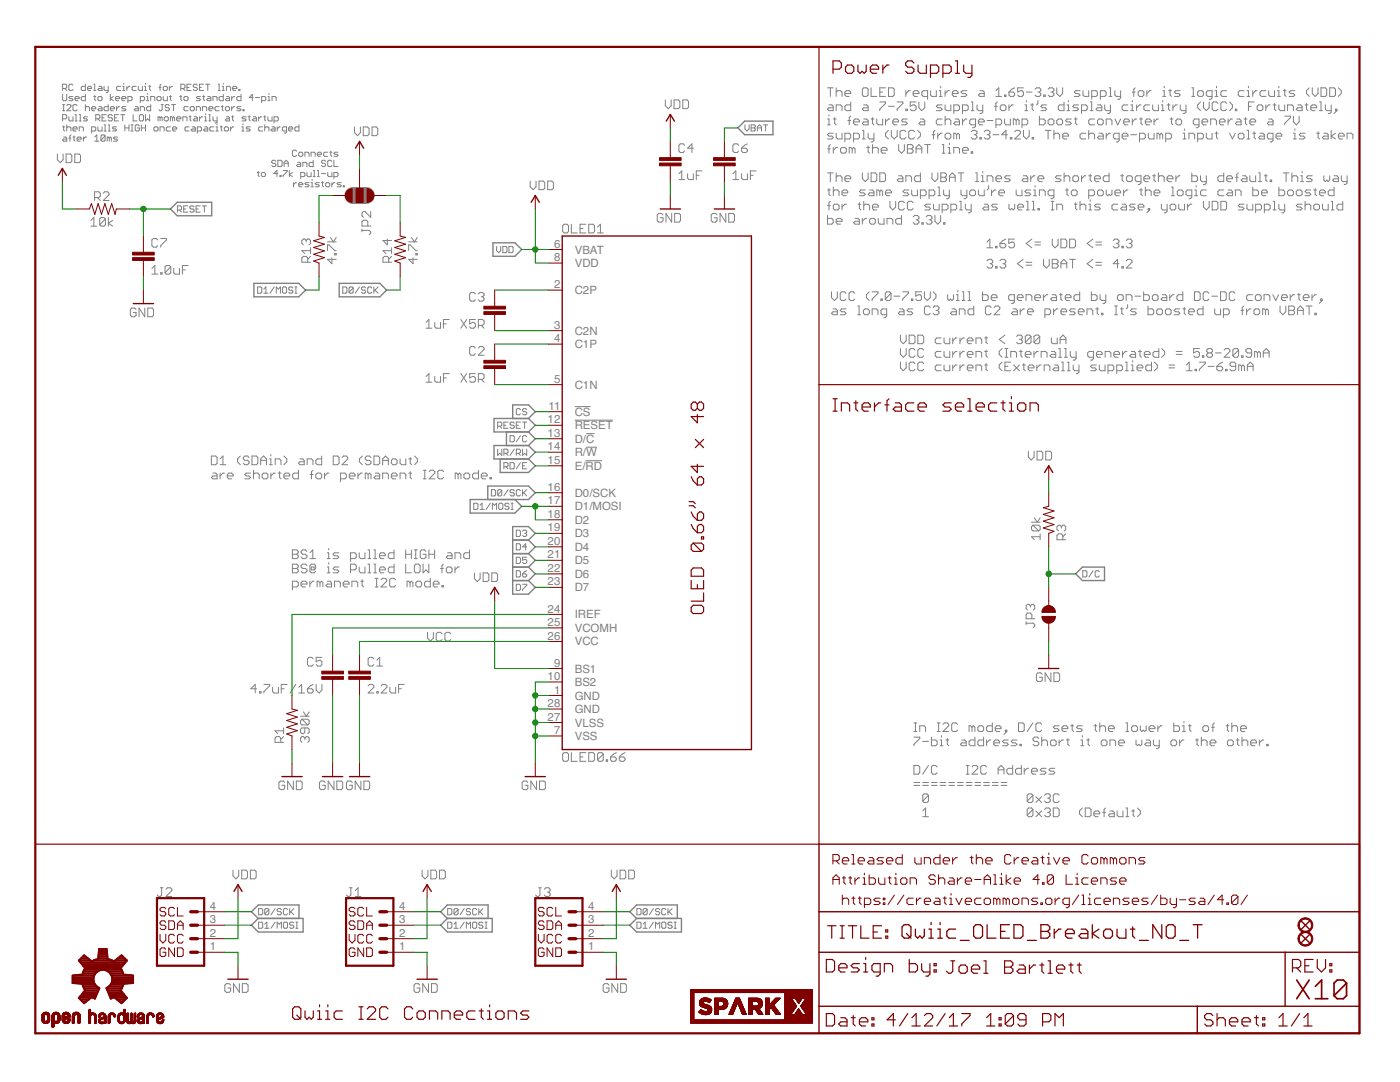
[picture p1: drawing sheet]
<svg xmlns="http://www.w3.org/2000/svg" width="279mm" height="216mm" viewBox="0 0 279 216" stroke-linecap="round" stroke-linejoin="round" font-family="sans-serif">
<defs><g id="words">
<g font-size="2.3" fill="#808080">
<text x="110.6" y="49.4">6</text>
<text x="110.6" y="52.1">8</text>
<text x="114.7" y="50.6">VBAT</text>
<text x="114.7" y="53.3">VDD</text>
<text x="110.6" y="57.5">2</text>
<text x="114.7" y="58.7">C2P</text>
<text x="110.6" y="65.6">3</text>
<text x="110.6" y="68.3">4</text>
<text x="114.7" y="69.5">C1P</text>
<text x="114.7" y="66.8">C2N</text>
<text x="110.6" y="76.4">5</text>
<text x="114.7" y="77.6">C1N</text>
<text x="109.5" y="81.8">11</text>
<text x="114.7" y="83">CS</text>
<text x="109.3" y="84.5">12</text>
<text x="109.3" y="87.2">13</text>
<text x="109.3" y="89.9">14</text>
<text x="114.7" y="85.7">RESET</text>
<text x="114.7" y="88.4">D/C</text>
<text x="109.3" y="92.6">15</text>
<text x="114.7" y="93.7">E/RD</text>
<text x="114.7" y="91">R/W</text>
<text x="109.3" y="98">16</text>
<text x="109.3" y="100.6">17</text>
<text x="114.7" y="99.1">D0/SCK</text>
<text x="114.7" y="101.8">D1/MOSI</text>
<text x="109.3" y="103.3">18</text>
<text x="109.3" y="106">19</text>
<text x="114.7" y="104.5">D2</text>
<text x="114.7" y="107.2">D3</text>
<text x="109.3" y="108.7">20</text>
<text x="109.3" y="111.4">21</text>
<text x="114.7" y="109.9">D4</text>
<text x="114.7" y="112.6">D5</text>
<text x="109.3" y="114.1">22</text>
<text x="109.3" y="116.8">23</text>
<text x="114.7" y="115.3">D6</text>
<text x="114.7" y="118">D7</text>
<text x="109.3" y="122.2">24</text>
<text x="109.3" y="124.9">25</text>
<text x="114.7" y="123.4">IREF</text>
<text x="109.3" y="127.6">26</text>
<text x="114.7" y="128.8">VCC</text>
<text x="114.7" y="126.1">VCOMH</text>
<text x="109.3" y="135.7">10</text>
<text x="110.6" y="133">9</text>
<text x="114.7" y="134.2">BS1</text>
<text x="114.7" y="136.9">BS2</text>
<text x="109.3" y="141.1">28</text>
<text x="109.3" y="143.8">27</text>
<text x="110.6" y="138.4">1</text>
<text x="114.7" y="139.6">GND</text>
<text x="114.7" y="142.3">GND</text>
<text x="110.6" y="146.5">7</text>
<text x="114.7" y="145">VLSS</text>
<text x="114.7" y="147.7">VSS</text>
<text x="41.9" y="184.2">3</text>
<text x="41.9" y="181.5">4</text>
<text x="79.6" y="184.2">3</text>
<text x="79.6" y="181.5">4</text>
<text x="117.4" y="184.2">3</text>
<text x="117.4" y="181.5">4</text>
<text x="41.9" y="189.6">1</text>
<text x="41.9" y="186.9">2</text>
<text x="79.6" y="189.6">1</text>
<text x="79.6" y="186.9">2</text>
<text x="117.4" y="189.6">1</text>
<text x="117.4" y="186.9">2</text>
</g>
</g></defs>
<g fill="none" stroke="#808080" stroke-width=".2">
<path d="M12.5 17.7h.6l.2-.3v-.4l-.2-.2h-.6v1.3M12.5 18.8v1.1l.2 .2h.4l.2-.2v-1.1M12.9 17.7l.4 .4M14.6 17l-.2-.2h-.5l-.2 .2v.8l.2 .3h.5l.2-.3M14.6 19.3h-.7l-.2 .2 .9 .4-.2 .2h-.7M15 19.7h.8l-.2-.4h-.4l-.2 .2v.4l.2 .2h.4M17 16.8v1.3h-.6l-.2-.3v-.4l.2-.2h.6M17 18.8v1.3h-.6l-.2-.2v-.4l.2-.2h.6M17.5 17.7h.8l-.2-.5h-.4l-.2 .2v.4l.2 .3h.4M18.7 16.8h.2v1.3M18.7 18.1h.4M18.7 19.3h.4"/>
<path d="M18.9 19v.9l.2 .2M19.5 19.5l.2-.2h.5l.2 .2v.4l-.2 .2h-.5l-.2-.2zM19.7 17.2h.5l.2 .2v.7h-.7l-.2-.3 .2-.1h.7M20.8 17.2v.6l.2 .3h.6M21.6 17.2v1.1l-.4 .2M22 18.8v1.3M22.6 19.3l-.6 .4 .6 .4M23.1 19.7h.8l-.2-.4h-.4l-.2 .2v.4l.2 .2h.4M24.1 17.2h-.6l-.2 .2v.4l.2 .3h.6M24.3 19.7h.8l-.2-.4h-.4l-.2 .2v.4l.2 .2h.4M24.5 18.1h.4M24.5 17.2h.2v.9"/>
<path d="M24.7 16.6v.2M25.3 17.2v.9M26 17.2h-.3l-.4 .5M27.2 17.2h-.6l-.2 .2v.4l.2 .3h.6M27.6 17.2v.6l.2 .3h.6v-.9M28.9 18.1h.4M28.9 17.2h.1v.9M29 16.6v.2M29.3 19.3h.2v.8M29.5 18.6v.2M29.7 17.2h.4M29.9 17v.8l.2 .3"/>
<path d="M31.3 19.5l.2-.2h.4l.3 .2v.4l-.3 .2h-.4l-.2-.2zM31.7 17.4h.5M32.2 16.8l-.3 .2v1.1M32.6 19.3v.6l.2 .2h.6v-.8M32.8 17.2h.4l.2 .2v.4l-.2 .3h-.4l-.2-.3v-.4zM33.8 17.2v.9M33.8 19.3h.4M34 19v.9l.2 .2M34.4 17.2h-.2l-.4 .5M35.9 19.3h.4M36.1 17.7h.6l.2-.3v-.4l-.2-.2h-.6v1.3M36.1 19v.9l.2 .2"/>
<path d="M36.5 17.7l.4 .4M36.7 19.5l.2-.2h.4l.2 .2v.4l-.2 .2h-.4l-.2-.2zM37.3 17.4h.4M38.1 16.8h-.8v1.3h.8M39.4 17l-.2-.2h-.4l-.2 .2 .2 .4h.4l.2 .3-.2 .4h-.4l-.2-.3M39.8 17.4h.4M40 19.3h-.6l-.2 .2 .2 .2h.4l.2 .2-.2 .2h-.6M40.4 19.3h.5M40.6 16.8h-.8v1.3h.8M40.6 19v.9l.3 .2M41 16.8h.9M41.5 16.8v1.3"/>
<path d="M41.5 19.3h.4l.2 .2v.6h-.6l-.2-.2 .2-.2h.6M43.5 16.8h.2v1.3M43.5 18.1h.4M44.4 18.1h.4M44.4 17.2h.2v.9M44.6 18.8v1.3h-.7l-.2-.2v-.4l.2-.2h.7M44.6 16.6v.2M45.2 18.1v-.9h.6l.2 .2v.7M45.2 19.3h.4l.2 .2v.6h-.6l-.2-.2 .2-.2h.6M46.2 19.3v.8M46.4 17.7h.9l-.2-.5h-.5l-.2 .2v.4l.2 .3h.5M46.8 19.3h-.2l-.4 .4"/>
<path d="M47.7 17.8h.2v.3h-.2zM48.1 18.8v1.3h-.6l-.2-.2v-.4l.2-.2h.6M50.6 19.5h-.9l.7-.7v1.3M51 19.5h.8M53.5 19.3h.2v.8M53.7 18.6v.2M132.8 19.9v1.2l.6 .6 .5-.6v-1.2M134.5 19.9h.9l.3 .3v1.2l-.3 .3h-.9zM136.3 19.9h.8l.3 .3v1.2l-.3 .3h-.8zM165.1 17.5h1.2M165.7 17.5v1.7M166.9 17.5v1.7"/>
<path d="M166.9 18.4l.3-.3h.5l.3 .3v.8M168.6 18.7h1.2v-.3l-.3-.3h-.6l-.3 .3v.6l.3 .2h.6M172.1 17.8l.3-.3h.6l.2 .3v1.2l-.2 .2h-.6l-.3-.2zM173.8 17.5v1.7h1.2M175.6 18.4h.5M176.7 17.5h-1.1v1.7h1.1M177.3 17.5h.9l.3 .3v1.2l-.3 .2h-.9zM180.8 18.1v1.1M181.7 18.1h-.3l-.6 .6M182.2 18.7h1.2v-.3l-.3-.3h-.6l-.3 .3v.6l.3 .2h.6M185.1 19.2h-.8l-.3-.2v-.6l.3-.3h.8v1.7M185.7 18.1v.9l.3 .2h.9v-1.1"/>
<path d="M187.5 19.2h.5M187.5 18.1h.2v1.1M187.7 17.2v.3M188.6 18.1v1.1M189.5 18.1h-.3l-.6 .6M190.1 18.7h1.1v-.3l-.3-.3h-.5l-.3 .3v.6l.3 .2h.5M193 18.1h-.9l-.3 .3 .3 .3h.6l.3 .3-.3 .2h-.9M195.6 18.1h.5l.3 .3v.8h-.8l-.3-.2 .3-.3h.8M198.8 19.2h1.1M198.8 18.1l.5-.6v1.7M200.5 19h.3v.2h-.3zM201.4 18.4h.8l.3 .3v.3l-.3 .2h-.6l-.2-.2z"/>
<path d="M202.5 17.5l-.6 .3-.5 .6M204.2 17.5h-1.1v.9l.6-.3h.3l.2 .3v.6l-.2 .2h-.6l-.3-.2M204.8 18.4h1.2M206.6 17.8l.3-.3h.5l.3 .3v.3l-.3 .3M207.1 18.4h.3M207.4 18.4l.3 .3v.3l-.3 .2h-.5l-.3-.2M208.3 19h.3v.2h-.3zM209.2 17.8l.3-.3h.5l.3 .3v.3l-.3 .3M209.7 18.4h.3M210 18.4l.3 .3v.3l-.3 .2h-.5l-.3-.2M210.9 17.5v1.2l.6 .5 .6-.5v-1.2M215.5 18.1h-.8l-.3 .3 .3 .3h.5l.3 .3-.3 .2h-.8"/>
<path d="M216.1 18.1v.9l.3 .2h.9v-1.1M217.9 19.2h.8l.3-.2v-.6l-.3-.3h-.8v1.7M219.6 19.2h.9l.2-.2v-.6l-.2-.3h-.9v1.7M221.3 19.2h.6M221.3 17.5h.3v1.7M222.5 18.1v.9l.3 .2h.8M223.6 18.1v1.4l-.2 .3h-.3M226 18.4h.5M226.5 17.5l-.2 .3v1.4M227.1 18.4l.3-.3h.6l.3 .3v.6l-.3 .2h-.6l-.3-.2zM228.9 18.1v1.1M229.7 18.1h-.3l-.5 .6"/>
<path d="M232.1 19.2h.5M232.1 18.1h.2v1.1M232.3 17.2v.3M233.2 18.1h.6M233.5 17.8v1.2l.3 .2M235.5 18.1h-.8l-.3 .3 .3 .3h.5l.3 .3-.3 .2h-.8M237.8 19.2h.6M237.8 17.5h.3v1.7M239 18.4l.3-.3h.6l.3 .3v.6l-.3 .2h-.6l-.3-.2zM241.9 19.2h-.9l-.3-.2v-.6l.3-.3h.9v1.4l-.3 .3h-.3M242.5 19.2h.6M242.5 18.1h.3v1.1"/>
<path d="M242.8 17.2v.3M244.8 18.1h-.9l-.3 .3v.6l.3 .2h.9M248.3 18.1h-.9l-.3 .3v.6l.3 .2h.9M248.9 19.2h.5M248.9 18.1h.3v1.1M249.2 17.2v.3M250 18.1v1.1M250.9 18.1h-.3l-.6 .6M252.6 18.1h-.8l-.3 .3v.6l.3 .2h.8M253.2 18.1v.9l.3 .2h.9v-1.1M254.9 19.2h.6M254.9 18.1h.3v1.1"/>
<path d="M255.2 17.2v.3M256.1 18.1h.6M256.4 17.8v1.2l.3 .2M258.4 18.1h-.8l-.3 .3 .3 .3h.5l.3 .3-.3 .2h-.8M261.3 17.5l-.6 .6v.6l.6 .5M261.9 17.5v1.2l.6 .5 .5-.5v-1.2M263.6 17.5h.9l.3 .3v1.2l-.3 .2h-.9zM265.4 17.5h.8l.3 .3v1.2l-.3 .2h-.8zM267.1 17.5l.6 .6v.6l-.6 .5M11.5 30.7v1.2l.5 .5 .6-.5v-1.2M12.5 23.7h.6l.2-.2v-.4l-.2-.2h-.6v1.2M12.5 22.1h.4"/>
<path d="M12.5 20.9h.4M12.5 25.3h.4M12.7 27.3h.4l.2 .3v.6h-.6l-.2-.2 .2-.3h.6M12.7 20.9v1.2M12.7 25.1v.9l.2 .1M13.2 30.7h.9l.2 .3v1.2l-.2 .2h-.9zM13.3 24.9v1.2M13.3 21.1l.2-.2h.4l.3 .2v.2l-.9 .8h.9M13.3 25.5l.2-.2h.4l.3 .2v.6M13.7 23.3v.6l.2 .2h.7v-.8M13.7 27.6h.5M14.2 26.9l-.3 .2v1.1"/>
<path d="M14.6 25.7h.8l-.2-.4h-.4l-.2 .2v.5l.2 .1h.4M14.6 27.3h.4M14.8 27.1v.9l.2 .2M14.9 30.7h.9l.3 .3v1.2l-.3 .2h-.9zM15 22.9h.2v1.2M15 24.1h.4M15.4 27.7h.8l-.2-.4h-.4l-.2 .3v.4l.2 .2h.4M15.4 21.1l-.2-.2h-.4l-.2 .2v.8l.2 .2h.4l.2-.2M15.8 26.1v-.8h.6l.2 .2v.6M15.8 22.9h.2v1.2M15.8 24.1h.4M16.6 27.3v.9"/>
<path d="M17 20.9v1.2M17 21.5l.3-.2h.4l.2 .2v.6M17.3 27.3h-.3l-.4 .4M17.5 23.3h-.7l-.2 .2 .9 .4-.2 .2h-.7M18.3 21.7h.8l-.2-.4h-.4l-.2 .2v.4l.2 .2h.4M18.3 26.1h.6l.2-.1v-.5l-.2-.2h-.6v1.3M18.9 39.4h.8l.3-.3v-.5l-.3-.3h-.8v1.7M18.9 27.3l.4-.4v1.3M18.9 28.2h.8M19.1 23.7h.6l.2-.2v-.4l-.2-.2h-.6v1.2M19.5 39.4l.5 .6M19.5 25.3v.7l.2 .1h.7v-.8"/>
<path d="M19.5 23.7l.4 .4M19.7 21.3h.5l.2 .2v.6h-.7l-.2-.2 .2-.2h.7M20.4 23.5h.4M20.6 38.6l.3-.3h.6l.3 .3v.3l-1.2 1.1h1.2M20.8 26.1h.4M20.8 24.9h.2v1.2M21 27.1v.9l-.2 .2h-.4l-.2-.2M21 27.1l-.2-.2h-.4l-.2 .2v.9M21 27.1l-.8 .9M21.2 22.9h-.8v1.2h.8M21.6 20.9v1.2h-.6l-.2-.2v-.4l.2-.2h.6M21.6 26.1h.4"/>
<path d="M21.6 24.9h.2v1.2M21.8 27.6v.6M21.8 27.6l-.4-.3v.9M21.8 27.6l.2-.3 .2 .3v.6M22 21.7h.8l-.2-.4h-.4l-.2 .2v.4l.2 .2h.4M22.4 23.1l-.2-.2h-.4l-.2 .2 .2 .4h.4l.2 .2-.2 .4h-.4l-.2-.2M22.8 23.5h.5M23.3 21.3v.8M23.3 25.3h-.7l-.2 .2 .2 .2h.5l.2 .3-.2 .1h-.7M23.5 27.3h-.7l-.2 .3 .2 .1h.5l.2 .3-.2 .2h-.7M23.7 22.9h-.9v1.2h.9M23.9 21.3h-.2l-.4 .4"/>
<path d="M24.1 22.9h.8M24.5 22.9v1.2M24.9 24.9v1.2M24.9 25.5h.8M25.1 21.3h-.6l-.2 .2 .2 .2h.4l.2 .2-.2 .2h-.6M25.5 20.1h.6l.3-.2v-.4l-.3-.2h-.6v1.2M25.7 24.9v1.2M26.1 26.1h.5M26.1 24.9h.5M26.4 24.9v1.2M26.6 22.9v1.2h.8M27 21.3h.4l.2 .2v.6h-.6l-.2-.2 .2-.2h.6"/>
<path d="M27.8 25.1l-.2-.2h-.4l-.2 .2v.9l.2 .1h.4l.2-.1v-.5h-.4M28 20.1h.6l.3-.2v-.4l-.3-.2h-.6v1.2M28 22.1v-.8h.6l.3 .2v.6M28 22.9h.4l.2 .2v.8l-.2 .2h-.4l-.2-.2v-.8zM28.2 25.5h.8M28.2 24.9v1.2M29 22.9v1.2l.5-.4 .4 .4v-1.2M29 24.9v1.2M29.3 20.1h.4M30.1 20.1v-.8h.6l.2 .2v.6M30.1 20.9v1.2h-.6l-.2-.2v-.4l.2-.2h.6M30.9 25.3h.4l.2 .2v.5l-.2 .1h-.4l-.2-.1v-.5z"/>
<path d="M31.9 23.5v.6M31.9 26.1v-.8h.7l.2 .2v.6M31.9 23.5l.3-.2 .2 .2v.6M31.9 23.5l-.4-.2v.8M32.2 20.9h.4M32.4 20.9v1l-.2 .2-.5-.2M32.8 23.5l.2-.2h.4l.2 .2v.4l-.2 .2h-.4l-.2-.2zM33.8 21.1l-.2-.2h-.4l-.2 .2 .2 .4h.4l.2 .2-.2 .4h-.4l-.2-.2M34 25.3h-.6l-.2 .2v.5l.2 .1h.6M34.2 20.9h.9M34.4 25.7h.9l-.2-.4h-.5l-.2 .2v.5l.2 .1h.5M34.4 23.5l-.4-.2v.8"/>
<path d="M34.4 23.5v.6M34.4 23.5l.2-.2 .2 .2v.6M34.6 20.9v1.2M35.3 23.7h.8l-.2-.4h-.4l-.2 .2v.4l.2 .2h.4M36.5 24.1v-.8h.6l.2 .2v.6M37.5 21.3h-.6l-.2 .2v.4l.2 .2h.6M37.7 25.3h-.6l-.2 .2v.5l.2 .1h.6M37.7 23.3h.4M38 23.1v.8l.1 .2M38.1 21.3h.5l.2 .2v.4l-.2 .2h-.5l-.1-.2v-.4zM38.4 25.3h.4l.2 .2v.6h-.6l-.3-.1 .3-.3h.6M38.8 23.3h.4l.2 .2v.6h-.6l-.2-.2 .2-.2h.6"/>
<path d="M39.2 22.1v-.8h.6l.2 .2v.6M39.4 26.1h.6l.2-.1v-.5l-.2-.2h-.6v1.3M39.8 23.3v.8M40.4 22.1v-.8h.6l.3 .2v.6M40.4 23.3h-.2l-.4 .4M40.9 25.3h.4l.2 .2v.6h-.6l-.3-.1 .3-.3h.6M40.9 24.1h.4M40.9 23.3h.1v.8M41 22.7v.2M41.7 21.7h.8l-.2-.4h-.4l-.2 .2v.4l.2 .2h.4M41.7 22.9h.2v1.2M41.7 24.1h.4"/>
<path d="M42.5 20.1v-.8h.6l.2 .2v.6M42.5 23.3v.6l.2 .2h.6M42.7 25.3h-.6l-.2 .2v.5l.2 .1h.6M43.1 25.3h.2v.8M43.1 26.1h.4M43.3 23.3v1l-.4 .2M43.3 24.7v.2M43.7 21.3h-.6l-.2 .2v.4l.2 .2h.6M43.9 25.3h.5M44.2 21.3h.4M44.2 25.1v.9l.2 .1M44.4 21.1v.8l.2 .2"/>
<path d="M45 25.3h.4l.2 .2v.5l-.2 .1h-.4l-.2-.1v-.5zM45 21.5l.2-.2h.4l.2 .2v.4l-.2 .2h-.4l-.2-.2zM45.2 23.3h.4l.2 .2v.6h-.6l-.2-.2 .2-.2h.6M46 25.3v.8M46.2 21.3v.8M46.2 23.3h.4M46.4 23.1v.8l.2 .2M46.6 25.3h-.2l-.4 .4M46.8 21.3h-.2l-.4 .4M48.1 21.3h-.6l-.2 .2 .2 .2h.4l.2 .2-.2 .2h-.6M48.3 25.3h.2v.8M48.3 26.1h.4"/>
<path d="M48.5 21.9h.2v.2h-.2zM48.5 24.7v.2M49.1 23.3h-.6l-.2 .2 .8 .4-.2 .2h-.6M49.5 23.3h.5M49.7 23.1v.8l.3 .2M50 25.3h-.7l-.2 .2 .2 .2h.4l.3 .3-.3 .1h-.6M50.6 23.3h.4l.2 .2v.6h-.6l-.2-.2 .2-.2h.6M51.3 34.4h.4M51.5 34.2v.8l.2 .2M51.6 23.3v.8M52.2 20.1h.6l.2-.2v-.4l-.2-.2h-.6v1.2M52.2 23.3h-.2l-.4 .4"/>
<path d="M52.4 34.4h.4l.2 .2v.4l-.2 .2h-.4l-.2-.2v-.4zM52.4 25.3h-.6l-.2 .2v.5l.2 .1h.6M52.6 23.3h.4M52.8 25.5l.2-.2h.5l.2 .2v.6M52.8 23.1v.8l.2 .2M52.8 24.9v1.2M53.5 20.1h.4M53.5 23.3v.6l.2 .2h.6v-.8M54.3 20.1v-.8h.6l.2 .2v.6M54.3 25.3h.4l.2 .2v.6h-.6l-.2-.1 .2-.3h.6M54.7 24.1h.6l.2-.2v-.4l-.2-.2h-.6v1.2M55.1 32.2l-.3-.2h-.4l-.2 .4 .2 .2h.4l.3 .4-.3 .2h-.4l-.2-.2"/>
<path d="M55.3 25.3v.8M55.5 32h.6l.2 .2v.8l-.2 .2h-.6zM55.5 34.6h-.9l.7-.6v1.2M55.9 35h.2v.2h-.2zM55.9 25.3h-.2l-.4 .4M56.5 34h.8v.2l-.8 .8v.2M56.7 32.6h.8M56.7 33.2v-.8l.4-.4 .4 .4v.8M57.2 26.1h-.6l-.2-.1v-.5l.2-.2h.6v1.1l-.4 .2M57.6 25.7h.8l-.2-.4h-.4l-.2 .2v.5l.2 .1h.4M57.7 34v1.2M58.4 34.4l-.7 .4 .7 .4"/>
<path d="M58.6 36.4v.9M59.2 30.2l-.2-.2h-.4l-.2 .2v.8l.2 .2h.4l.2-.2M59.2 36.4h-.2l-.4 .5M59.4 32.4h.4l.2 .2v.6h-.6l-.2-.2 .2-.2h.6M59.6 30.6l.2-.2h.4l.2 .2v.4l-.2 .2h-.4l-.2-.2zM59.6 36.9h.8l-.2-.5h-.4l-.2 .2v.5l.2 .2h.4M59.7 24.9v1.2h-.6l-.3-.1v-.5l.3-.2h.6M60 35.2h.6l.3-.2v-.4l-.3-.2h-.6v1.3M60.4 33.2v-.8h.6l.3 .2v.6M60.9 31.2v-.8h.6l.2 .2v.6M61.3 34.4v.6l.2 .2h.6v-.8M61.7 36.4h-.7l-.1 .2 .1 .3h.5l.2 .2-.2 .2h-.6"/>
<path d="M62.1 31.2v-.8h.6l.2 .2v.6M62.1 36.4h.2v.9M62.1 37.3h.4M62.3 35.8v.2M62.5 34h.2v1.2M62.5 32v1.2h-.6l-.2-.2v-.4l.2-.2h.6M62.5 35.2h.4M63.3 30.8h.9l-.3-.4h-.4l-.2 .2v.4l.2 .2h.4M63.3 35.2h.4M63.3 34h.2v1.2M63.7 36.4h-.6l-.2 .2 .2 .3h.4l.2 .2-.2 .2h-.6M64.2 34.6h.8"/>
<path d="M64.2 36.4h.4M64.4 36.2v.9l.2 .2M65 32.2l-.2-.2h-.4l-.2 .2 .2 .4h.4l.2 .2-.2 .4h-.4l-.2-.2M65 36.6l.2-.2h.4l.2 .2v.5l-.2 .2h-.4l-.2-.2zM65.4 30.4h-.6l-.2 .2v.4l.2 .2h.6M65.4 34.4v.6l.2 .2h.6v-.8M65.8 30.4h.4M66 30.2v.8l.2 .2M66.2 32.2l-.2-.2h-.4l-.2 .2v.8l.2 .2h.4l.2-.2M66.2 36.4v.9M66.6 32v1.2h.9M66.6 35.2h.7l.2-.2v-.4l-.2-.2h-.7v1.3"/>
<path d="M66.8 36.4h-.2l-.4 .5M67.5 30.4h-.7l-.2 .2 .2 .2h.5l.2 .2-.2 .2h-.7M68.1 36.4h-.6l-.2 .2 .2 .3h.4l.2 .2-.2 .2h-.6M68.5 37.1h.2v.2h-.2zM70.8 25.3v1.2l.6 .6 .5-.6v-1.2M72.5 25.3h.9l.3 .3v1.2l-.3 .3h-.9zM74.3 25.3h.8l.3 .3v1.2l-.3 .3h-.8zM105.8 36.1v1.2l.6 .5 .6-.5v-1.2M107.6 36.1h.8l.3 .3v1.2l-.3 .2h-.8zM109.3 36.1h.9l.2 .3v1.2l-.2 .2h-.9zM135.5 34.7l.6-.6v1.7M135.5 35.8h1.1"/>
<path d="M136.6 29l-.2-.3h-.6l-.3 .3v1.1l.3 .3h.6l.2-.3M137.2 34.7v.8l.3 .3h.9v-1.1M138.4 29.6h-1.2l.9-.9v1.7M139 35h.5M140.1 34.1h-1.1v1.7M146.3 35.8h1.1M146.3 34.7l.6-.6v1.7M147.4 29l-.3-.3h-.5l-.3 .3v1.1l.3 .3h.5l.3-.3M148 34.7v.8l.3 .3h.9v-1.1M148 29.6h.9l.3 .3v.2l-.3 .3h-.6l-.3-.3zM148.7 24.9v.8l.4 .4 .4-.4v-.8M149.2 28.7l-.6 .3-.6 .6"/>
<path d="M149.8 35h.5M149.9 24.9h.6l.2 .2-.2 .4 .2 .5-.2 .1h-.6zM149.9 25.5h.6M150.9 34.1h-1.1v1.7M151.2 25.5h.8M151.2 26.1v-.8l.4-.4 .4 .4v.8M152.4 24.9h.8M152.8 24.9v1.2M165.1 24.9h.6M165.1 23.7h.3v1.2M165.1 29.7h.6M165.1 34.5h1.2"/>
<path d="M165.1 37.9h.6M165.4 20.9h.6l.3 .3v.9h-.9l-.3-.3 .3-.3h.9M165.4 22.9v.3M165.4 37.6v1.2l.3 .3M165.7 34.5v1.7M165.7 28.9l-.3 .2v1.5M166.3 26.6h-.9l-.3 .3 .3 .3h.6l.3 .3-.3 .2h-.9M166.3 29.4v1.2M166.3 37.3v1.8M166.3 23.7h.6M166.3 38.2l.3-.3h.6l.2 .3v.9M166.6 23.5v1.1l.3 .3"/>
<path d="M166.9 26.6v.9l.3 .2h.8v-1.1M166.9 22.1v-1.2h.8l.3 .3v.9M166.9 34.5v1.7M166.9 35.4l.3-.3h.5l.3 .3v.8M167.2 29.4h-.3l-.6 .6M167.7 29.7l.3-.3h.6l.3 .3v.6l-.3 .3h-.6l-.3-.3zM168 38.5h1.2v-.3l-.3-.3h-.6l-.3 .3v.6l.3 .3h.6M168.6 27.7h.9l.3-.2v-.6l-.3-.3h-.9v1.7M168.6 35.7h1.2v-.3l-.3-.3h-.6l-.3 .3v.5l.3 .3h.6M169.2 24h.6M169.8 20.3v1.8h-.9l-.3-.3v-.6l.3-.3h.9M169.8 23.2l-.3 .3v1.4"/>
<path d="M170.1 29.7l-.3-.3h-.3v1.2M170.1 29.7v.9M170.1 29.7l.2-.3 .3 .3v.9M170.3 24.3h1.2v-.3l-.3-.3h-.6l-.3 .3v.6l.3 .3h.6M170.3 27.7h.9l.3-.2v-.6l-.3-.3h-.9v1.7M172.1 27.7h.6M172.1 34.5v1.2l.6 .5 .5-.5v-1.2M172.1 26h.3v1.7M172.4 20.9h.6l.2 .3v.9h-.8l-.3-.3 .3-.3h.8M172.4 23.7h.6l.2 .3v.9h-.8l-.3-.3 .3-.3h.8M172.7 37.9h-.9l-.3 .3 .3 .3h.6l.3 .3-.3 .3h-.9M173 29.4h.5"/>
<path d="M173.2 26.6v.9l.3 .2h.9M173.2 29.1v1.2l.3 .3M173.5 37.9h.6l.3 .3v.9h-.9l-.3-.3 .3-.3h.9M173.8 34.5h.9l.3 .3v1.1l-.3 .3h-.9zM173.8 23.7h.6M174.1 23.5v1.1l.3 .3M174.1 28.9v1.7M174.1 29.7l.3-.3h.6l.3 .3v.9M174.4 26.6v1.4l-.3 .3h-.3M175 23.7v.9l.3 .3h.8v-1.2M175.6 20.3h1.1v.3l-1.1 1.2v.3M175.6 34.5h.8l.3 .3v1.1l-.3 .3h-.8z"/>
<path d="M175.6 38.2v.9M175.6 38.2l-.3-.3h-.3v1.2M175.6 38.2l.3-.3 .2 .3v.9M175.9 30h1.1v-.3l-.3-.3h-.6l-.2 .3v.6l.2 .3h.6M176.7 23.7v1.2M176.7 38.5h1.2v-.3l-.3-.3h-.6l-.3 .3v.6l.3 .3h.6M177.3 26l-.6 .6v.6l.6 .5M177.3 21.2h1.2M177.6 23.7h-.3l-.6 .6M177.9 26v1.2l.6 .5 .5-.5v-1.2M178.2 24.3h1.1v-.3l-.3-.3h-.5l-.3 .3v.6l.3 .3h.5M179 20.3h1.2v.3l-1.2 1.2v.3"/>
<path d="M179.3 35.1h.6l.3 .3v.8h-.9l-.3-.3 .3-.2h.9M179.3 28.9v1.1l.6 .6 .6-.6v-1.1M180.8 26.3l-.3-.3h-.6l-.3 .3v1.2l.3 .2h.6l.3-.2M180.8 36.2v-1.1h.9l.2 .3v.8M180.8 21.8h.3v.3h-.3zM181.1 23.7h-.9l-.3 .3 .3 .3h.6l.3 .3-.3 .3h-.9M181.1 28.9h.8l.3 .2v.3l-.3 .3 .3 .3v.3l-.3 .3h-.8zM181.1 29.7h.8M181.4 37.9h-.9l-.3 .3 .3 .3h.6l.3 .3-.3 .3h-.9M181.9 37.9v.9l.3 .3h.9v-1.2M182.5 26.3l-.3-.3h-.5l-.3 .3v1.2l.3 .2h.5l.3-.2M182.8 30.6v-1.2l.6-.5 .6 .5v1.2"/>
<path d="M182.8 20.3h-1.1v.9l.8-.3 .3 .3v.6l-.3 .3h-.6l-.2-.3M182.8 29.7h1.2M183.1 26l.6 .6v.6l-.6 .5M183.4 20.3v1.2l.6 .6 .6-.6v-1.2M183.7 23.7h.6l.3 .3v.9h-.9l-.3-.3 .3-.3h.9M183.7 34.5v1.7h-.9l-.3-.3v-.5l.3-.3h.9M183.7 39.1h.9l.2-.3v-.6l-.2-.3h-.9v1.7M184.6 28.9h1.1M185.1 28.9v1.7M185.4 39.1h.9l.3-.3v-.6l-.3-.3h-.9v1.7M186 26.9h.6M186 34.5v1.2l.6 .5 .6-.5v-1.2"/>
<path d="M186.6 26l-.3 .3v1.4M187.2 26.6v1.1M187.2 39.1h.5M187.2 37.3h.3v1.8M187.7 34.5h.9l.3 .3v.3l-.3 .3 .3 .3v.2l-.3 .3h-.9zM187.7 35.4h.9M188 20.9h-.8l-.3 .3 .3 .3h.5l.3 .3-.3 .3h-.8M188 23.7h-.8l-.3 .3v.6l.3 .3h.8M188 26.6h-.3l-.5 .6M188 30.6h.6M188 28.9h.3v1.7M188.3 37.9v.9l.3 .3h.9"/>
<path d="M188.6 20.9v.9l.3 .3h.9v-1.2M188.6 23.2v1.7M188.6 24l.3-.3h.6l.3 .3v.9M188.9 26.6h.6l.3 .3v.6l-.3 .2h-.6l-.3-.2v-.6zM189.2 29.4h.3v1.2M189.2 30.6h.6M189.5 37.9v1.4l-.3 .3h-.3M189.5 28.6v.3M189.5 36.2v-1.1l.6-.6 .5 .6v1.1M189.5 35.4h1.1M190.4 22.1h.8l.3-.3v-.6l-.3-.3h-.8v1.7M190.4 30.6v-1.2h.8l.3 .3v.9"/>
<path d="M190.6 23.7h.6l.3 .3v.9h-.9l-.2-.3 .2-.3h.9M190.9 26.9l-.3-.3h-.2v1.1M190.9 26.9l.3-.3 .3 .3v.8M190.9 26.9v.8M191.2 34.5h1.2M191.8 37.9v.9l.3 .3h.9M191.8 34.5v1.7M192.1 22.1h.9l.2-.3v-.6l-.2-.3h-.9v1.7M192.1 23.7v1.2M192.1 30h1.1v-.3l-.2-.3h-.6l-.3 .3v.6l.3 .3h.6M193 23.7h-.3l-.6 .6M193 37.9v1.4l-.3 .3h-.3"/>
<path d="M193.5 38.2l.3-.3h.6l.3 .3v.6l-.3 .3h-.6l-.3-.3zM193.8 22.1h.6M193.8 20.3h.3v1.8M193.8 30.3h.3v.3h-.3zM193.8 26.3l.3-.3h.6l.3 .3v.3l-.3 .3M194.4 26.9h.3M194.7 24.9h-.9l-.3-.3v-.6l.3-.3h.9v1.5l-.3 .3h-.3M194.7 26.9l.3 .3v.3l-.3 .2h-.6l-.3-.2M194.7 34.5h.3v1.7M194.7 36.2h.6M195 20.9v.9l.3 .3h.8M195.3 24.3h1.1v-.3l-.3-.3h-.5l-.3 .3v.6l.3 .3h.5"/>
<path d="M195.3 37.9v.9l.3 .3h.8v-1.2M195.6 27.5h.3v.2h-.3zM195.9 35.1h.2v1.1M195.9 36.2h.5M196.1 20.9v1.5l-.3 .2h-.2M196.1 34.2v.3M196.4 26.3l.3-.3h.6l.3 .3v.3l-.3 .3M197 24h1.2M197 26.9h.3M197 36.2v-1.1h.9l.3 .3v.8M197.3 26.9l.3 .3v.3l-.3 .2h-.6l-.3-.2M197.3 37v.6l-.3 .3"/>
<path d="M197.9 37.9v1.2M198.2 26.9h1.1M198.5 21.2h.5M198.7 37.9h-.2l-.6 .6M198.8 24.9h.8l.3-.3v-.6l-.3-.3h-.8v1.8M198.8 35.7h1.1v-.3l-.3-.3h-.6l-.2 .3v.5l.2 .3h.6M199 20.3l-.3 .3v1.5M199.3 38.5h1.2v-.3l-.3-.3h-.6l-.3 .3v.6l.3 .3h.6M199.6 21.2l.3-.3h.6l.3 .3v.6l-.3 .3h-.6l-.3-.3zM200.5 23.7v.9l.3 .3h.8v-1.2M201.1 26.9h-1.2l.9-.9v1.7M201.4 20.9v1.2"/>
<path d="M201.6 27.5h.3v.2h-.3zM201.6 35.1h-.8l-.3 .3 .3 .3h.5l.3 .2-.3 .3h-.8M202.2 20.9h-.3l-.5 .6M202.5 26.3l.3-.3h.6l.3 .3v.3l-1.2 1.1h1.2M202.8 24l-.3-.3h-.3v1.2M202.8 24v.9M202.8 37.9v.9l.3 .3h.9v-1.2M202.8 24l.3-.3 .3 .3v.9M204 24.9h.8l.3-.3v-.6l-.3-.3h-.8v1.8M204.2 35.1h.6l.3 .3v.8h-.9l-.2-.3 .2-.2h.9M204.3 26v1.2l.5 .5 .6-.5v-1.2M204.5 20.9h.3v1.2"/>
<path d="M204.5 22.1h.6M204.8 20.1v.2M205.7 20.9h.6M205.7 35.1v1.1M205.7 37.9h-.9l-.3 .3 .3 .3h.6l.3 .3-.3 .3h-.9M206 27.5h.3v.2h-.3zM206 20.6v1.2l.3 .3M206.3 37.9h.3v1.2M206.3 39.1h.6M206.6 35.1h-.3l-.6 .6M206.6 37v.3M207.1 35.7h1.2v-.3l-.3-.3h-.6l-.3 .3v.5l.3 .3h.6"/>
<path d="M207.1 20.1v.5l-.2 .3M207.4 23.2v1.7h.9l.3-.3v-.6l-.3-.3h-.9M207.4 39.1v-1.2h.9l.3 .3v.9M208.6 26h1.1M208.9 20.9h-.9l-.3 .3 .3 .3h.6l.3 .3-.3 .3h-.9M209.2 24l.3-.3h.5l.3 .3v.6l-.3 .3h-.5l-.3-.3zM209.2 26v1.7M210.3 26v1.7M210.3 39.1h-.8l-.3-.3v-.6l.3-.3h.8v1.4l-.3 .3h-.3M210.3 26.9l.3-.3h.6l.3 .3v.8M210.9 24l.3-.3h.6l.3 .3v.6l-.3 .3h-.6l-.3-.3zM211.8 35.1h-.9l-.3 .3 .3 .3h.6l.3 .2-.3 .3h-.9"/>
<path d="M212.1 27.2h1.1v-.3l-.3-.3h-.5l-.3 .3v.6l.3 .2h.5M212.3 20.3v1.8h-.8l-.3-.3v-.6l.3-.3h.8M212.4 35.4l.2-.3h.6l.3 .3v.8M212.4 34.5v1.7M212.6 37.9h.6M212.9 20.9h.3v1.2M212.9 22.1h.6M212.9 37.6v1.2l.3 .3M213.2 20.1v.2M213.8 23.7h-.9l-.3 .3 .3 .3h.6l.3 .3-.3 .3h-.9M213.8 38.2l.3-.3h.6l.3 .3v.6l-.3 .3h-.6l-.3-.3zM214.4 35.1h.6l.2 .3v.5l-.2 .3h-.6l-.3-.3v-.5z"/>
<path d="M214.4 23.7h.6M214.7 23.5v1.1l.3 .3M215.2 20.9h-.8l-.3 .3 .3 .3h.6l.2 .3-.2 .3h-.9M215.8 22.1h.9l.3-.3v-.6l-.3-.3h-.9v1.7M215.8 35.1v1.1M216.7 26.6h-.9l-.3 .3v.6l.3 .2h.9M216.7 35.1h-.3l-.6 .6M217.3 26v1.7M217.3 39.1h.8l.3-.3v-.6l-.3-.3h-.8v1.7M217.3 26.9l.3-.3h.5l.3 .3v.8M217.3 35.1h.6M217.6 20.3h.3v1.8"/>
<path d="M217.6 22.1h.5M217.6 34.8v1.1l.3 .3M217.6 39.9v.3M218.4 23.7h-.8l-.3 .3v.6l.3 .3h.8M218.4 35.7h1.2v-.3l-.3-.3h-.6l-.3 .3v.5l.3 .3h.6M219 20.9h.6l.3 .3v.9h-.9l-.3-.3 .3-.3h.9M219.3 23.7h.6l.3 .3v.6l-.3 .3h-.6l-.3-.3v-.6zM219.3 26.6h.6l.3 .3v.8h-.9l-.3-.2 .3-.3h.9M219.3 37.9h.6l.3 .3v.6l-.3 .3h-.6l-.3-.3v-.6zM220.5 20.9v.9l.3 .3h.8M220.8 37.9v.9l.2 .3 .3-.3 .3 .3 .3-.3v-.9M220.8 24.9v-1.2h.8l.3 .3v.9"/>
<path d="M220.8 26.6v1.1M221.3 34.5v1.7h-.8l-.3-.3v-.5l.3-.3h.8M221.6 20.9v1.5l-.3 .2h-.3M221.6 26.6h-.3l-.5 .6M222.5 38.5h1.1v-.3l-.2-.3h-.6l-.3 .3v.6l.3 .3h.6M222.5 23.7l.6 1.2 .5-1.2M223.4 27.7h-.9l-.3-.2v-.6l.3-.3h.9v1.4l-.3 .3h-.3M223.6 35.1h.6M223.9 27.2h1.2v-.3l-.3-.3h-.6l-.3 .3v.6l.3 .2h.6M223.9 34.8v1.1l.3 .3M224.2 24.3h1.2v-.3l-.3-.3h-.6l-.3 .3v.6l.3 .3h.6M224.2 37.9v1.2"/>
<path d="M224.8 35.4l.3-.3h.6l.3 .3v.5l-.3 .3h-.6l-.3-.3zM225.1 20.9h-.9l-.3 .3v.6l.3 .3h.9M225.1 37.9h-.3l-.6 .6M225.7 20.9h.3v1.2M225.7 22.1h.6M225.7 26.9h1.1M226 20.1v.2M226 23.7v1.2M226.8 20.9v1.2M226.8 23.7h-.3l-.5 .6M227.4 27.7h.9l.3-.2v-.6l-.3-.3h-.9v1.7M227.4 23.7h.6"/>
<path d="M227.4 37.9h.6M227.7 20.9h-.3l-.6 .6M227.7 23.5v1.1l.3 .3M227.7 36.2h-.9l-.3-.3v-.5l.3-.3h.9v1.4l-.3 .3h-.3M227.7 37.6v1.2l.3 .3M228.3 35.7h1.1v-.3l-.2-.3h-.6l-.3 .3v.5l.3 .3h.6M228.6 24.3h1.1v-.3l-.3-.3h-.5l-.3 .3v.6l.3 .3h.5M228.6 37.3v1.8M228.6 38.2l.3-.3h.5l.3 .3v.9M229.2 26.6v.9l.2 .2h.9v-1.1M229.4 20.9h-.8l-.3 .3v.6l.3 .3h.8M230 20.9v.9l.3 .3h.9v-1.2"/>
<path d="M230 35.1h.6M230.3 23.7v1.2M230.3 34.8v1.1l.3 .3M230.3 38.5h1.2v-.3l-.3-.3h-.6l-.3 .3v.6l.3 .3h.6M231.2 35.4l.3-.3h.6l.2 .3v.8M231.2 34.5v1.7M231.2 23.7h-.3l-.6 .6M231.5 26.9l.3-.3 .3 .3v.8M231.5 26.9l-.3-.3h-.3v1.1M231.5 26.9v.8M231.8 20.9h.3v1.2M231.8 22.1h.5"/>
<path d="M232.1 20.1v.2M232.6 27.7h.9l.3-.2v-.6l-.3-.3h-.9v1.7M232.9 35.7h1.2v-.3l-.3-.3h-.6l-.3 .3v.5l.3 .3h.6M232.9 20.9h.6M233.2 20.6v1.2l.3 .3M233.5 23.7h.6M233.8 37.3h.3v1.8M233.8 23.5v1.1l.3 .3M233.8 39.1h.6M234.1 20.9v1.2M234.7 35.1v1.1M234.9 23.7h.6l.3 .3v.6l-.3 .3h-.6l-.2-.3v-.6z"/>
<path d="M234.9 20.9h-.2l-.6 .6M234.9 38.2l.3-.3h.6l.3 .3v.6l-.3 .3h-.6l-.3-.3zM235.5 35.1h-.3l-.5 .6M235.5 20.9v.9l.3 .3h.9M236.1 27.7h.6M236.1 26.6h.3v1.1M236.4 25.7v.3M236.7 20.9v1.5l-.3 .2h-.3M237.3 27.7v-1.1h.8l.3 .3v.8M237.8 39.1h-.8l-.3-.3v-.6l.3-.3h.8v1.4l-.2 .3h-.3M237.8 34.5v1.7h.9l.3-.3v-.5l-.3-.3h-.9M238.4 37.9h.3v1.2"/>
<path d="M238.4 39.1h.6M238.7 37v.3M239 27.7h.9l.3-.2v-.6l-.3-.3h-.9v1.7M239.3 24.9h-.9l-.3-.3v-.6l.3-.3h.9v1.5l-.3 .3h-.3M239.6 20.3l-.6 .6v.6l.6 .6M239.6 35.1v.8l.3 .3h.8M239.9 24.3h1.1v-.3l-.3-.3h-.5l-.3 .3v.6l.3 .3h.5M240.2 20.3v1.2l.5 .6 .6-.6v-1.2M240.7 26.6v.9l.3 .2h.9v-1.1M240.7 35.1v1.4l-.2 .3h-.3M240.7 37.9h-.8l-.3 .3v.6l.3 .3h.8M241.6 24.9v-1.2h.9l.3 .3v.9"/>
<path d="M242.5 26.6h.6M242.8 26.3v1.2l.3 .2M243.1 20.6l-.3-.3h-.6l-.3 .3v1.2l.3 .3h.6l.3-.3M243.4 24.3h1.1v-.3l-.3-.3h-.6l-.2 .3v.6l.2 .3h.6M244.2 34.5v1.7h-.8l-.3-.3v-.5l.3-.3h.8M244.2 37.9h-.8l-.3 .3v.6l.3 .3h.8M244.8 20.6l-.3-.3h-.6l-.3 .3v1.2l.3 .3h.6l.3-.3M244.8 35.7h1.2v-.3l-.3-.3h-.6l-.3 .3v.5l.3 .3h.6M245.1 37.9h.6l.3 .3v.9h-.9l-.3-.3 .3-.3h.9M245.1 23.7v1.2M245.4 20.3l.6 .6v.6l-.6 .6M245.4 26.6l.6 1.1 .5-1.1"/>
<path d="M246 23.7h-.3l-.6 .6M246.5 21.8h.3v.3h-.3zM246.5 39.1v-1.2h.9l.3 .3v.9M246.5 35.4h.6M246.8 23.7h.6l.3 .3v.9h-.9l-.3-.3 .3-.3h.9M247.1 26.9l.3-.3h.6l.3 .3v.6l-.3 .2h-.6l-.3-.2zM247.1 34.5l-.3 .3v1.4M248 35.1h.6l.3 .3v.8h-.9l-.3-.3 .3-.2h.9M248.3 23.7h.6M248.6 23.5v1.1l.3 .3M248.9 27.7h.5M248.9 26h.3v1.7"/>
<path d="M249.2 21.2h.5M249.4 24.3h1.2v-.3l-.3-.3h-.6l-.3 .3v.6l.3 .3h.6M249.4 35.1v.8l.3 .3h.9v-1.1M250 37.3v1.8h.9l.3-.3v-.6l-.3-.3h-.9M250 26.6h.6M250.3 20.3h-1.1v1.8M250.3 26.3v1.2l.3 .2M250.9 21.2l.3-.3h.6l.2 .3v.6l-.2 .3h-.6l-.3-.3zM251.2 34.5h.3v1.7M251.2 36.2h.6M251.5 26.6h.5l.3 .3v.8h-.8l-.3-.2 .3-.3h.8M251.8 38.5h1.1v-.3l-.3-.3h-.5l-.3 .3v.6l.3 .3h.5"/>
<path d="M252.3 35.1h.6M252.6 20.9v1.2M252.6 34.8v1.1l.3 .3M253.2 23.7h.6l.3 .3v.9h-.9l-.3-.3 .3-.3h.9M253.5 20.9h-.3l-.6 .6M253.5 35.9h.3v.3h-.3zM254.1 27.7h-.9l-.3-.2v-.6l.3-.3h.9v1.4l-.3 .3h-.3M254.1 20.9h.6M254.4 20.6v1.2l.3 .3M254.7 27.2h1.1v-.3l-.3-.3h-.6l-.2 .3v.6l.2 .2h.6M255.2 20.9v.9l.3 .3h.9v-1.2M255.2 37.3v1.8h.9l.3-.3v-.6l-.3-.3h-.9"/>
<path d="M256.1 34.5h1.2M256.4 23.2h1.1v.3l-1.1 1.1v.3M256.7 34.5v1.7M257 22.1v-1.2h.8l.3 .3v.9M257.3 37.9h.5l.3 .3v.6l-.3 .3h-.5l-.3-.3v-.6zM257.8 35.4l.3-.3h.6l.3 .3v.8M257.8 34.5v1.7M258.1 27.7h.6M258.1 23.2v1.1l.6 .6 .6-.6v-1.1M258.1 26.6h.3v1.1M258.4 25.7v.3M258.7 38.2l.3-.3h.6l.3 .3v.6l-.3 .3h-.6l-.3-.3z"/>
<path d="M259 20.9h.6l.3 .3v.9h-.9l-.3-.3 .3-.3h.9M259.6 35.1h.3v1.1M259.6 36.2h.6M259.9 34.2v.3M260.4 26.6h-.8l-.3 .3 .3 .3h.6l.2 .3-.2 .2h-.9M260.5 20.9h.5M260.7 20.6v1.2l.3 .3M261.6 21.5h1.2v-.3l-.3-.3h-.6l-.3 .3v.6l.3 .3h.6M261.6 37.9h-.9l-.2 .3 .2 .3h.6l.3 .3-.3 .3h-.8M261.9 35.1h-.9l-.3 .3 .3 .3h.6l.3 .2-.3 .3h-.9M262.2 37.9h.6M262.5 37.6v1.2l.3 .3"/>
<path d="M262.8 26.6h.5M263.1 26.3v1.2l.2 .2M263.3 20.3h.3v1.8M263.3 22.1h.6M263.3 38.5h1.2v-.3l-.3-.3h-.6l-.3 .3v.6l.3 .3h.6M264.2 26.6h.6l.3 .3v.8h-.9l-.3-.2 .3-.3h.9M264.2 35.1v.8l.3 .3 .3-.3 .3 .3 .3-.3v-.8M264.5 20.9v.9l.3 .3h.9M265.7 20.9v1.5l-.3 .2h-.3M265.7 26v1.7M266.2 37.3v1.8h-.8l-.3-.3v-.6l.3-.3h.8M266.2 35.1h.6l.3 .3v.8h-.9l-.2-.3 .2-.2h.9"/>
<path d="M266.5 21.8h.3v.3h-.3zM266.5 26.6l-.8 .6 .8 .5M266.8 22.1l-.6 .5M267.1 27.2h1.2v-.3l-.3-.3h-.6l-.3 .3v.6l.3 .2h.6M267.7 35.1v.8l.3 .3h.8M268.8 27.7v-1.1h.9l.3 .3v.8M268.8 35.1v1.4l-.3 .3h-.2M18.1 44l.6-.6v1.7M18.1 45.1h1.2M21 43.7v1.2l-.3 .2h-.5l-.3-.2M21 43.7l-.3-.3h-.5l-.3 .3v1.2M21 43.7l-1.1 1.2"/>
<path d="M21.6 43.4v1.7M22.5 44l-.9 .6 .9 .5M30.3 53.6l.6-.6v1.7M30.3 54.7h1.2M31.5 47.9l-.3-.3h-.6l-.3 .3v1.1l.3 .3h.6l.3-.3M32.1 54.4h.2v.3h-.2zM32.1 47.6h1.1v.3l-1.1 1.1v.3M34.1 53.3v1.1l-.3 .3h-.6l-.3-.3M34.1 53.3l-.3-.3h-.6l-.3 .3v1.1M34.1 53.3l-1.2 1.1M34.7 53.6v.8l.2 .3h.9v-1.1M35.4 41.9h.6l.2-.2v-.4l-.2-.2h-.6v1.2"/>
<path d="M35.8 41.9l.4 .4M36.4 53.8h.6M36.7 41.7h.4M37.5 41.1h-.8v1.2h.8M37.5 53h-1.1v1.7M38.7 41.3l-.2-.2h-.4l-.2 .4 .2 .2h.4l.2 .4-.2 .2h-.4l-.2-.2M39.1 41.7h.5M40 41.1h-.9v1.2h.9M40.4 41.1h.8M40.8 41.1v1.2M51.4 57.3h.6l.2 .2v.8l-.2 .2h-.6zM52.6 58.5h.9"/>
<path d="M52.6 57.7l.5-.4v1.2M54.7 57.3l-.8 1.2M55.1 58.5v-1.2l.4 .4 .5-.4v1.2M56.4 57.5l.2-.2h.4l.2 .2v.8l-.2 .2h-.4l-.2-.2zM58.4 57.5l-.2-.2h-.4l-.2 .2 .2 .4h.4l.2 .2-.2 .4h-.4l-.2-.2M58.9 58.5h.4M58.9 57.3h.4M59.1 57.3v1.2M61.1 48l-.3-.3h-.3l-.3 .3v.6l.3 .3M61.1 48l.3-.3h.3l.3 .3v.6l-.3 .3M61.1 48v.3M61.4 52.3v-.8l-.3-.3h-.6l-.3 .3v.8h1.8"/>
<path d="M62 50h-1.8l.6 .6M62 51.2l-.6 .6M62 49.4v1.2M65.4 50v-1.1h.3l1.1 1.1h.3M65.4 48.3h1.7M66 47.4l.5 .9 .6-.9M66.2 51.5v1.1l-.8-.8h1.7M66.8 50.6h.3v.3h-.3zM68.4 57.3h.6l.2 .2v.8l-.2 .2h-.6zM70.5 57.5l-.2-.2h-.4l-.2 .2v.8M70.5 57.5v.8l-.2 .2h-.4l-.2-.2M70.5 57.5l-.8 .8"/>
<path d="M71.7 57.3l-.8 1.2M72.2 45.7v.6M72.2 46h1.5l.3 .3v.2l-.3 .3M73 57.5l-.3-.2h-.4l-.2 .4 .2 .2h.4l.3 .4-.3 .2h-.4l-.2-.2M73.4 45.1v-.9l-.3-.3h-.6l-.3 .3v.9h1.8M74 42.2v1.2l-1.2-1.2h-.3l-.3 .3v.6l.3 .3M74.2 57.5l-.2-.2h-.4l-.2 .2v.8l.2 .2h.4l.2-.2M74.6 57.3v1.2M74.8 57.9l.7 .6M75.5 57.3l-.9 .8M77.3 47.7v1.2l-.9-.9h1.7M77.6 52.3v-.8l-.3-.3h-.6l-.3 .3v.8h1.7"/>
<path d="M78.1 50h-1.7l.6 .6M78.1 51.2l-.5 .6M78.1 49.4v1.2M81.6 50v-1.1h.2l1.2 1.1h.3M81.6 48.3h1.7M82.1 47.4l.6 .9 .6-.9M82.4 51.5v1.1l-.8-.8h1.7M83 50.6h.3v.3h-.3zM94.9 58.7l-.3-.3h-.6l-.3 .3v1.1l.3 .3h.6l.3-.3M95.5 58.7l.2-.3h.6l.3 .3v.2l-.3 .3M96 59.2h.3M96.3 59.2l.3 .3v.3l-.3 .3h-.6l-.2-.3"/>
<path d="M99.1 49.2v.8l.4 .4 .4-.4v-.8M100.4 49.2h.6l.2 .2v.8l-.2 .2h-.6zM101.6 49.2h.6l.2 .2v.8l-.2 .2h-.6zM112.3 45l.3-.3h.6l.3 .3v1.2l-.3 .3h-.6l-.3-.3zM114 44.7v1.8h1.2M115.8 45.6h.6M116.9 44.7h-1.1v1.8h1.1M117.5 44.7h.9l.3 .3v1.2l-.3 .3h-.9zM119.3 46.5h1.1M119.3 45.3l.5-.6v1.8M132.3 42.9l-.3-.3h-.5l-.3 .3v1.1l.3 .3h.5l.3-.3v-.5h-.6M134 42.6v1.7l-1.1-1.7v1.7"/>
<path d="M134.6 42.6h.9l.3 .3v1.1l-.3 .3h-.9zM143.1 42.9l-.3-.3h-.6l-.3 .3v1.1l.3 .3h.6l.3-.3v-.5h-.6M144.8 42.6v1.7l-1.1-1.7v1.7M145.4 42.6h.9l.3 .3v1.1l-.3 .3h-.9zM165.1 43v1.7h.9l.3-.3v-.5l-.3-.3h-.9M165.1 41h.6M165.7 40.2l-.3 .2v1.5M165.9 58.2v1.2l.6 .6 .6-.6v-1.2M166.3 41l.3-.3h.6l.2 .3v.6l-.2 .3h-.6l-.3-.3zM166.9 44.2h1.1v-.3l-.3-.3h-.5l-.3 .3v.5l.3 .3h.5M168 40.7v1.2M168.8 58.5l-.2-.3h-.6l-.3 .3v1.2l.3 .3h.6l.2-.3"/>
<path d="M168.9 40.7h-.3l-.6 .6M170.6 58.5l-.3-.3h-.6l-.3 .3v1.2l.3 .3h.6l.3-.3M170.6 43.6h.6l.3 .3v.8h-.9l-.3-.3 .3-.2h.9M171.2 40.7h.6M171.5 40.4v1.2l.3 .3M172.1 43.6v1.1M172.4 40.2v1.7M172.4 41l.3-.3h.5l.3 .3v.9M173 43.6h-.3l-.6 .6M173.5 58.2l-.6 .6v.6l.6 .6M173.5 43.9l.3-.3h.6l.3 .3v.5l-.3 .3h-.6l-.3-.3zM174.1 58.2h1.1v.3l-1.1 1.2v.3"/>
<path d="M174.1 41.3h1.2v-.3l-.3-.3h-.6l-.3 .3v.6l.3 .3h.6M175.3 43.6v.8l.3 .3h.8v-1.1M175.8 59.7h.3v.3h-.3zM177 44.7v-1.1h.9l.3 .3v.8M177.6 40.2v1.1l.6 .6 .6-.6v-1.1M177.8 58.5l-.3-.3h-.5l-.3 .3v1.2M177.8 58.5v1.2l-.3 .3h-.5l-.3-.3M177.8 58.5l-1.1 1.2M178.4 59.1h1.2M179.9 43v1.7h-.9l-.2-.3v-.5l.2-.3h.9M180.1 58.2h1.2v.3l-1.2 1.2v.3M180.5 40.4l-.3-.2h-.6l-.3 .2v1.2l.3 .3h.6l.3-.3"/>
<path d="M181.9 59.7h.3v.3h-.3zM182.2 40.4l-.3-.2h-.5l-.3 .2v1.2l.3 .3h.5l.3-.3M182.2 43.3l.3-.3h.6l.3 .3v.3l-.3 .3M182.8 43.9h.3M183.1 43.9l.3 .3v.2l-.3 .3h-.6l-.3-.3M183.9 58.2h-1.1v.9l.5-.3h.3l.3 .3v.6l-.3 .3h-.6l-.2-.3M184 44.4h.3v.3h-.3zM184.5 58.2v1.2l.6 .6 .6-.6v-1.2M184.8 43.3l.3-.3h.6l.3 .3v.3l-.3 .3M185.4 43.9h.3M185.7 40.7h-.9l-.2 .3 .2 .3h.6l.3 .3-.3 .3h-.8M185.7 43.9l.3 .3v.2l-.3 .3h-.6l-.3-.3"/>
<path d="M186.2 58.2l.6 .6v.6l-.6 .6M186.3 40.7v.9l.3 .3h.8v-1.2M186.6 43v1.2l.6 .5 .5-.5v-1.2M188 41.9h.9l.3-.3v-.6l-.3-.3h-.9v1.8M188.3 44.4h.3v.3h-.3zM189.1 58.8v.9l.3 .3 .3-.3 .3 .3 .3-.3v-.9M189.8 41.9h.8l.3-.3v-.6l-.3-.3h-.8v1.8M190.9 60h.5M190.9 58.8h.3v1.2M191.2 58v.2M191.5 40.2h.3v1.7M191.5 41.9h.6"/>
<path d="M192 58.2h.3v1.8M192 60h.6M192.7 40.7v.9l.3 .3h.8M193.2 58.2h.3v1.8M193.2 60h.6M193.8 40.7v1.5l-.3 .3h-.3M196.1 58.2v1.8h.8l.3-.3v-.6l-.3-.3h-.8M196.4 40.7h.6l.3 .3v.9h-.9l-.3-.3 .3-.3h.9M197 48.3l.5-.6v1.7M197 49.4h1.1M197 52l.3-.2h.5l.3 .2v.3l-.3 .3M197.5 52.6h.3"/>
<path d="M197.8 59.4h1.2v-.3l-.3-.3h-.6l-.3 .3v.6l.3 .3h.6M197.8 52.6l.3 .3v.3l-.3 .3h-.5l-.3-.3M198.7 49.1h.3v.3h-.3zM198.7 53.2h.3v.3h-.3zM199 40.7h-.8l-.3 .3 .3 .3h.5l.3 .3-.3 .3h-.8M199.6 48.6h.8l.3 .3v.2l-.3 .3h-.5l-.3-.3zM199.6 52l.3-.2h.5l.3 .2v.3l-.3 .3M200.2 52.6h.2M200.4 52.6l.3 .3v.3l-.3 .3h-.5l-.3-.3M200.7 47.7l-.5 .3-.6 .6M201.4 40.7v.9l.2 .3 .3-.3 .3 .3 .3-.3v-.9M202.4 60h-.8l-.3-.3v-.6l.3-.3h.8v1.4l-.2 .3h-.3"/>
<path d="M202.5 47.7h-1.2v.9l.6-.3h.3l.3 .3v.5l-.3 .3h-.6l-.3-.3M203 59.4h1.2v-.3l-.3-.3h-.6l-.3 .3v.6l.3 .3h.6M203.1 41.3h1.1v-.3l-.2-.3h-.6l-.3 .3v.6l.3 .3h.6M204.2 51.8l-1.1 .8 1.1 .9M204.8 60v-1.2h.8l.3 .3v.9M204.8 52.9h1.1M204.8 52.3h1.1M204.8 40.2h.3v1.7M204.8 41.9h.6M205.9 47.7l-1.1 .9 1.1 .8M206 40.2h.3v1.7M206 41.9h.6"/>
<path d="M206.5 59.4h1.2v-.3l-.3-.3h-.6l-.3 .3v.6l.3 .3h.6M206.5 48.3h1.2M206.5 48.9h1.2M207.1 41.6h.3v.3h-.3zM208.2 58.8v1.2M208.3 51.8v1.1l.5 .6 .6-.6v-1.1M209.1 58.8h-.3l-.6 .6M209.8 41.9h.5M209.8 40.2h.5M210 58.8h.6l.2 .3v.9h-.8l-.3-.3 .3-.3h.8M210 47.7v1.2l.6 .5 .6-.5v-1.2M210 51.8h.9l.3 .2v.3l-.3 .3 .3 .3v.3l-.3 .3h-.9z"/>
<path d="M210 52.6h.9M210 40.2v1.7M210.9 41.9v-1.2h.9l.3 .3v.9M211.4 58.8h.6M211.7 58.5v1.2l.3 .3M211.7 47.7h.9l.3 .3v1.1l-.3 .3h-.9zM211.7 53.5v-1.2l.6-.5 .6 .5v1.2M211.7 52.6h1.2M212.6 59.4h1.1v-.3l-.3-.3h-.5l-.3 .3v.6l.3 .3h.5M213.5 47.7h.8l.3 .3v1.1l-.3 .3h-.8zM213.5 51.8h1.1M214.1 51.8v1.7"/>
<path d="M214.4 40.7h.6M214.7 40.4v1.2l.3 .3M215.5 58.2v1.8h-.9l-.3-.3v-.6l.3-.3h.9M215.5 40.2v1.7M215.5 41l.3-.3h.6l.3 .3v.9M217.3 40.7h.3v1.2M217.3 41.9h.6M217.8 58.2v1.8h.9l.2-.3v-.6l-.2-.3h-.9M218.1 47.7l-1.1 .9 1.1 .8M218.1 51.8l-1.1 .8 1.1 .9M218.7 48.3h1.1M218.7 48.9h1.1"/>
<path d="M218.7 52.9h1.1M218.7 52.3h1.1M219.5 58.8v.9l.3 .3h.9M219.6 40.7h-.9l-.3 .3 .3 .3h.6l.3 .3-.3 .3h-.9M220.7 58.8v1.4l-.3 .3h-.3M222.2 48l.3-.3h.5l.3 .3v.3l-.3 .3M222.7 48.6h.3M223 59.1l.3-.3h.6l.3 .3v.6l-.3 .3h-.6l-.3-.3zM223 48.6l.3 .3v.2l-.3 .3h-.5l-.3-.3M223.1 40.7h-.9l-.3 .3v.6l.3 .3h.9M223.3 52.6h-1.1l.8-.8v1.7M223.9 49.1h.3v.3h-.3z"/>
<path d="M223.9 53.2h.3v.3h-.3zM223.9 40.7h.6l.3 .3v.9h-.9l-.3-.3 .3-.3h.9M224.7 60v-1.2h.9l.3 .3v.9M224.8 48l.3-.3h.5l.3 .3v.3l-.3 .3M224.8 52l.3-.2h.5l.3 .2v.3l-1.1 1.2h1.1M225.3 48.6h.3M225.6 48.6l.3 .3v.2l-.3 .3h-.5l-.3-.3M226.5 59.1h1.1M226.5 40.7h-.8l-.3 .3 .3 .3h.6l.2 .3-.2 .3h-.9M227.1 41.3h1.2v-.3l-.3-.3h-.6l-.3 .3v.6l.3 .3h.6M228.2 58.2v1.8h.9l.3-.3v-.6l-.3-.3h-.9M229.2 41.6h.2v.3h-.2z"/>
<path d="M229.4 41.9l-.5 .6M230.3 58.8h.5l.3 .3v.6l-.3 .3h-.5l-.3-.3v-.6zM231.8 40.7v.9l.3 .3h.8M232 58.8h.6l.3 .3v.9h-.9l-.3-.3 .3-.3h.9M232.9 40.7v1.5l-.3 .3h-.3M233.4 58.8v1.2M233.8 40.7h.6l.3 .3v.6l-.3 .3h-.6l-.3-.3v-.6zM234.3 58.8h-.3l-.6 .6M235.2 40.7v.9l.3 .3h.9v-1.2M236.1 58.2v1.8h-.9l-.3-.3v-.6l.3-.3h.9M237 40.7v1.2M237.8 40.7h-.2l-.6 .6"/>
<path d="M238.4 58.2h.8l.3 .3v1.2l-.3 .3h-.8zM240.2 40.2v1.1l.5 .6 .6-.6v-1.1M241.3 58.5l-.3-.3h-.6l-.3 .3v1.2l.3 .3h.6l.3-.3M241.9 59.1h1.1M241.9 40.2h.9l.3 .2v1.2l-.3 .3h-.9zM243.6 58.2h.9l.2 .3v1.2l-.2 .3h-.9zM243.6 40.2h.9l.3 .2v1.2l-.3 .3h-.9zM246.5 58.5l-.3-.3h-.6l-.3 .3v1.2l.3 .3h.6l.3-.3M248.3 40.7h-.9l-.3 .3 .3 .3h.6l.3 .3-.3 .3h-.9M248.9 40.7v.9l.3 .3h.8v-1.2M250 58.8h-.9l-.3 .3v.6l.3 .3h.9M250.5 59.1l.3-.3h.6l.3 .3v.6l-.3 .3h-.6l-.3-.3z"/>
<path d="M250.6 41.9h.9l.3-.3v-.6l-.3-.3h-.9v1.8M252.3 60v-1.2h.8l.3 .3v.9M252.3 41.9h.9l.3-.3v-.6l-.3-.3h-.9v1.8M254 58.8l.6 1.2 .6-1.2M254.1 40.2h.3v1.7M254.1 41.9h.6M255.2 40.7v.9l.3 .3h.9M255.8 59.4h1.1v-.3l-.3-.3h-.6l-.2 .3v.6l.2 .3h.6M256.4 40.7v1.5l-.3 .3h-.3M257.5 58.8v1.2M258.4 58.8h-.3l-.6 .6M258.9 58.8h.6"/>
<path d="M259.2 58.5v1.2l.3 .3M259.9 40.7h-.9l-.3 .3 .3 .3h.6l.3 .3-.3 .3h-.9M260.1 59.4h1.1v-.3l-.2-.3h-.6l-.3 .3v.6l.3 .3h.6M260.5 41l.2-.3h.6l.3 .3v.9M260.5 40.2v1.7M261.8 58.8v1.2M262.5 40.7h.5l.3 .3v.6l-.3 .3h-.5l-.3-.3v-.6zM262.7 58.8h-.3l-.6 .6M263.6 59.7h.3v.3h-.3zM263.9 60l-.6 .5M263.9 40.7v.9l.3 .3h.9v-1.2M265.7 41.9h.5"/>
<path d="M265.7 40.2h.2v1.7M268 40.2v1.7h-.9l-.3-.3v-.6l.3-.3h.9M27.2 61.8l-.3-.3h-.6l-.3 .3v1.1l.3 .3h.6l.3-.3v-.6h-.6M28.9 61.5v1.7l-1.2-1.7v1.7M29.5 61.5h.9l.2 .3v1.1l-.2 .3h-.9zM85 64.3l.6-.5v1.7M85 75.1l.6-.6v1.8M85 76.3h1.2M85 65.5h1.2M86.8 64.3v.9l.3 .3h.8v-1.2M86.8 75.1v.9l.3 .3h.8v-1.2M88.5 75.4h.6"/>
<path d="M88.5 64.6h.6M89.7 74.5h-1.2v1.8M89.7 63.8h-1.2v1.7M92 74.5l1.1 1.8M92 63.8l1.1 1.7M93.1 74.5l-1.1 1.8M93.1 63.8l-1.1 1.7M94.9 74.5h-1.2v.9l.6-.3h.3l.3 .3v.6l-.3 .3h-.6l-.3-.3M94.9 63.8h-1.2v.8l.6-.3h.3l.3 .3v.6l-.3 .3h-.6l-.3-.3M94.9 69.4l-.3-.2h-.6l-.3 .2v1.2l.3 .3h.6l.3-.3M95.5 75.7h.8l.3-.3v-.6l-.3-.3h-.8v1.8M95.5 64.9h.8l.3-.3v-.5l-.3-.3h-.8v1.7"/>
<path d="M95.5 69.4l.2-.2h.6l.3 .2v.3l-1.1 1.2h1.1M96 64.9l.6 .6M96 75.7l.6 .6M166.2 61.6h.6l.3 .3v.9h-.9l-.3-.3 .3-.3h.9M168.8 61.6h-.8l-.3 .3 .3 .3h.6l.2 .3-.2 .3h-.9M171.2 62.8h.5M171.2 61.1h.2v1.7M172.6 61.6h.6l.3 .3v.6l-.3 .3h-.6l-.3-.3v-.6zM174.1 62.8v-1.2h.8l.3 .3v.9M177 62.8h-.9l-.3-.3v-.6l.3-.3h.9v1.5l-.3 .3h-.3M179.6 61.6h.5l.3 .3v.9h-.8l-.3-.3 .3-.3h.8M179.7 69.6v1.1l.6 .6 .5-.6v-1.1"/>
<path d="M179.7 66.9v1.1l.6 .6 .5-.6v-1.1M179.7 72.3v1.1l.6 .6 .5-.6v-1.1M181.4 66.9h.9l.3 .2v1.2l-.3 .3h-.9zM182.2 61.6h-.9l-.3 .3 .3 .3h.6l.3 .3-.3 .3h-.9M182.6 69.8l-.3-.2h-.6l-.3 .2v1.2l.3 .3h.6l.3-.3M182.6 72.5l-.3-.2h-.6l-.3 .2v1.2l.3 .3h.6l.3-.3M183.2 66.9h.8l.3 .2v1.2l-.3 .3h-.8zM184.3 69.8l-.3-.2h-.5l-.3 .2v1.2l.3 .3h.5l.3-.3M184.3 72.5l-.3-.2h-.5l-.3 .2v1.2l.3 .3h.5l.3-.3M185.7 61.4l-.3-.3h-.6l-.3 .3v1.1l.3 .3h.6l.3-.3M186.2 61.4l.3-.3h.6l.3 .3v.2l-.3 .3M186.8 61.9h.3"/>
<path d="M187.1 61.9l.3 .3v.3l-.3 .3h-.6l-.3-.3M187.8 67.4h-.9l-.3 .3v.6l.3 .3h.9M187.8 70.1h-.9l-.3 .3v.6l.3 .3h.9M187.8 72.8h-.9l-.3 .3v.6l.3 .3h.9M188.4 67.4v.9l.3 .3h.8v-1.2M188.4 70.1v.9l.3 .3h.8v-1.2M188.4 72.8v.9l.3 .3h.8v-1.2M190 61.6h.6l.3 .3v.9h-.9l-.3-.3 .3-.3h.9M190.1 67.4v1.2M190.1 70.1v1.2M190.1 72.8v1.2M191 67.4h-.3l-.6 .6"/>
<path d="M191 70.1h-.3l-.6 .6M191 72.8h-.3l-.6 .6M191.5 62.8v-1.2h.8l.3 .3v.9M191.6 67.4v1.2M191.6 70.1v1.2M191.6 72.8v1.2M192.4 67.4h-.2l-.6 .6M192.4 70.1h-.2l-.6 .6M192.4 72.8h-.2l-.6 .6M193 68h1.2v-.3l-.3-.3h-.6l-.3 .3v.6l.3 .3h.6M193 70.7h1.2v-.3l-.3-.3h-.6l-.3 .3v.6l.3 .3h.6M193 73.4h1.2v-.3l-.3-.3h-.6l-.3 .3v.6l.3 .3h.6"/>
<path d="M194.3 61.1v1.7h-.8l-.3-.3v-.6l.3-.3h.8M194.8 68.6v-1.2h.8l.3 .3v.9M194.8 71.3v-1.2h.8l.3 .3v.9M194.8 74v-1.2h.8l.3 .3v.9M196.5 67.4h.6M196.5 70.1h.6M196.5 72.8h.6M196.8 67.1v1.2l.3 .3M196.8 69.8v1.2l.3 .3M196.8 72.5v1.2l.3 .3M197.8 61.4l-.3-.3h-.5l-.3 .3v1.1l.3 .3h.5l.3-.3M198.4 61.4l.3-.3h.6l.2 .3v.2l-1.1 1.2h1.1"/>
<path d="M200 69.6l-.6 .5v.6l.6 .6M200 72.3l-.6 .5v.6l.6 .6M200.6 66.9l-1.2 .8 1.2 .9M200.6 69.6h.5M200.6 71.3h.5M200.6 73.1h.5M200.9 69.6v1.7M201.7 71.3v-1.2h.9l.3 .3v.9M201.7 72.3h-1.1v1.7h1.1M202.2 61.6h.5l.3 .3v.9h-.8l-.3-.3 .3-.3h.8M202.3 72.8l1.2 1.2M202.9 67.1l.3-.2h.6l.2 .2v.3l-.2 .3"/>
<path d="M203.5 67.7h.3M203.5 70.1h.5M203.5 72.8l-1.2 1.2M203.6 61.6v1.2M203.8 67.7l.2 .3v.3l-.2 .3h-.6l-.3-.3M203.8 69.8v1.2l.2 .3M204 72.8h.6M204.3 72.5v1.2l.3 .3M204.5 61.6h-.3l-.6 .6M204.6 70.7h1.2v-.3l-.3-.3h-.6l-.3 .3v.6l.3 .3h.6M205.1 62.2h1.1v-.3l-.3-.3h-.6l-.2 .3v.6l.2 .3h.6M205.2 73.4h1.2v-.3l-.3-.3h-.6l-.3 .3v.6l.3 .3h.6"/>
<path d="M205.8 67.1v1.2l-.3 .3h-.6l-.3-.3M205.8 67.1l-.3-.2h-.6l-.3 .2v1.2M205.8 67.1l-1.2 1.2M206.4 70.1v1.2M206.9 72.8v1.2M207.2 70.1h-.3l-.5 .6M207.5 67.1v1.2l-.3 .3h-.5l-.3-.3M207.5 67.1l-.3-.2h-.5l-.3 .2v1.2M207.5 67.1l-1.1 1.2M207.8 71.3v-1.2h.9l.3 .3v.9M207.8 72.8h-.3l-.6 .6M208.4 74v-1.2h.9l.2 .3v.9"/>
<path d="M208.5 62.8h.9l.3-.3v-.6l-.3-.3h-.9v1.8M209.8 67.4v.9l.3 .3h.9v-1.2M209.8 70.1h.6l.3 .3v.9h-.9l-.3-.3 .3-.3h.9M210.3 61.6v1.2M210.4 72.8h.6l.3 .3v.9h-.9l-.3-.3 .3-.3h.9M211.1 61.6h-.3l-.5 .6M211.3 69.6h.3v1.7M211.3 71.3h.6M211.6 67.7h1.1M211.6 68.6v-1.2l.6-.5 .5 .5v1.2M211.7 62.2h1.2v-.3l-.3-.3h-.6l-.3 .3v.6l.3 .3h.6M211.9 72.3h.3v1.7"/>
<path d="M211.9 74h.5M212.4 69.6h.3v1.7M212.4 71.3h.6M213 72.3h.3v1.7M213 74h.6M213.6 70.1v.9l.3 .3h.9M214.2 72.8v.9l.3 .3h.8M214.6 61.6h-.9l-.2 .3 .2 .3h.6l.3 .3-.3 .3h-.8M214.8 70.1v1.5l-.3 .3h-.3M215.2 62.2h1.1v-.3l-.2-.3h-.6l-.3 .3v.6l.3 .3h.6M215.3 72.8v1.5l-.3 .2h-.2M216.9 62.8v-1.2h.9l.3 .3v.9"/>
<path d="M218.2 71.3h-.8l-.3-.3v-.6l.3-.3h.8v1.5l-.3 .3h-.2M218.7 61.6h.5M218.8 72.8h-.9l-.2 .3 .2 .3h.6l.3 .3-.3 .3h-.8M218.8 70.7h1.2v-.3l-.3-.3h-.6l-.3 .3v.6l.3 .3h.6M219 61.4v1.1l.2 .3M219.4 72.8v.9l.3 .3h.8v-1.2M219.8 62.5h.3v.3h-.3zM220.6 71.3v-1.2h.8l.3 .3v.9M221.1 74h.9l.3-.3v-.6l-.3-.3h-.9v1.7M222.3 70.7h1.1v-.3l-.2-.3h-.6l-.3 .3v.6l.3 .3h.6M222.4 62.8h.6M222.4 61.1h.6"/>
<path d="M222.7 61.1v1.7M222.9 74h.8l.3-.3v-.6l-.3-.3h-.8v1.7M223.6 61.6h.6M223.9 61.4v1.1l.3 .3M224 70.1v1.2M224.6 72.3h.3v1.7M224.6 74h.6M224.9 70.1h-.3l-.6 .6M225 60.8v.6l-.3 .2M225.8 70.1h.5l.3 .3v.9h-.8l-.3-.3 .3-.3h.8M225.8 74h.5M225.8 72.8h.3v1.2"/>
<path d="M226.1 72v.3M226.8 61.6h-.9l-.3 .3 .3 .3h.6l.3 .3-.3 .3h-.9M226.9 73.4h1.2v-.3l-.3-.3h-.6l-.3 .3v.6l.3 .3h.6M227.2 70.1h.6M227.5 69.8v1.2l.3 .3M228.4 70.7h1.1v-.3l-.3-.3h-.5l-.3 .3v.6l.3 .3h.5M229.1 61.1v1.7h.9l.3-.3v-.6l-.3-.3h-.9M229.8 72.3v1.7h-.9l-.2-.3v-.6l.2-.3h.9M230.4 72.3l.6 .5v.6l-.6 .6M231.1 61.6h.6l.3 .3v.6l-.3 .3h-.6l-.3-.3v-.6zM231.3 69.6v1.7h-.9l-.3-.3v-.6l.3-.3h.9M231.8 69.6l.6 .5v.6l-.6 .6"/>
<path d="M232.9 61.6h.5l.3 .3v.6l-.3 .3h-.5l-.3-.3v-.6zM233.3 72.8h1.1M233.3 73.4h1.1M234.7 70.1h1.2M234.7 70.7h1.2M235.5 61.6h-.9l-.3 .3 .3 .3h.6l.3 .3-.3 .3h-.9M236.1 61.6h.5M236.3 61.4v1.1l.3 .3M236.8 74h1.1M236.8 72.8l.5-.5v1.7M237.2 62.2h1.2v-.3l-.3-.3h-.6l-.3 .3v.6l.3 .3h.6M238.5 73.7h.3v.3h-.3z"/>
<path d="M239.4 69.6h-1.2v.8l.9-.3 .3 .3v.6l-.3 .3h-.6l-.3-.3M239.4 72.3h1.1v.2l-1.1 1.2v.3M240 71h.2v.3h-.2zM240.1 61.1v1.7h-.9l-.2-.3v-.6l.2-.3h.9M241.1 70.4l-.3-.3v-.3l.3-.2h.6l.3 .2v.3l-.3 .3M241.1 70.4l-.3 .3v.3l.3 .3h.6l.3-.3v-.3l-.3-.3M241.1 70.4h.6M241.1 73.1h1.2M242.4 61.6v.9l.3 .3h.9v-1.2M242.6 70.4h1.1M242.8 73.1h.9l.3 .3v.3l-.3 .3h-.6l-.3-.3zM244 72.3l-.6 .2-.6 .6"/>
<path d="M244.2 62.8h.8l.3-.3v-.6l-.3-.3h-.8v1.8M244.3 69.8l.3-.2h.6l.2 .2v.3l-1.1 1.2h1.1M244.6 73.7h.3v.3h-.3zM246.6 73.1h-.9l-.2-.3v-.3l.2-.2h.6l.3 .2v1.2l-.3 .3h-.6l-.2-.3M247.2 69.8l-.3-.2h-.6l-.3 .2v1.2M247.2 69.8v1.2l-.3 .3h-.6l-.3-.3M247.2 69.8l-1.2 1.2M247.6 61.9h.6M247.8 71h.3v.3h-.3zM247.8 73.1v.9M247.8 73.1l-.3-.3h-.3v1.2M247.8 73.1l.3-.3 .2 .3v.9"/>
<path d="M248.2 61.1l-.3 .3v1.4M248.8 61.6v1.2M248.9 73.1h1.2M248.9 74v-1.2l.6-.5 .6 .5v1.2M249.7 61.6h-.3l-.6 .6M249.8 70.4h-.9l-.3-.3v-.3l.3-.2h.6l.3 .2v1.2l-.3 .3h-.6l-.3-.3M250.5 61.6h.6l.3 .3v.6l-.3 .3h-.6l-.2-.3v-.6zM251 70.4l-.3-.3h-.3v1.2M251 70.4v.9M251 70.4l.2-.3 .3 .3v.9M252.1 70.4h1.2M252.1 71.3v-1.2l.6-.5 .6 .5v1.2"/>
<path d="M252.6 61.9l-.3-.3h-.3v1.2M252.6 61.9v.9M252.6 61.9l.3-.3 .2 .3v.9M255.5 61.1v1.1l.5 .6 .6-.6v-1.1M257.2 61.1h.9l.3 .3v.2l-.3 .3 .3 .3v.3l-.3 .3h-.9zM257.2 61.9h.9M258.9 62.8v-1.2l.6-.5 .6 .5v1.2M258.9 61.9h1.2M260.7 61.1h1.1M261.3 61.1v1.7M262.4 62.5h.3v.3h-.3zM42.2 91h.9l.2 .3v1.1l-.2 .3h-.9z"/>
<path d="M42.5 94.4h.6l.2 .3v.8h-.8l-.3-.2 .3-.3h.8M43.9 92.7h1.2M43.9 91.6l.6-.6v1.7M43.9 94.4v1.1M44.8 94.4h-.3l-.6 .6M45.4 95h1.1v-.3l-.3-.3h-.5l-.3 .3v.6l.3 .2h.5M48 91l-.6 .6v.5l.6 .6M49.7 91.3l-.3-.3h-.5l-.3 .3v.3l.3 .3h.5l.3 .2v.3l-.3 .3h-.5l-.3-.3M50 94.4h-.9l-.2 .3 .2 .3h.6l.3 .3-.3 .2h-.8M50.3 91h.9l.3 .3v1.1l-.3 .3h-.9zM50.6 94.7l.3-.3h.6l.2 .3v.8M50.6 93.8v1.7"/>
<path d="M52 91.9h1.2M52 92.7v-1.1l.6-.6 .6 .6v1.1M52.3 94.7l.3-.3h.6l.3 .3v.6l-.3 .2h-.6l-.3-.2zM53.8 92.7h.6M53.8 91.6h.3v1.1M54.1 90.7v.3M54.1 94.4v1.1M54.9 92.7v-1.1h.9l.3 .3v.8M54.9 94.4h-.3l-.5 .6M55.5 94.4h.6M55.8 94.1v1.2l.3 .2M56.7 91l.5 .6v.5l-.5 .6"/>
<path d="M56.7 95h1.1v-.3l-.3-.3h-.5l-.3 .3v.6l.3 .2h.5M59.6 93.8v1.7h-.9l-.3-.2v-.6l.3-.3h.9M59.9 91.6h.5l.3 .3v.8h-.8l-.3-.3 .3-.3h.8M61.3 92.7v-1.1h.9l.3 .3v.8M61.9 94.7h.6M62.5 93.8l-.3 .3v1.4M63 94.7l.3-.3h.6l.3 .3v.6l-.3 .2h-.6l-.3-.2zM64.2 91v1.7h-.9l-.3-.3v-.5l.3-.3h.9M64.8 94.4v1.1M65.6 94.4h-.2l-.6 .6M66.5 91h.9l.3 .3v1.1l-.3 .3h-.9zM68 95.5h.8l.3-.2v-.6l-.3-.3h-.8v1.7"/>
<path d="M68.3 91.3l.2-.3h.6l.3 .3v.3l-1.1 1.1h1.1M69.7 95h1.1v-.3l-.2-.3h-.6l-.3 .3v.6l.3 .2h.6M71.4 94.4v1.1M72.3 91l-.6 .6v.5l.6 .6M72.3 94.4h-.3l-.6 .6M73.5 94.7l-.3-.3h-.3v1.1M73.5 94.7l.2-.3 .3 .3v.8M73.5 94.7v.8M74 91.3l-.3-.3h-.5l-.3 .3v.3l.3 .3h.5l.3 .2v.3l-.3 .3h-.5l-.3-.3M74.6 91h.9l.3 .3v1.1l-.3 .3h-.9zM74.9 94.4h.6l.3 .3v.8h-.9l-.3-.2 .3-.3h.9M76.4 91.9h1.1"/>
<path d="M76.4 92.7v-1.1l.5-.6 .6 .6v1.1M76.4 95.5v-1.1h.8l.3 .3v.8M78.1 91.9l.3-.3h.6l.2 .3v.5l-.2 .3h-.6l-.3-.3zM78.1 95h1.1v-.3l-.2-.3h-.6l-.3 .3v.6l.3 .2h.6M79.8 91.6v.8l.3 .3h.9v-1.1M79.8 95.5v-1.1h.9l.3 .3v.8M81.6 91.6h.5M81.6 94.4h.5M81.9 91.3v1.1l.2 .3M81.9 94.1v1.2l.2 .2M82.7 91l.6 .6v.5l-.6 .6M84.5 95.5h.5"/>
<path d="M84.5 93.8h.5M84.8 93.8v1.7M85.6 94.1l.3-.3h.6l.3 .3v.3l-1.2 1.1h1.2M88.5 94.1l-.3-.3h-.5l-.3 .3v1.2l.3 .2h.5l.3-.2M91.4 94.7l-.3-.3h-.3v1.1M91.4 94.7v.8M91.4 94.7l.3-.3 .3 .3v.8M92.6 94.7l.3-.3h.6l.2 .3v.6l-.2 .2h-.6l-.3-.2zM95.5 93.8v1.7h-.9l-.3-.2v-.6l.3-.3h.9M96.1 95h1.1v-.3l-.3-.3h-.5l-.3 .3v.6l.3 .2h.5M97.8 95.3h.3v.2h-.3zM98.1 97.7h.6l.2 .2v.8l-.2 .3h-.6z"/>
<path d="M99.3 85h.6l.2-.1v-.5l-.2-.2h-.6v1.3M99.3 89.6v1.3l.4-.5 .4 .5v-1.3M99.7 85l.4 .5M100.1 97.9v.8l-.2 .3h-.4l-.2-.3M100.1 97.9l-.2-.2h-.4l-.2 .2v.8M100.1 97.9l-.8 .8M100.6 90.4h.6l.2-.2v-.4l-.2-.2h-.6v1.3M100.6 93.1h.6l.2-.2v-.4l-.2-.2h-.6v1.3M100.6 84.9h.4M101 93.1l.4 .5M101 90.4l.4 .5M101.4 97.7l-.8 1.3"/>
<path d="M101.4 84.2h-.8v1.3h.8M101.8 86.9h.6l.2 .2v.8l-.2 .3h-.6zM101.8 92.3h.6l.2 .2v.8l-.2 .3h-.6zM102.6 97.9l-.2-.2h-.4l-.2 .2 .2 .4h.4l.2 .2-.2 .5h-.4l-.2-.3M102.6 84.4l-.2-.2h-.4l-.2 .2 .2 .5h.4l.2 .1-.2 .5h-.4l-.2-.2M102.6 89.6l-.8 1.3M103 90.4h.7l.2-.2v-.4l-.2-.2h-.7v1.3M103 84.9h.5M103.5 90.4l.4 .5M103.9 81.7l-.2-.2h-.4l-.3 .2v.9l.3 .2h.4l.2-.2M103.9 84.2h-.9v1.3h.9M103.9 97.9l-.2-.2h-.4l-.3 .2v.8l.3 .3h.4l.2-.3"/>
<path d="M103.9 92.3l-.9 1.3M103.9 86.9l-.9 1.3M104.3 89.6v1.3l.4-.5 .4 .5v-1.3M104.3 97.7v1.3M104.3 92.9h.4M104.3 84.2h.8M104.5 98.3l.6 .7M104.7 84.2v1.3M105.1 81.7l-.2-.2h-.4l-.2 .4 .2 .2h.4l.2 .5-.2 .2h-.4l-.2-.2M105.1 87.1l-.2-.2h-.4l-.2 .2v.8l.2 .3h.4l.2-.3M105.1 92.3h-.8v1.3h.8M105.1 97.7l-.8 .8"/>
<path d="M114.7 81.1h3.2M114.7 83.8h7.6M116.9 91.9h3.3M117 86.5h1.6M117 89.2h2.1M205.2 90v1.2l.6 .6 .6-.6v-1.2M207 90h.8l.3 .3v1.2l-.3 .3h-.8zM208.7 90h.9l.3 .3v1.2l-.3 .3h-.9zM58.4 109.7h.8l.3 .3v.3l-.3 .3 .3 .3v.3l-.3 .3h-.8zM58.4 112.6h.8l.3 .3v.2l-.3 .3 .3 .3v.3l-.3 .3h-.8zM58.4 117.1h.8l.3-.3v-.5l-.3-.3h-.8v1.7M58.4 110.6h.8"/>
<path d="M58.4 113.4h.8M60.1 116.5h1.2v-.2l-.3-.3h-.6l-.3 .3v.5l.3 .3h.6M61.3 110l-.3-.3h-.6l-.3 .3v.3l.3 .3h.6l.3 .3v.3l-.3 .3h-.6l-.3-.3M61.3 112.9l-.3-.3h-.6l-.3 .3v.2l.3 .3h.6l.3 .3v.3l-.3 .3h-.6l-.3-.3M61.8 111.5h1.2M61.8 110.3l.6-.6v1.8M61.8 116v1.1M62.1 113.1h.6v.6h-.6zM62.7 113.7l.3-.3v-.5l-.3-.3h-.6l-.3 .3v1.1l.3 .3h.6l.3-.3M62.7 116h-.3l-.6 .5M63.9 116.3l-.3-.3h-.3v1.1M63.9 116.3v.8"/>
<path d="M63.9 116.3l.3-.3 .2 .3v.8M65.3 111.5h.6M65.3 110.3h.3v1.2M65.3 113.1h.3v1.2M65.3 114.3h.6M65.3 116h.6l.3 .3v.8h-.9l-.3-.3 .3-.3h.9M65.6 109.5v.2M65.6 112.3v.3M66.8 117.1v-1.1h.8l.3 .3v.8M67.6 110.3h-.8l-.3 .3 .3 .3h.5l.3 .3-.3 .3h-.8M67.6 113.1h-.8l-.3 .3 .3 .3h.5l.3 .3-.3 .3h-.8M68.5 116.5h1.2v-.2l-.3-.3h-.6l-.3 .3v.5l.3 .3h.6"/>
<path d="M70 111.5h.8l.3-.3v-.6l-.3-.3h-.8v1.7M70 113.7h.8l.3-.3v-.5l-.3-.3h-.8v1.7M70.2 117.1v-1.1h.9l.3 .3v.8M71.7 110.3v.9l.3 .3h.8v-1.2M71.7 113.1v.9l.3 .3h.8v-1.2M72 116h.6M72.3 115.7v1.1l.3 .3M73.4 109.7h.3v1.8M73.4 111.5h.6M73.4 112.6h.3v1.7M73.4 114.3h.6M74.6 109.7h.3v1.8"/>
<path d="M74.6 111.5h.6M74.6 112.6h.3v1.7M74.6 114.3h.6M74.9 117.1h.6M74.9 115.4h.6M75.2 115.4v1.7M75.7 110.9h1.2v-.3l-.3-.3h-.6l-.3 .3v.6l.3 .3h.6M75.7 113.7h1.2v-.3l-.3-.3h-.6l-.3 .3v.6l.3 .3h.6M76 115.7l.3-.3h.6l.3 .3v.3l-1.2 1.1h1.2M78.6 109.7v1.8h-.8l-.3-.3v-.6l.3-.3h.8M78.6 112.6v1.7h-.8l-.3-.3v-.6l.3-.3h.8M78.9 115.7l-.3-.3h-.5l-.3 .3v1.1l.3 .3h.5l.3-.3"/>
<path d="M81 109.7v1.8M81 112.6v1.7h1.1M81 110.6h1.1M81.8 116.3l-.3-.3h-.3v1.1M81.8 116.3v.8M81.8 116.3l.3-.3 .3 .3v.8M82.1 109.7v1.8M82.7 109.7h.6M82.7 111.5h.6M83 109.7v1.8M83 112.6h.6l.2 .3v1.1l-.2 .3h-.6l-.3-.3v-1.1zM83.3 116h.5l.3 .3v.5l-.3 .3h-.5l-.3-.3v-.5z"/>
<path d="M84.4 112.6v1.7l.6-.6 .6 .6v-1.7M85 110l-.3-.3h-.6l-.2 .3v1.2l.2 .3h.6l.3-.3v-.6h-.6M85.6 110.6h1.1M85.6 109.7v1.8M85.9 115.4v1.7h-.9l-.3-.3v-.5l.3-.3h.9M86.5 116.5h1.1v-.2l-.3-.3h-.6l-.2 .3v.5l.2 .3h.6M86.7 109.7v1.8M87.9 113.4h.6M88.2 116.8h.3v.3h-.3zM88.5 112.6l-.3 .3v1.4M89.1 113.4l.3-.3h.5l.3 .3v.6l-.3 .3h-.5l-.3-.3zM89.4 110.3h.5l.3 .3v.9h-.8l-.3-.3 .3-.3h.8"/>
<path d="M90.8 111.5v-1.2h.9l.2 .3v.9M90.8 113.1v1.2M91.7 113.1h-.3l-.6 .6M93.7 109.7v1.8h-.9l-.3-.3v-.6l.3-.3h.9M94.6 100.4h.6l.2 .2v.8l-.2 .2h-.6zM94.7 114.3v1.2l.5 .5 .6-.5v-1.2M95.8 101.6h.8M95.8 100.8l.4-.4v1.2M96.4 114.3h.9l.3 .3v1.2l-.3 .2h-.9zM97.9 100.4l-.9 1.2M98.1 114.3h.9l.3 .3v1.2l-.3 .2h-.9zM98.3 101.6v-1.2l.4 .4 .4-.4v1.2"/>
<path d="M99.5 100.6l.2-.2h.4l.3 .2v.8l-.3 .2h-.4l-.2-.2zM101.6 100.6l-.2-.2h-.4l-.2 .2 .2 .4h.4l.2 .2-.2 .4h-.4l-.2-.2M102 101.6h.4M102 100.4h.4M102.2 100.4v1.2M103 105.8h.7l.2 .2v.8l-.2 .2h-.7zM103 116.6h.7l.2 .2v.8l-.2 .2h-.7zM103 108.5h.7l.2 .2v.8l-.2 .2h-.7zM103 111.2h.7l.2 .2v.8l-.2 .2h-.7zM103 113.9h.7l.2 .2v.8l-.2 .2h-.7zM104.3 106l.2-.2h.4l.2 .2-.2 .4M104.3 116.6h.8v.2l-.8 .8v.2"/>
<path d="M104.3 114.5h.6l.2 .4-.2 .2h-.4l-.2-.2zM104.7 106.4h.2M104.9 106.4l.2 .2-.2 .4h-.4l-.2-.2M105.1 111.2h-.8v.6l.4-.2 .4 .2v.4l-.2 .2h-.4l-.2-.2M105.1 113.9l-.8 .6M105.1 109.1h-.8l.6-.6v1.2M205.9 104.2h1.7M206.1 104.8l-.2 .3v.6l.2 .2h1.2M206.1 104.8h1.2l.3 .3v.6l-.3 .2M206.1 104.8l1.2 1.1M206.4 103.3l.6 .9 .6-.9M207.6 107.1h-1.7l.5 .6"/>
<path d="M207.6 106.5v1.2M211.8 105.1l.3-.3h.3l.3 .3v.6l-.3 .2M211.8 105.1l-.3-.3h-.3l-.3 .3v.6l.3 .2M211.8 105.1v.3M212.1 107.7v-.9l-.3-.3h-.6l-.3 .3v.9h1.8M212.7 106.5l-.6 .6M216.1 113.9h.6l.2 .2v.8l-.2 .2h-.6zM218.1 113.9l-.8 1.2M219.4 114.1l-.2-.2h-.4l-.2 .2v.8l.2 .2h.4l.2-.2M51.2 137.4h-1.1l.8-.8v1.7M51.8 138h.3v.3h-.3zM52.7 136.6h1.1v.2l-1.1 1.2v.3"/>
<path d="M54.4 137.1v.9l.3 .3h.9v-1.2M56.1 137.4h.6M57.3 136.6h-1.2v1.7M59 136.6l-1.1 1.7M59.6 138.3h1.2M59.6 137.1l.6-.5v1.7M61.4 137.4h.8l.3 .3v.3l-.3 .3h-.6l-.2-.3zM62.5 136.6l-.6 .2-.5 .6M62.5 131.5l-.3-.3h-.6l-.2 .3v1.1l.2 .3h.6l.3-.3M63.1 136.6v1.1l.6 .6 .5-.6v-1.1M64.2 131.2h-1.1v.8l.9-.3 .2 .3v.6l-.2 .3h-.6l-.3-.3M73.5 136.8l.2-.2h.6l.3 .2v.3l-1.1 1.2h1.1"/>
<path d="M74.6 131.5l-.3-.3h-.6l-.2 .3v1.1l.2 .3h.6l.3-.3M75.2 131.7l.6-.5v1.7M75.2 138h.3v.3h-.3zM75.2 132.9h1.1M76.1 136.8l.2-.2h.6l.3 .2v.3l-1.1 1.2h1.1M77.8 137.1v.9l.3 .3h.9v-1.2M79.5 137.4h.6M80.7 136.6h-1.2v1.7M85.3 126.2v1.1l.6 .6 .6-.6v-1.1M88.2 126.5l-.3-.3h-.5l-.3 .3v1.1l.3 .3h.5l.3-.3M90 126.5l-.3-.3h-.6l-.3 .3v1.1l.3 .3h.6l.3-.3M204.8 124.4h1.4l.3 .2v.3l-.3 .3"/>
<path d="M204.8 124.1v.5M205.6 120.9l.3-.3h.3l.3 .3v.6l-.3 .2M205.6 120.9l-.2-.3h-.3l-.3 .3v.6l.3 .2M205.6 120.9v.3M205.9 123.5v-.9l-.3-.3h-.5l-.3 .3v.9h1.7M208 134.6l-.3-.3h-.6l-.3 .3v1.1l.3 .3h.6l.3-.3v-.6h-.6M209.7 134.3v1.7l-1.1-1.7v1.7M210.3 134.3h.9l.3 .3v1.1l-.3 .3h-.9zM56 148.1v-.8l-.2-.3h-.6l-.3 .3v.8h1.7M56.6 147l-.6 .6M56.6 145.8h-1.7l.6 .6M56.6 145.2v1.2"/>
<path d="M56.8 156.1l-.3-.2h-.5l-.3 .2v1.2l.3 .3h.5l.3-.3v-.6h-.6M58.5 155.9v1.7l-1.1-1.7v1.7M59.1 155.9h.9l.3 .2v1.2l-.3 .3h-.9zM60 142.9h1.7M60.3 143.5l-.3 .3v.6l.3 .3h1.1M60.3 143.5h1.1l.3 .3v.6l-.3 .3M60.3 143.5l1.1 1.2M60.6 142l.5 .9 .6-.9M60.8 147.3l-.2-.3h-.3l-.3 .3v.5l.3 .3M60.8 145.2v.9l-.2 .3h-.3l-.3-.3v-.6l.3-.3h1.1l.3 .3v.6l-.3 .3M60.8 147.3l.3-.3h.3l.3 .3v.5l-.3 .3M60.8 147.3v.3"/>
<path d="M64.9 156.1l-.3-.2h-.5l-.3 .2v1.2l.3 .3h.5l.3-.3v-.6h-.6M66.7 155.9v1.7l-1.2-1.7v1.7M67.2 155.9h.9l.3 .2v1.2l-.3 .3h-.9zM70.3 156.1l-.3-.2h-.6l-.2 .2v1.2l.2 .3h.6l.3-.3v-.6h-.6M72 155.9v1.7l-1.1-1.7v1.7M72.6 155.9h.9l.3 .2v1.2l-.3 .3h-.9zM105.3 156.1l-.2-.2h-.6l-.3 .2v1.2l.3 .3h.6l.2-.3v-.6h-.5M107.1 155.9v1.7l-1.2-1.7v1.7M107.7 155.9h.8l.3 .2v1.2l-.3 .3h-.8zM112.3 150.5l.3-.3h.6l.3 .3v1.1l-.3 .3h-.6l-.3-.3zM114 150.2v1.7h1.2M115.8 151h.6"/>
<path d="M116.9 150.2h-1.1v1.7h1.1M117.5 150.2h.9l.3 .3v1.1l-.3 .3h-.9zM120.4 150.5l-.3-.3h-.6l-.2 .3v1.1M120.4 150.5v1.1l-.3 .3h-.6l-.2-.3M120.4 150.5l-1.1 1.1M121 151.6h.3v.3h-.3zM121.9 151h.8l.3 .3v.3l-.3 .3h-.6l-.2-.3zM123 150.2l-.6 .3-.5 .5M123.6 151h.9l.2 .3v.3l-.2 .3h-.6l-.3-.3zM124.7 150.2l-.5 .3-.6 .5M182.4 146h.6M182.4 144.3h.6"/>
<path d="M182.4 147.1h1.2v.3l-1.2 1.1v.3M182.4 152.7h.9l.3 .3v1.2l-.3 .3h-.9zM182.4 156.7h1.2M182.4 156.1h1.2M182.7 144.3v1.7M183.6 146v-1.2h.8l.3 .3v.9M184.1 147.9h1.2M184.1 156.7h1.2M184.1 156.1h1.2M185.3 152.7l-1.2 1.8M185.3 158.7l-.3-.3h-.6l-.3 .3v1.2M185.3 158.7v1.2l-.3 .2h-.6l-.3-.2"/>
<path d="M185.3 158.7l-1.2 1.2M185.9 147.1v1.7h.8l.3-.3v-.6l-.3-.2h-.8M185.9 156.7h1.1M185.9 156.1h1.1M187 146h.6M187 144.3h.6M187 153l-.3-.3h-.5l-.3 .3v1.2l.3 .3h.5l.3-.3M187.3 144.3v1.7M187.6 148.8h.6M187.6 147.7h.3v1.1M187.6 156.7h1.2M187.6 156.1h1.2"/>
<path d="M187.9 146.8v.3M188.2 144.5l.3-.2h.6l.2 .2v.3l-1.1 1.2h1.1M188.8 147.7h.6M189.1 147.4v1.1l.3 .3M189.4 156.7h1.1M189.4 156.1h1.1M191.1 144.5l-.3-.2h-.6l-.3 .2v1.2l.3 .3h.6l.3-.3M191.1 156.7h1.1M191.1 156.1h1.1M192 147.7h.5l.3 .2v.9h-.8l-.3-.3 .3-.3h.8M192.8 154.5h.6M192.8 152.7h.6"/>
<path d="M192.8 156.7h1.2M192.8 156.1h1.2M193.1 152.7v1.8M194 145.1l-.3-.3h-.3v1.2M194 145.1v.9M194 145.1l.3-.3 .3 .3v.9M194 153l.3-.3h.6l.2 .3v.3l-1.1 1.2h1.1M194.6 147.1v1.7h-.9l-.3-.3v-.6l.3-.2h.9M194.6 156.7h1.1M194.6 156.1h1.1M195.4 144.8h.6l.3 .3v.6l-.3 .3h-.6l-.2-.3v-.6zM196.3 147.1v1.7h-.9l-.2-.3v-.6l.2-.2h.9"/>
<path d="M196.3 156.7h1.2M196.3 156.1h1.2M196.9 153l-.3-.3h-.6l-.3 .3v1.2l.3 .3h.6l.3-.3M196.9 147.7v1.1M197.7 147.7h-.2l-.6 .5M198 144.3v1.7h-.8l-.3-.3v-.6l.3-.3h.8M198 156.7h1.2M198 156.1h1.2M198.3 148.2h1.2v-.3l-.3-.2h-.6l-.3 .2v.6l.3 .3h.6M198.6 145.4h1.2v-.3l-.3-.3h-.6l-.3 .3v.6l.3 .3h.6M199.2 154.5v-1.2l.6-.6 .6 .6v1.2M199.2 153.6h1.2"/>
<path d="M199.8 156.7h1.1M199.8 156.1h1.1M200.6 145.7h.3v.3h-.3zM200.9 146l-.5 .6M201.2 147.7h-.8l-.3 .2 .3 .3h.5l.3 .3-.3 .3h-.8M202.1 152.7v1.8h-.9l-.3-.3v-.6l.3-.3h.9M203 147.7h-.9l-.3 .2 .3 .3h.6l.3 .3-.3 .3h-.9M203.3 144.3h.8l.3 .2v1.2l-.3 .3h-.8zM203.5 148.5h.3v.3h-.3zM203.8 152.7v1.8h-.8l-.3-.3v-.6l.3-.3h.8M204.4 153.3v1.2M205.3 153.3h-.3l-.6 .6"/>
<path d="M205.9 153.9h1.1v-.3l-.3-.3h-.6l-.2 .3v.6l.2 .3h.6M206.1 144.3l-1.1 1.7M206.1 158.7v1.2l-.2 .2h-.6l-.3-.2M206.1 158.7l-.2-.3h-.6l-.3 .3v1.2M206.1 158.7l-1.1 1.2M206.7 159l1.2 1.1M207.3 147.4l-.3-.3h-.6l-.2 .3v.3l.2 .2h.6l.3 .3v.3l-.3 .3h-.6l-.2-.3M207.9 144.5l-.3-.2h-.6l-.3 .2v1.2l.3 .3h.6l.3-.3M207.9 159l-1.2 1.1M207.9 147.9l.3-.2h.5l.3 .2v.9M207.9 147.1v1.7M208.5 158.7l.3-.3h.5l.3 .3v.3l-.3 .3"/>
<path d="M208.7 153.3h-.8l-.3 .3 .3 .3h.6l.2 .3-.2 .3h-.9M209 159.3h.3M209.3 159.3l.3 .3v.3l-.3 .2h-.5l-.3-.2M209.6 147.9l.3-.2h.6l.3 .2v.6l-.3 .3h-.6l-.3-.3zM210.5 153.3h-.9l-.3 .3 .3 .3h.6l.3 .3-.3 .3h-.9M211.4 144.8h-.9l-.3 .3 .3 .3h.6l.3 .3-.3 .3h-.9M211.4 147.7v1.1M211.4 158.7l-.3-.3h-.6l-.3 .3v1.2l.3 .2h.6l.3-.2M211.9 145.4h1.2v-.3l-.3-.3h-.6l-.3 .3v.6l.3 .3h.6M212.2 147.7h-.3l-.5 .5M212.8 147.7h.6M213.1 147.4v1.1l.3 .3"/>
<path d="M213.7 144.8h.6M214 144.5v1.2l.3 .3M215.7 148.8h.6M215.7 147.7h.3v1.1M216 144.8h-.9l-.3 .3 .3 .3h.6l.3 .3-.3 .3h-.9M216 146.8v.3M216.9 147.7h.5M217.2 147.4v1.1l.2 .3M218.3 144.8h.6M218.6 144.5v1.2l.3 .3M219.5 145.1l.3-.3h.5l.3 .3v.9M219.5 144.3v1.7"/>
<path d="M219.8 147.9l.2-.2h.6l.3 .2v.6l-.3 .3h-.6l-.2-.3zM221.2 145.4h1.2v-.3l-.3-.3h-.6l-.3 .3v.6l.3 .3h.6M221.5 148.8v-1.1h.9l.3 .2v.9M223.2 148.2h1.2v-.3l-.3-.2h-.6l-.3 .2v.6l.3 .3h.6M224.7 146h.6M224.7 144.3h.3v1.7M225.8 145.1l.3-.3h.6l.3 .3v.6l-.3 .3h-.6l-.3-.3zM226.7 147.7v.8l.3 .3 .3-.3 .3 .3 .3-.3v-.8M227.6 144.8v.9l.3 .3 .3-.3 .3 .3 .2-.3v-.9M228.7 147.7h.6l.3 .2v.9h-.9l-.2-.3 .2-.3h.9M229.3 145.4h1.2v-.3l-.3-.3h-.6l-.3 .3v.6l.3 .3h.6M230.2 147.7v.8l.3 .3h.9"/>
<path d="M231.1 144.8v1.2M231.4 147.7v1.4l-.3 .3h-.3M231.9 144.8h-.3l-.5 .6M234 147.7h.5l.3 .2v.6l-.3 .3h-.5l-.3-.3v-.6zM234.3 144.3v1.7h.8l.3-.3v-.6l-.3-.3h-.8M235.4 147.7v1.1M236 146h.6M236 144.8h.3v1.2M236.3 144v.3M236.3 147.7h-.3l-.6 .5M237.2 144.8h.5M237.4 144.5v1.2l.3 .3"/>
<path d="M238.6 147.7h.6M238.9 147.4v1.1l.3 .3M239.8 147.9l.3-.2h.5l.3 .2v.9M239.8 147.1v1.7M240.3 144.8h.6l.3 .3v.6l-.3 .3h-.6l-.2-.3v-.6zM241.5 148.2h1.2v-.3l-.3-.2h-.6l-.3 .2v.6l.3 .3h.6M241.8 145.1h.6M242.4 144.3l-.3 .2v1.5M244.7 144.8h.6M245 144.5v1.2l.3 .3M245 147.9l.3-.2h.5l.3 .2v.6l-.3 .3h-.5l-.3-.3zM245.8 145.1l.3-.3h.6l.3 .3v.9"/>
<path d="M245.8 144.3v1.7M246.7 147.7h.6M247 147.4v1.1l.3 .3M247.6 145.4h1.1v-.3l-.3-.3h-.5l-.3 .3v.6l.3 .3h.5M247.9 147.9l.3-.2h.5l.3 .2v.9M247.9 147.1v1.7M249.6 148.2h1.2v-.3l-.3-.2h-.6l-.3 .2v.6l.3 .3h.6M251.3 147.7v1.1M252.2 147.7h-.3l-.6 .5M252.8 148.5h.3v.3h-.3zM32 177.1h.6M32.3 177.1v1.5l-.3 .3h-.3l-.3-.3"/>
<path d="M33.1 177.4l.3-.3h.6l.3 .3v.3l-1.2 1.2h1.2M46.5 173.6v1.2l.6 .6 .5-.6v-1.2M48.2 173.6h.9l.3 .3v1.2l-.3 .3h-.9zM50 173.6h.8l.3 .3v1.2l-.3 .3h-.8zM69.7 177.1h.6M70 177.1v1.5l-.3 .3h-.3l-.2-.3M70.9 177.7l.6-.6v1.8M70.9 178.9h1.1M84.2 173.6v1.2l.6 .6 .6-.6v-1.2M86 173.6h.8l.3 .3v1.2l-.3 .3h-.8zM87.7 173.6h.9l.3 .3v1.2l-.3 .3h-.9zM107.5 177.1h.6"/>
<path d="M107.8 177.1v1.5l-.3 .3h-.3l-.3-.3M108.6 177.4l.3-.3h.6l.3 .3v.3l-.3 .3M109.2 178h.3M109.5 178l.3 .3v.3l-.3 .3h-.6l-.3-.3M122 173.6v1.2l.6 .6 .5-.6v-1.2M123.7 173.6h.9l.3 .3v1.2l-.3 .3h-.9zM125.5 173.6h.8l.3 .3v1.2l-.3 .3h-.8zM184.1 161.8l.6-.6v1.8M184.1 163h1.2M206.1 161.5v1.2l-.2 .3h-.6l-.3-.3M206.1 161.5l-.2-.3h-.6l-.3 .3v1.2M206.1 161.5l-1.1 1.2"/>
<path d="M206.7 161.8l1.2 1.2M207.9 161.8l-1.2 1.2M208.5 161.5l.3-.3h.5l.3 .3v.3l-.3 .3M209 162.1h.3M209.3 162.1l.3 .3v.3l-.3 .3h-.5l-.3-.3M210.2 161.2h.9l.3 .3v1.2l-.3 .3h-.9zM216 161.2l-.6 .6v.6l.6 .6M216.6 161.2h.8l.3 .3v1.2l-.3 .3h-.8zM218.3 162.4h1.2v-.3l-.3-.3h-.6l-.3 .3v.6l.3 .3h.6M220 162.1h.6M220.6 161.2l-.3 .3v1.5M221.5 161.8h.6l.3 .3v.9h-.9l-.3-.3 .3-.3h.9"/>
<path d="M222.9 161.8v.9l.3 .3h.9v-1.2M224.7 161.2h.3v1.8M224.7 163h.6M225.8 161.8h.6M226.1 161.5v1.2l.3 .3M227 161.2l.6 .6v.6l-.6 .6M46 196.6l-.3-.3h-.5l-.3 .3v1.1l.3 .3h.5l.3-.3v-.6h-.5M47.8 196.3v1.7l-1.2-1.7v1.7M48.4 196.3h.8l.3 .3v1.1l-.3 .3h-.8zM51.6 181.3h.6l.2 .2v.8l-.2 .2h-.6zM51.6 184h.6l.2 .2v.8l-.2 .2h-.6zM52.8 185.2h.9"/>
<path d="M52.8 184.4l.5-.4v1.2M53.7 181.5l-.2-.2h-.5l-.2 .2v.8M53.7 181.5v.8l-.2 .2h-.5l-.2-.2M53.7 181.5l-.9 .8M54.9 184l-.8 1.2M54.9 181.3l-.8 1.2M55.3 185.2v-1.2l.4 .4 .5-.4v1.2M56.2 181.5l-.3-.2h-.4l-.2 .2 .2 .4h.4l.3 .2-.3 .4h-.4l-.2-.2M56.6 184.2l.2-.2h.4l.2 .2v.8l-.2 .2h-.4l-.2-.2zM57.4 181.5l-.2-.2h-.4l-.2 .2v.8l.2 .2h.4l.2-.2M57.8 181.3v1.2M58 181.9l.6 .6"/>
<path d="M58.6 184.2l-.2-.2h-.4l-.2 .2 .2 .4h.4l.2 .2-.2 .4h-.4l-.2-.2M58.6 181.3l-.8 .8M59 185.2h.5M59 184h.5M59.2 184v1.2M83.8 196.6l-.3-.3h-.6l-.3 .3v1.1l.3 .3h.6l.3-.3v-.6h-.6M85.5 196.3v1.7l-1.1-1.7v1.7M86.1 196.3h.9l.2 .3v1.1l-.2 .3h-.9zM89.3 181.3h.7l.2 .2v.8l-.2 .2h-.7zM89.3 184h.7l.2 .2v.8l-.2 .2h-.7zM90.6 185.2h.8M90.6 184.4l.4-.4v1.2"/>
<path d="M91.4 181.5v.8l-.2 .2h-.4l-.2-.2M91.4 181.5l-.8 .8M91.4 181.5l-.2-.2h-.4l-.2 .2v.8M92.6 184l-.8 1.2M92.6 181.3l-.8 1.2M93.1 185.2v-1.2l.4 .4 .4-.4v1.2M93.9 181.5l-.2-.2h-.4l-.2 .2 .2 .4h.4l.2 .2-.2 .4h-.4l-.2-.2M94.5 184h.4l.2 .2v.8l-.2 .2h-.4l-.2-.2v-.8zM95.1 181.5l-.2-.2h-.4l-.2 .2v.8l.2 .2h.4l.2-.2M95.5 181.3v1.2M95.8 181.9l.6 .6M96.4 184.2l-.2-.2h-.4l-.3 .2 .3 .4h.4l.2 .2-.2 .4h-.4l-.3-.2"/>
<path d="M96.4 181.3l-.9 .8M96.8 185.2h.4M96.8 184h.4M97 184v1.2M121.5 196.6l-.3-.3h-.5l-.3 .3v1.1l.3 .3h.5l.3-.3v-.6h-.5M123.3 196.3v1.7l-1.2-1.7v1.7M123.9 196.3h.8l.3 .3v1.1l-.3 .3h-.8zM127.1 184h.6l.2 .2v.8l-.2 .2h-.6zM127.1 181.3h.6l.2 .2v.8l-.2 .2h-.6zM128.3 185.2h.9M128.3 184.4l.5-.4v1.2M129.2 181.5v.8l-.2 .2h-.5l-.2-.2"/>
<path d="M129.2 181.5l-.2-.2h-.5l-.2 .2v.8M129.2 181.5l-.9 .8M130.4 184l-.8 1.2M130.4 181.3l-.8 1.2M130.8 185.2v-1.2l.4 .4 .5-.4v1.2M131.7 181.5l-.3-.2h-.4l-.2 .4 .2 .2h.4l.3 .4-.3 .2h-.4l-.2-.2M132.1 184.2l.2-.2h.4l.2 .2v.8l-.2 .2h-.4l-.2-.2zM132.9 181.5l-.2-.2h-.4l-.2 .2v.8l.2 .2h.4l.2-.2M133.3 181.3v1.2M133.5 181.9l.6 .6M134.1 184.2l-.2-.2h-.4l-.2 .2 .2 .4h.4l.2 .2-.2 .4h-.4l-.2-.2M134.1 181.3l-.8 .8"/>
<path d="M134.5 185.2h.5M134.5 184h.5M134.7 184v1.2"/>
</g>
<path d="M70.4 39h2.7" fill="none" stroke="#808080" stroke-width="3.4"/>
<g fill="none" stroke="#808080" stroke-width=".28">
<path d="M147.3 25.5l1.3-1.3h5.7v2.7h-5.7zM34 41.7l1.4-1.3h6.8v2.7h-6.8zM50.7 56.5h8.9l1.4 1.4-1.4 1.3h-8.9zM67.7 56.5h8.1l1.4 1.4-1.4 1.3h-8.1zM98.4 48.5h4.4l1.3 1.3-1.3 1.3h-4.4zM97.3 99.7v-2.7h8.2l1.3 1.3-1.3 1.4h-11.7v2.7h9l1.3-1.4-1.3-1.3M99.8 91.6v2.7h5.7l1.3-1.4-1.3-1.3M101.1 86.2v2.7M102.3 83.5v-2.7h3.2l1.3 1.3-1.3 1.4M105.5 88.9h-6.9v2.7h6.9M105.5 88.9l1.3 1.3-1.3 1.4M105.5 83.5h-6.9v2.7h6.9"/>
<path d="M105.5 83.5l1.3 1.4-1.3 1.3M105.5 86.2l1.3 1.3-1.3 1.4M102.3 115.8h3.2M102.3 113.2h3.2M102.3 110.5h3.2M102.3 107.8h3.2M105.5 107.8l1.3-1.4-1.3-1.3h-3.2v13.5h3.2l1.3-1.4-1.3-1.4M105.5 113.2l1.3 1.3-1.3 1.3M105.5 110.5l1.3 1.3-1.3 1.4M105.5 107.8l1.3 1.3-1.3 1.4M214.7 114.5l1.3-1.3h4.4v2.6h-4.4zM51.5 183.3h9v2.7h-9l-1.3-1.4z"/>
<path d="M51.5 183.3l-1.3-1.4 1.3-1.3h8.2v2.7M89.3 183.3h8.9v2.7h-8.9l-1.4-1.4zM89.3 183.3l-1.4-1.4 1.4-1.3h8.1v2.7M127 183.3h9v2.7h-9l-1.3-1.4zM127 183.3l-1.3-1.4 1.3-1.3h8.2v2.7"/>
</g>
<path d="M258.8 195.6l2.5 3.7M261.3 195.6l-2.5 3.7M262.5 196.8l1.3-1.2v3.7M262.5 199.3h2.5M268.7 196.2v2.5l-.6 .6h-1.2l-.7-.6M268.7 196.2l-.6-.6h-1.2l-.7 .6v2.5M268.7 196.2l-2.5 2.5" fill="none" stroke="#800000" stroke-width=".34"/>
<g fill="none" stroke="#800000" stroke-width=".23">
<path d="M163.4 9.4v159h-156.4M166.2 13.8h1.3l.4-.4v-.8l-.4-.5h-1.3v2.5M169.1 13h.9l.4 .4v.8l-.4 .4h-.9l-.4-.4v-.8zM171.2 13v1.2l.4 .4 .4-.4 .5 .4 .4-.4v-1.2M173.7 13.8h1.6v-.4l-.4-.4h-.8l-.4 .4v.8l.4 .4h.8M176.2 13v1.6M177.4 13h-.4l-.8 .8M182.4 12.6l-.4-.5h-.9l-.4 .5v.4l.4 .4h.9l.4 .4v.4l-.4 .4h-.9l-.4-.4M183.2 13v1.2l.4 .4h1.3v-1.6M185.7 14.6h1.2l.4-.4v-.8l-.4-.4h-1.2v2.5M188.2 14.6h1.2l.4-.4v-.8l-.4-.4h-1.2v2.5M190.7 12.1h.4v2.5"/>
<path d="M190.7 14.6h.8M192.3 13v1.2l.4 .4h1.3M194 13v2l-.4 .5h-.5M163.4 76.8h107.9M166.2 79.6h.9M166.7 79.6v2.4M170.8 80v1.6l.4 .4M177.4 79.6l-.4 .4v2M193.1 79.6h.5v2.4M200.2 80v1.6l.4 .4M201.8 79.1v.5M137.9 95.1l.4 .8 .9 .9"/>
<path d="M138.8 87.7l1.6 1.6M139.2 80.6l-.4-.4h-.5l-.4 .4v.9l.4 .4h.5l.4-.4M139.2 80.6l.4-.4h.4l.4 .4v.9l-.4 .4h-.4l-.4-.4M139.2 95.5l.4-.4h.4l.4 .4v.9l-.4 .4h-.8zM139.2 80.6v.9M139.2 82.7v1.7l-1.3-1.3h2.5M139.2 92.6v1.7l-1.3-1.3h2.5M140.4 87.7l-1.6 1.6M166.2 82h.9M167.9 82v-1.6h1.2l.5 .4v1.2M170.4 80.4h.8M172 81.2h1.7v-.4l-.4-.4h-.8l-.5 .4v.8l.5 .4h.8"/>
<path d="M174.5 80.4v1.6M175.8 80.4h-.5l-.8 .8M176.6 80.8h.8M178.7 80.4h.8l.4 .4v1.2h-1.2l-.5-.4 .5-.4h1.2M182.4 80.4h-1.3l-.4 .4v.8l.4 .4h1.3M183.2 81.2h1.7v-.4l-.4-.4h-.9l-.4 .4v.8l.4 .4h.9M189.8 80.4h-1.2l-.4 .4 .4 .4h.8l.4 .4-.4 .4h-1.2M190.7 81.2h1.6v-.4l-.4-.4h-.8l-.4 .4v.8l.4 .4h.8M193.1 82h.9M194.8 81.2h1.6v-.4l-.4-.4h-.8l-.4 .4v.8l.4 .4h.8M198.9 80.4h-1.2l-.4 .4v.8l.4 .4h1.2M199.8 80.4h.8"/>
<path d="M201.4 82h.8M201.4 80.4h.4v1.6M203.1 80.8l.4-.4h.8l.4 .4v.8l-.4 .4h-.8l-.4-.4zM205.6 82v-1.6h1.2l.4 .4v1.2M137.5 100.9h.8l.5 .4M137.5 100.1h.8l.5 .4M137.9 115.8v1.7h2.5v-1.7M137.9 104.6l.4 .9 .9 .8M137.9 102.2l.4 .8 .9 .8M138.3 108.4l-.4 .4v.8l.4 .4h1.7M138.3 113.3h1.7l.4 .4v1.3h-2.5v-1.3zM138.3 108.4h1.7l.4 .4v.8l-.4 .4"/>
<path d="M138.3 108.4l1.7 1.6M139.2 102.6l.4-.4h.4l.4 .4v.8l-.4 .4h-.8zM139.2 105.1l.4-.5h.4l.4 .5v.8l-.4 .4h-.8zM139.2 116.6v.9M140 107.1h.4v.4h-.4zM140.4 118.3v1.7h-2.5M138.3 120.8h1.7l.4 .4v.8l-.4 .4h-1.7l-.4-.4v-.8zM164.9 191.5h1.2l.5 .4v1.6l-.5 .5h-1.2zM165.2 184.7h1.6M166 184.7v2.5M167.4 193.1h1.6v-.4l-.4-.4h-.8l-.4 .4v.8l.4 .5h.8M167.7 184.7h.8"/>
<path d="M167.7 187.2h.8M168.1 184.7v2.5M169.3 184.7h1.7M170.1 184.7v2.5M171.5 192.3h-1.2l-.4 .4 .4 .4h.8l.4 .4-.4 .5h-1.2M171.8 184.7v2.5h1.6M172.4 194h.8M172.4 192.3h.4v1.7M172.8 191.1v.4M174.3 186h.8M175.7 194h-1.3l-.4-.5v-.8l.4-.4h1.3v2.1l-.5 .4h-.4M175.9 184.7h-1.6v2.5h1.6"/>
<path d="M176.5 194v-1.7h1.2l.4 .4v1.3M176.8 186.8h.4v.4h-.4zM176.8 185.5h.4v.5h-.4zM181.5 191.5v2.5h1.2l.4-.5v-.8l-.4-.4h-1.2M183.9 192.3v1.2l.4 .5h1.3M185.6 192.3v2.1l-.4 .4h-.4M186.4 193.5h.4v.5h-.4zM186.4 192.3h.4v.4h-.4zM189.7 191.7h.9M190.1 191.7v2.1l-.4 .4h-.4l-.4-.4M191.8 192.6h.8l.4 .4v.8l-.4 .4h-.8l-.4-.4v-.8zM193.9 193.4h1.6v-.4l-.4-.4h-.8l-.4 .4v.8l.4 .4h.8"/>
<path d="M196.3 194.2h.9M196.3 191.7h.5v2.5M200.5 191.7h1.2l.4 .5v.4l-.4 .4 .4 .4v.4l-.4 .4h-1.2zM200.5 193h1.2M203.4 192.6h.8l.4 .4v1.2h-1.2l-.4-.4 .4-.4h1.2M205.4 192.6v1.6M206.7 192.6h-.4l-.9 .8M207.5 192.6h.8M207.9 192.2v1.6l.4 .4M209.2 194.2h.8M209.2 191.7h.4v2.5M210.8 193.4h1.7v-.4l-.4-.4h-.9l-.4 .4v.8l.4 .4h.9"/>
<path d="M213.3 192.6h.8M213.7 192.2v1.6l.4 .4M215 192.6h.8M215.4 192.2v1.6l.4 .4M257.9 193.1h1.3l.4-.4v-.8l-.4-.4h-1.3v2.5M258.8 193.1l.8 .9M260.4 192.7h.8M262.1 191.5h-1.7v2.5h1.7M262.9 191.5v1.6l.8 .9 .8-.9v-1.6M265.4 193.5h.4v.5h-.4zM265.4 192.3h.4v.4h-.4zM58.8 200.9h.8l.4 .4v1.7l-.4 .4h-.8l-.4-.4v-1.7z"/>
<path d="M59.2 202.5l.8 .9M60.9 201.7v1.3l.4 .4 .4-.4 .4 .4 .4-.4v-1.3M63.4 203.4h.8M63.4 201.7h.4v1.7M63.8 200.5v.4M65 203.4h.8M65 201.7h.4v1.7M65.4 200.5v.4M68.3 201.7h-1.2l-.4 .4v.9l.4 .4h1.2M71.6 200.9h.9M71.6 203.4h.9M72.1 200.9v2.5"/>
<path d="M73.3 201.3l.4-.4h.8l.5 .4v.4l-1.7 1.7h1.7M77.4 201.3l-.4-.4h-.8l-.4 .4v1.7l.4 .4h.8l.4-.4M82.4 201.3l-.4-.4h-.8l-.5 .4v1.7l.5 .4h.8l.4-.4M83.6 201.7h.9l.4 .4v.9l-.4 .4h-.9l-.4-.4v-.9zM85.7 203.4v-1.7h1.3l.4 .4v1.3M88.2 203.4v-1.7h1.2l.4 .4v1.3M90.7 202.5h1.6v-.4l-.4-.4h-.8l-.4 .4v.9l.4 .4h.8M94.8 201.7h-1.2l-.4 .4v.9l.4 .4h1.2M95.6 201.7h.9M96.1 201.3v1.7l.4 .4M97.3 203.4h.8M97.3 201.7h.4v1.7"/>
<path d="M97.7 200.5v.4M99.4 201.7h.8l.4 .4v.9l-.4 .4h-.8l-.4-.4v-.9zM101.4 203.4v-1.7h1.3l.4 .4v1.3M105.6 201.7h-1.3l-.4 .4 .4 .4h.9l.4 .5-.4 .4h-1.3M164.9 202.2h1.2l.5 .4v1.7l-.5 .4h-1.2zM167.8 203.1h.8l.4 .4v1.2h-1.2l-.4-.4 .4-.4h1.2M169.9 203.1h.8M170.3 202.6v1.7l.4 .4M171.5 203.9h1.7v-.4l-.4-.4h-.9l-.4 .4v.8l.4 .4h.9M174 204.3h.4v.4h-.4zM174 203.1h.4v.4h-.4zM178.7 203.5h-1.7l1.3-1.3v2.5"/>
<path d="M181.2 202.2l-1.7 2.5M182 204.7h1.7M182 203.1l.8-.9v2.5M184.5 202.6l.4-.4h.8l.4 .4v.5l-1.6 1.6h1.6M188.6 202.2l-1.6 2.5M189.4 204.7h1.7M189.4 203.1l.9-.9v2.5M191.9 202.2h1.7v.4l-1.7 1.7v.4M196.9 204.7h1.6M196.9 203.1l.8-.9v2.5M199.4 204.3h.4v.4h-.4zM199.4 203.1h.4v.4h-.4z"/>
<path d="M202.3 202.6v1.7l-.4 .4h-.9l-.4-.4M202.3 202.6l-.4-.4h-.9l-.4 .4v1.7M202.3 202.6l-1.7 1.7M204.8 203.5h-1.3l-.4-.4v-.5l.4-.4h.8l.5 .4v1.7l-.5 .4h-.8l-.4-.4M208.1 203.9h1.2l.4-.4v-.9l-.4-.4h-1.2v2.5M210.5 204.7v-2.5l.9 .9 .8-.9v2.5M242.1 202.6l-.5-.4h-.8l-.4 .4v.5l.4 .4h.8l.5 .4v.4l-.5 .4h-.8l-.4-.4M242.9 203.5l.4-.4h.8l.4 .4v1.2M242.9 202.2v2.5M245.4 203.9h1.6v-.4l-.4-.4h-.8l-.4 .4v.8l.4 .4h.8M247.9 203.9h1.6v-.4l-.4-.4h-.8l-.4 .4v.8l.4 .4h.8M250.3 203.1h.9"/>
<path d="M250.7 202.6v1.7l.5 .4M252 204.3h.4v.4h-.4zM252 203.1h.4v.4h-.4zM255.2 204.7h1.7M255.2 203.1l.9-.9v2.5M259.4 202.2l-1.7 2.5M260.2 204.7h1.7M260.2 203.1l.8-.9v2.5"/>
</g>
<g fill="none" stroke="#800000" stroke-width=".28">
<path d="M11.6 35l.8-1.4 .9 1.4M71 29.6l.8-1.4 .8 1.4M133 24.2l.8-1.4 .8 1.4M106 40.4l.8-1.4 .8 1.4M112.2 47.1h37.8v102.5h-37.8zM131.8 41.7h4M142.6 41.7h4M26.6 60.6h4M208.5 94.3l.8-1.4 .8 1.4M97.9 118.6l.8-1.4 .8 1.4M207.3 133.4h4M56.3 155h4"/>
<path d="M64.3 155h4.1M69.7 155h4.1M104.8 155h4M46.7 177.9l.8-1.4 .8 1.4M84.4 177.9l.8-1.4 .9 1.4M122.2 177.9l.8-1.4 .8 1.4M163.4 168.4h107.9v37.8h-107.9zM45.5 195.4h4M83.2 195.4h4.1M121 195.4h4M163.4 190h107.9M163.4 181.9h107.9"/>
<path d="M256.5 190v10.8M259.7 183.8l1.6 1.6M259.7 186.5l1.6 1.6M261.3 183.8l-1.6 1.6M261.3 186.5l-1.6 1.6M163.4 200.8h107.9M239 200.8v5.4"/>
</g>
<g fill="none" stroke="#800000" stroke-width=".2">
<path d="M12.4 33.6v2.7M66.4 39h2.7M71.1 37.7h1.3v2.7h-1.3zM71.8 28.2v2.7M71.8 33.6v4.1M74.5 39h2.7M106.8 39v2.7M133.8 22.8v2.7M133.8 28.2v3.3M133.8 33.1v3.2M133.8 39v2.7M144.6 28.2v3.3"/>
<path d="M144.6 33.1v3.2M144.6 39v2.7M15.1 41.7h2.7l.4-1.1 .7 2.2 .7-2.2 .7 2.2 .6-2.2 .7 2.2 .7-2.2 .7 2.2 .2-1.1h2.7M28.6 47.1v3.2M28.6 51.9v3.3M28.6 57.9v2.7M63.7 44.4v2.7l1 .3-2.1 .6 2.1 .7-2.1 .7 2.1 .7-2.1 .6 2.1 .7-2.1 .7 1.1 .4v2.7M79.9 44.4v2.7l1 .3-2.1 .6 2.1 .7-2.1 .7 2.1 .7-2.1 .6 2.1 .7-2.1 .7 1.1 .4v2.7M98.7 57.9v3.2M109.5 57.9h2.7M109.5 49.8h2.7M109.5 52.5h2.7"/>
<path d="M98.7 62.7v3.3M98.7 68.7v3.2M98.7 73.5v3.3M109.5 76.8h2.7M109.5 68.7h2.7M109.5 66h2.7M109.5 82.1h2.7M109.5 84.9h2.7M109.5 87.5h2.7M109.5 98.3h2.7M109.5 92.9h2.7M109.5 90.2h2.7"/>
<path d="M209.3 92.9v2.7M209.3 98.3v2.7l-1.1 .3 2.2 .7-2.2 .6 2.2 .7-2.2 .7 2.2 .7-2.2 .6 2.2 .7-1.1 .4v2.7M98.7 117.2v2.7M109.5 101h2.7M109.5 103.7h2.7M109.5 106.4h2.7M109.5 109.1h2.7M109.5 111.8h2.7M109.5 114.5h2.7M109.5 117.2h2.7M209.3 117.2v3.6M58.3 138.8v2.7l1.1 .2-2.2 .7 2.2 .7-2.2 .7 2.2 .6-2.2 .7 2.2 .7-2.2 .7 1.1 .4v2.7"/>
<path d="M66.4 130.7v3.2M66.4 135.5v3.3M71.8 130.7v3.2M71.8 135.5v3.3M109.5 133.4h2.7M109.5 136.1h2.7M109.5 138.8h2.7M109.5 122.6h2.7M109.5 128h2.7M109.5 125.3h2.7M209.3 124.4v3.6M209.3 130.7v2.7"/>
<path d="M58.3 152.3v2.7M66.4 152.3v2.7M71.8 152.3v2.7M106.8 152.3v2.7M109.5 141.5h2.7M109.5 144.2h2.7M109.5 146.9h2.7M47.5 176.5v2.7M85.2 176.5v2.7M123 176.5v2.7M166.2 171.8h1l.3-.4v-.6l-.3-.3h-1v1.9M166.2 176.4v-1.2l.7-.6 .6 .6v1.2"/>
<path d="M166.2 175.5h1.3M166.9 171.8l.6 .6M168.1 171.8h1.3v-.4l-.3-.3h-.7l-.3 .3v.7l.3 .3h.7M168.1 178.6v1.9M168.1 179.5l.3-.3h.7l.3 .3v1M168.1 175.2h.6M168.4 174.9v1.2l.3 .3M169.4 175.2h.6M169.7 174.9v1.2l.3 .3M170 170.5h.3v1.9M170 172.4h.6M170 179.2h.6"/>
<path d="M170.3 178.9v1.3l.3 .3M170.6 175.2v1.2M171.3 171.8h1.2v-.4l-.3-.3h-.6l-.3 .3v.7l.3 .3h.6M171.3 179.2h.6M171.6 175.2h-.3l-.7 .6M171.6 178.9v1.3l.3 .3M172.2 175.2h.3v1.2M172.2 176.4h.6M172.5 174.2v.4M173.5 171.1h.6l.3 .3v1h-.9l-.4-.3 .4-.3h.9M173.5 174.6v1.8h.9l.3-.3v-.6l-.3-.3h-.9M175.3 175.2v.9l.4 .3h.9v-1.2"/>
<path d="M175.7 179.2h-1l-.3 .3 .3 .4h.6l.4 .3-.4 .3h-.9M176.3 179.2h.3v.3h-.3zM176.3 171.1h-1l-.3 .3 .3 .4h.7l.3 .3-.3 .3h-1M176.9 171.8h1.3v-.4l-.3-.3h-.7l-.3 .3v.7l.3 .3h.7M177.2 175.2h.7M177.5 174.9v1.2l.4 .3M178.5 175.2h.3v1.2M178.5 176.4h.6M178.5 178.6l-1.3 1.9M178.8 174.2v.4M179.7 175.5l.4-.3h.6l.3 .3v.6l-.3 .3h-.6l-.4-.3zM180.1 170.5v1.9h-1l-.3-.3v-.7l.3-.3h1"/>
<path d="M180.4 178.6l-1.3 1.9M181.6 176.4v-1.2h1l.3 .3v.9M182.3 179.2h-1l-.3 .3v.7l.3 .3h1M182.6 171.1v1l.3 .3h.9v-1.3M182.9 179.2v1.3M183.8 179.2h-.3l-.6 .7M184.5 172.4v-1.3h.9l.3 .3v1M184.5 179.9h1.2v-.4l-.3-.3h-.6l-.3 .3v.7l.3 .3h.6M186.7 179.2h.6l.3 .3v1h-.9l-.3-.3 .3-.3h.9M186.7 174.9l-.3-.3h-.7l-.3 .3v.3l.3 .3h.7l.3 .3v.3l-.3 .3h-.7l-.3-.3M187.3 175.5l.3-.3h.6l.4 .3v.9M187.3 174.6v1.8"/>
<path d="M187.6 170.5v1.9h-.9l-.3-.3v-.7l.3-.3h.9M188.2 171.8h1.3v-.4l-.3-.3h-.6l-.4 .3v.7l.4 .3h.6M188.2 179.2h.7M188.6 178.9v1.3l.3 .3M189.5 175.2h.6l.3 .3v.9h-.9l-.3-.3 .3-.3h.9M189.5 179.2h.3v1.3M189.8 178.3v.3M190.1 171.1v1.3M190.8 179.2l.6 1.3 .6-1.3M191.1 171.1h-.3l-.7 .7M191.1 175.2v1.2M192 175.2h-.3l-.6 .6"/>
<path d="M192.6 175.8h1.3v-.3l-.3-.3h-.6l-.4 .3v.6l.4 .3h.6M192.6 179.9h1.3v-.4l-.3-.3h-.6l-.4 .3v.7l.4 .3h.6M193.6 171.1h.6M193.9 170.8v1.3l.3 .3M194.5 175.5h1.3M194.8 171.4l.4-.3h.6l.3 .3v1M194.8 170.5v1.9M195.8 179.2h-1l-.3 .3v.7l.3 .3h1M196.4 175.5h1.3M196.4 176.4v-1.2l.6-.6 .7 .6v1.2M196.7 171.8h1.3v-.4l-.3-.3h-.7l-.3 .3v.7l.3 .3h.7M196.7 179.2h.7l.3 .3v.7l-.3 .3h-.7l-.3-.3v-.7z"/>
<path d="M198.3 176.4h.6M198.3 174.6h.3v1.8M198.9 179.5l-.3-.3h-.3v1.3M198.9 179.5v1M198.9 179.5l.3-.3 .4 .3v1M199.6 175.2h.3v1.2M199.6 176.4h.6M199.9 174.2v.4M200.8 174.6v1.8M200.8 179.5v1M200.8 179.5l-.3-.3h-.3v1.3M200.8 179.5l.3-.3 .3 .3v1"/>
<path d="M201.8 170.8l-.4-.3h-.6l-.3 .3v1.3l.3 .3h.6l.4-.3M201.8 175.2l-1 .6 1 .6M202.4 171.1v1.3M202.4 175.8h1.2v-.3l-.3-.3h-.6l-.3 .3v.6l.3 .3h.6M202.4 179.2h.6l.3 .3v.7l-.3 .3h-.6l-.3-.3v-.7zM203.3 171.1h-.3l-.6 .7M204 171.8h1.2v-.4l-.3-.3h-.6l-.3 .3v.7l.3 .3h.6M206.2 171.1h.6l.3 .3v1h-.9l-.4-.3 .4-.3h.9M207.1 179.2h-.9l-.4 .3 .4 .4h.6l.3 .3-.3 .3h-1M207.4 175.5h-1.2l.9-.9v1.8M207.7 171.1h.7M208 170.8v1.3l.4 .3"/>
<path d="M208 176.1h.4v.3h-.4zM209 172.4h.6M209 171.1h.3v1.3M209 179.2h.6l.3 .3v.7l-.3 .3h-.6l-.3-.3v-.7zM209.3 170.2v.3M210.2 171.1l.7 1.3 .6-1.3M210.2 174.9v1.2l-.3 .3h-.6l-.3-.3M210.2 174.9l-.3-.3h-.6l-.3 .3v1.2M210.2 174.9l-1.2 1.2M210.6 179.2v1.3M211.5 179.2h-.3l-.6 .7M212.1 171.8h1.3v-.4l-.3-.3h-.7l-.3 .3v.7l.3 .3h.7"/>
<path d="M212.8 174.6v1.8h1.2M214.7 175.2h.3v1.2M214.7 176.4h.6M215 174.2v.4M215.3 178.6l-1.3 1.9M215.9 178.6h.3v1.9M217.2 170.8l-.3-.3h-.7l-.3 .3v1.3l.3 .3h.7l.3-.3M217.2 175.2h-1l-.3 .3v.6l.3 .3h1M217.2 179.2h.3v1.3M217.5 178.3v.3M217.8 171.4l.3-.3h.6l.4 .3v.7l-.4 .3h-.6l-.3-.3zM217.8 175.8h1.3v-.3l-.4-.3h-.6l-.3 .3v.6l.3 .3h.6"/>
<path d="M219.7 176.4v-1.2h.9l.3 .3v.9M219.7 179.2h-1l-.3 .3v.7l.3 .3h1M220.3 171.4l-.3-.3h-.3v1.3M220.3 171.4v1M220.3 179.9h1.3v-.4l-.3-.3h-.7l-.3 .3v.7l.3 .3h.7M220.3 171.4l.3-.3 .3 .3v1M222.2 171.4l-.3-.3h-.3v1.3M222.2 171.4v1M222.2 171.4l.3-.3 .3 .3v1M222.8 175.2h-.9l-.3 .3 .3 .3h.6l.3 .3-.3 .3h-.9M223.5 171.4l.3-.3h.6l.3 .3v.7l-.3 .3h-.6l-.3-.3zM223.5 175.8h1.2v-.3l-.3-.3h-.6l-.3 .3v.6l.3 .3h.6"/>
<path d="M225.3 172.4v-1.3h1l.3 .3v1M225.3 179.2h-.9l-.3 .3 .3 .4h.6l.3 .3-.3 .3h-.9M226 179.9h1.2v-.4l-.3-.3h-.6l-.3 .3v.7l.3 .3h.6M228.5 171.1h-1l-.3 .3 .3 .4h.7l.3 .3-.3 .3h-1M229.1 179.2h-.9l-.3 .3 .3 .4h.6l.3 .3-.3 .3h-.9M231 178.6l-1.3 1.9M231.6 178.6v1.9h1l.3-.3v-.7l-.3-.3h-1M233.5 179.2v1l.3 .3h1M234.8 179.2v1.6l-.3 .3h-.4M235.4 179.5h1.3M238.5 179.2h-.9l-.3 .3 .3 .4h.7l.2 .3-.2 .3h-1M239.5 179.2h.6l.4 .3v1h-1l-.3-.3 .3-.3h1"/>
<path d="M242.3 178.6l-1.2 1.9M244.2 179.5h-1.2l.9-.9v1.9M247.1 178.9v1.3l-.4 .3h-.6l-.3-.3M247.1 178.9l-.4-.3h-.6l-.3 .3v1.3M247.1 178.9l-1.3 1.3M248.9 178.6l-1.2 1.9M31.9 186.4v1.2l.6 .6 .6-.6v-1.2M33.1 181.3l-.3-.2h-.6l-.3 .2v.3l.3 .3h.6l.3 .3v.3l-.3 .3h-.6l-.3-.3M33.1 184l-.3-.3h-.6l-.3 .3v.3l.3 .3h.6l.3 .3v.3l-.3 .3h-.6l-.3-.3M33.1 189.4l-.3-.3h-.6l-.3 .3v1.2l.3 .3h.6l.3-.3v-.6h-.6M33.7 183.7h.8l.3 .3v1.2l-.3 .3h-.8zM34.8 186.7l-.3-.3h-.5l-.3 .3v1.2l.3 .3h.5l.3-.3"/>
<path d="M34.8 181.3l-.3-.2h-.5l-.3 .2v1.2l.3 .3h.5l.3-.3M34.8 189.1v1.8l-1.1-1.8v1.8M35.4 184.6h1.2M35.4 189.1h.9l.3 .3v1.2l-.3 .3h-.9zM35.4 181.1v1.7h1.2M35.4 185.5v-1.2l.6-.6 .6 .6v1.2M36.6 186.7l-.3-.3h-.6l-.3 .3v1.2l.3 .3h.6l.3-.3M39.4 190h5.4M39.4 187.3h5.4M39.4 184.6h5.4M39.4 181.9h5.4M47.5 192.7v2.7"/>
<path d="M69.7 186.4v1.2l.6 .6 .5-.6v-1.2M70.8 189.4l-.3-.3h-.5l-.3 .3v1.2l.3 .3h.5l.3-.3v-.6h-.5M70.8 184l-.3-.3h-.5l-.3 .3v.3l.3 .3h.5l.3 .3v.3l-.3 .3h-.5l-.3-.3M70.8 181.3l-.3-.2h-.5l-.3 .2v.3l.3 .3h.5l.3 .3v.3l-.3 .3h-.5l-.3-.3M71.4 183.7h.9l.3 .3v1.2l-.3 .3h-.9zM72.6 181.3l-.3-.2h-.6l-.3 .2v1.2l.3 .3h.6l.3-.3M72.6 186.7l-.3-.3h-.6l-.3 .3v1.2l.3 .3h.6l.3-.3M72.6 189.1v1.8l-1.2-1.8v1.8M73.2 184.6h1.1M73.2 181.1v1.7h1.1M73.2 185.5v-1.2l.5-.6 .6 .6v1.2M73.2 189.1h.8l.3 .3v1.2l-.3 .3h-.8z"/>
<path d="M74.3 186.7l-.3-.3h-.6l-.2 .3v1.2l.2 .3h.6l.3-.3M77.2 190h5.3M77.2 187.3h5.3M77.2 184.6h5.3M77.2 181.9h5.3M85.2 192.7v2.7M107.4 186.4v1.2l.6 .6 .6-.6v-1.2M108.6 189.4l-.3-.3h-.6l-.3 .3v1.2l.3 .3h.6l.3-.3v-.6h-.6M108.6 184l-.3-.3h-.6l-.3 .3v.3l.3 .3h.6l.3 .3v.3l-.3 .3h-.6l-.3-.3M108.6 181.3l-.3-.2h-.6l-.3 .2v.3l.3 .3h.6l.3 .3v.3l-.3 .3h-.6l-.3-.3M109.2 183.7h.8l.3 .3v1.2l-.3 .3h-.8zM110.3 186.7l-.3-.3h-.5l-.3 .3v1.2l.3 .3h.5l.3-.3"/>
<path d="M110.3 181.3l-.3-.2h-.5l-.3 .2v1.2l.3 .3h.5l.3-.3M110.3 189.1v1.8l-1.1-1.8v1.8M110.9 184.6h1.2M110.9 189.1h.9l.3 .3v1.2l-.3 .3h-.9zM110.9 181.1v1.7h1.2M110.9 185.5v-1.2l.6-.6 .6 .6v1.2M112.1 186.7l-.3-.3h-.6l-.3 .3v1.2l.3 .3h.6l.3-.3M114.9 190h5.4M114.9 187.3h5.4M114.9 184.6h5.4M114.9 181.9h5.4M123 192.7v2.7"/>
<path d="M137.8 197.4h24.3v6.8h-24.3zM137.8 198.1h24.3M137.8 199.2h.7M137.8 200h.7M137.8 199.9h.7M137.8 199.8h.7M137.8 199.7h.7M137.8 199.6h.7M137.8 199.5h.7M137.8 199.4h.7M137.8 199.3h.7M137.8 199.1h.7"/>
<path d="M137.8 199h.7M137.8 198.9h.7M137.8 198.8h.7M137.8 198.7h.7M137.8 198.6h.7M137.8 198.5h.7M137.8 198.4h.7M137.8 198.3h.7M137.8 198.2h.7M137.8 198.1h.7M137.8 198h24.3M137.8 197.9h24.3"/>
<path d="M137.8 197.8h24.3M137.8 197.7h24.3M137.8 197.6h24.3M137.8 197.5h24.3M138.5 198.1v5.4M139.6 200h.7M139.6 199.9v.1M139.8 199.5h2.1M139.8 199.5l-.2 .4M139.9 199.4h1.9M139.9 199.4h1.8M139.9 199.4l-.1 .1"/>
<path d="M140 199.3h1.6M140.1 199.3h1.4M140.1 199.2h1.3M140.3 199.2h.9M140.3 199.9v.1M140.3 199.9l.4-.2 .7 .3M140.4 199.9h-.8M140.4 199.8h-.8M140.5 199.1l.9 .1M140.5 199.1l-.6 .3M140.5 199.1h.4M141.1 199.8h.6"/>
<path d="M141.2 199.9h.5M141.4 200h.2M141.4 199.2l.5 .3M141.8 199.7l-2.2 .1M141.8 199.7h-2.1M141.9 199.6h-2.2M141.9 199.5l-.3 .5M142.7 200h.7M142.7 199.9h.7M142.7 199.8h2.5M142.7 199.7l2.4 .1M142.7 199.7h2.4"/>
<path d="M142.7 199.6h2.4M142.7 199.6h2.3M142.7 199.5h2.3M142.7 199.5h2.2M142.7 199.4h2.1M142.7 199.3l2.1 .1M142.7 199.3h2M142.7 199.3h1.9M142.7 199.2h1.8M143.4 199.8v1M143.9 199.8l.5 .2M144 199.2h.5"/>
<path d="M144.2 199.9h1M144.2 199.2h-1.5v3.2h.7v-1M144.3 199.9h.9M144.4 200h.8M144.5 199.2l.6 .4M145.1 199.6v.2M145.1 199.8l.1 .2M146.5 200h1.4M146.5 199.9h1.4M146.6 199.9h1.2M146.6 199.8h1.2M146.6 199.7h1.2"/>
<path d="M146.7 199.6h1.1M146.7 199.6h1M146.7 199.5h1M146.7 199.4h1M146.8 199.4h.8M146.8 199.3h.8M146.8 199.2h.8M146.9 199.2h.7M146.9 199.1h.6l1.4 3.3h-.7l-1-2.4-1 2.4h-.7zM149.4 200h.8M149.4 199.9h.8M149.4 199.8h2.7"/>
<path d="M149.4 199.7l2.7 .1M149.4 199.7h2.6M149.4 199.6h2.6M149.4 199.5h2.5M149.4 199.4h2.4M149.4 199.3l2.3 .1M149.4 199.3h2.3M149.4 199.3h2.2M149.4 199.2h2.1M150.2 199.8v.9M150.9 199.8l.4 .2M150.9 199.2h.3"/>
<path d="M151.1 199.9h1M151.2 199.2h-1.8v3.2h.8v-1M151.2 199.2l.5 .1M151.2 199.9h.9M151.3 200h.8M151.7 199.3l.3 .3M152 199.6l.1 .2M152.1 199.8v.2M152.8 200h.7M152.8 199.9h.7M152.8 199.8h.7M152.8 199.7h.7"/>
<path d="M152.8 199.6h.7M152.8 199.5h.7M152.8 199.4h.7M152.8 199.3h.7M152.8 199.2h.7M154.9 200h-.8M155 199.9h-.9M155 199.9h-.8M155.1 199.8h-.9M155.1 199.7l-.8 .1M155.2 199.7h-.9M155.3 199.6h-.9"/>
<path d="M155.3 199.6h-.8M155.4 199.5h-.9M155.5 199.4h-.9M155.5 199.3l-.9 .1M155.6 199.3h-.9M155.7 199.2h-.9M156.7 198.1v5.4M156.7 200h1.7M156.7 199.9h1.7M156.7 199.8h1.6M156.7 199.7l1.6 .1M156.7 199.7h1.6"/>
<path d="M156.7 199.7h1.5M156.7 199.6h1.5M156.7 199.5h1.4M156.7 199.4h1.4M156.7 199.3l1.3 .1M156.7 199.3h1.3M156.7 199.2h1.2M156.7 199.1h5.4M156.7 199h5.4M156.7 198.9h5.4M156.7 198.8h5.4M156.7 198.7h5.4"/>
<path d="M156.7 198.6h5.4M156.7 198.5h5.4M156.7 198.4h5.4M156.7 198.3h5.4M156.7 198.2h5.4M156.7 198.1h5.4M157.9 199.2l1.1 1.6M158.7 199.2l.7 1M158.7 199.2h1.4M158.8 199.3h1.2M158.9 199.4h1M158.9 199.5h1"/>
<path d="M159 199.6h.8M159.1 199.7h.6M159.1 199.8h.6M159.2 199.9h.4M159.6 200h-.4M159.6 199.9h-.4M159.8 199.7h-.8M159.8 199.6h-.8M160 199.3h-1.2M160.1 199.2l-.7 1M160.3 200h1.8M160.4 199.9h1.7"/>
<path d="M160.4 199.8h1.7M160.5 199.8h1.6M160.5 199.7h1.6M160.6 199.6h1.5M160.7 199.5h1.4M160.7 199.4h1.4M160.8 199.3h1.3M160.8 199.2h1.3M160.9 199.2l-1.1 1.6M162.1 199.2h-5.4M172.5 180.5h1l.3-.3v-.7l-.3-.3h-1v1.9M176.3 180.2h.3v.3h-.3z"/>
<path d="M189.5 180.5h.6M204 180.5v-1.3h.9l.3 .3v1M207.7 180.2h.3v.3h-.3zM213.4 180.5h-1l-.3-.3v-.7l.3-.3h1v1.6l-.3 .3h-.3M215.9 180.5h.6M217.2 180.5h.6M222.2 180.5v-1.3h.9l.4 .3v1M244.9 180.2h.3v.3h-.3zM8.4 203.5h.4M8.4 203.4h.4M8.4 203.3h.4M8.4 203.2h.4"/>
<path d="M8.4 203.1h.4M8.4 203h.4M8.4 202.9h.4M8.4 202.8h.4M8.4 202.7h.4M8.4 203.6l.5 .1M8.4 203.6h.4M8.4 203.5l.4 .1M8.4 202.6h.4M8.4 202.5h.4M8.4 203.7h.5M8.4 203.8h1.4"/>
<path d="M8.4 203.8h.6M8.5 203.9h1.3M8.5 202.4h1.3M8.5 202.3h1.3M8.6 204h1.1M8.6 202.2h1.1M8.7 204.1h.9M8.7 202.1h.9M8.7 202.1h.8M8.8 204.2h.7M8.8 202.6h-.4M8.8 202h.7"/>
<path d="M8.9 202.5h-.5M8.9 204.2h.5M9 204.2h.2M9.1 202.4h-.7M9.1 202h.1M9.2 202.4h.7M9.3 203.8h.6M9.4 203.7h.5M9.4 202.5h.5M9.5 203.6h.4M9.5 202.6h.4M9.5 203.5h.4"/>
<path d="M9.5 203.4h.4M9.5 203.3h.4M9.5 203.2h.4M9.5 203.1h.4M9.5 203h.4M9.5 202.9h.4M9.5 202.8h.4M9.5 202.7h.4M9.8 203.9l-1.3 .1M9.8 203.9h-1.3M9.9 203.7h-.5M10.4 204.9h.4"/>
<path d="M10.4 204.8h.4M10.4 204.7h.4M10.4 204.6h.4M10.4 204.5h.4M10.4 204.4h.4M10.4 204.3h.4M10.4 204.2h.4M10.4 203.9h1.4M10.4 203.8h1.5M10.4 203.8h.6M10.4 203.7h.5M10.4 203.6l.5 .1"/>
<path d="M10.4 203.6h.5M10.4 203.5l.4 .1M10.4 203.5h.4M10.4 203.4h.4M10.4 203.3h.4M10.4 203.2h.4M10.4 203.1h.4M10.4 203h.4M10.4 202.9h.4M10.4 202.8h.4M10.4 202.7h.4M10.4 202.6h.4"/>
<path d="M10.4 204.9h.2M10.4 202.5h.5M10.5 202.4h1.4M10.5 202.3h1.3M10.6 202.2h1.1M10.7 204.9h-.3M10.7 202.1h.9M10.8 202.1h.8M10.8 204.2h-.4M10.8 202.6h-.4M10.8 202h.7M10.9 202.5l-.5 .1"/>
<path d="M10.9 204.2h.5M11 202.5h-.6M11 202h.3M11.1 204.2h.2M11.1 202.4h-.6M11.2 202.4h.7M11.4 202.5h.5M11.5 203.7h.4M11.5 202.5l.4 .1M11.5 203.6h.5M11.5 202.6h.5M11.5 203.5h.5"/>
<path d="M11.5 203.4h.5M11.5 203.3h.5M11.5 203.2h.5M11.5 203.1h.5M11.5 203h.5M11.5 202.9h.5M11.5 202.8h.5M11.5 202.7h.5M11.6 204.2h-1.2M11.6 204.1h-1.2M11.7 204l-1.3 .1M11.7 204h-1.3"/>
<path d="M11.8 203.9l-1.4 .1M11.9 203.8h-.6M11.9 203.7h-.5M12 203.6h-.5M12.4 203.6h.5M12.4 203.5l.5 .1M12.4 202.9l1.5 .1M12.4 202.9h.4M12.4 202.8h.4M12.4 202.6h.5M12.4 203.7h.6M12.4 203.6l.5 .1"/>
<path d="M12.5 203.8h.6M12.5 203.8h1.4M12.5 203.9h1.4M12.5 202.4h1.4M12.6 203.9h1.2M12.6 202.3h1.3M12.6 202.3h1.2M12.6 202.2h1.2M12.7 204h1M12.7 202.2h1M12.7 204.1h1M12.7 202.1h1"/>
<path d="M12.8 204.2h.8M12.8 202.1h.8M12.8 202.7h-.4M12.9 203.5h-.5M12.9 202.6l-.5 .1M12.9 202h.6M12.9 202.5l-.5 .1M13 202.5h-.6M13 204.2h.4M13 202.5h-.5M13 203.4h-.6M13.1 202.9h.8"/>
<path d="M13.1 204.2h.2M13.1 202h.2M13.1 203.3l-.7 .1M13.1 202.4h-.6M13.2 203.3h-.8M13.3 202.4h.6M13.3 202.8h.6M13.4 202.8h.5M13.4 203.2l-1 .1M13.4 202.5h.5M13.4 203.2h-1M13.5 203.7h.4"/>
<path d="M13.5 202.7h.4M13.5 202.5h.4M13.5 202.6h.4M13.5 203.6h.4M13.5 203.5h.4M13.5 203.2h-1.1M13.6 203.5h.3M13.6 203.4h.3M13.7 203.3h.2M13.7 203.1h-1.3M13.8 203.3h.1M13.8 203.1h-1.4"/>
<path d="M13.8 203.9l-1.2 .1M13.9 203h-1.5M13.9 203.8h-.5M13.9 203.7h-.5M14.4 204.2h.3M14.4 204h.5M14.4 203.9h.5M14.4 203.8h.5M14.4 203.7h.5M14.4 203.6h.5M14.4 203.5h.5M14.4 203.4h.5"/>
<path d="M14.4 203.3h.5M14.4 203.2h.5M14.4 203.1h.5M14.4 203h.5M14.4 202.9h.5M14.4 202.8h.5M14.4 202.7h.5M14.5 204.2h.1M14.5 202.5h.5M14.5 202.4h1.4M14.6 202.3h1.3M14.6 202.2h1.2"/>
<path d="M14.7 202.2h1.1M14.8 202.1h.9M14.8 202.1h.8M14.8 204.1h-.4M14.9 204l-.5 .1M14.9 202.6l-.4 .1M14.9 202h.7M14.9 202.6h-.4M14.9 202.5l-.4 .1M15 202.5h-.5M15.1 202h.3M15.2 202.4h-.7"/>
<path d="M15.3 202.4h.6M15.4 202.5h.6M15.5 202.5h.5M15.6 202.6h.4M15.6 204h.4M15.6 203.9h.4M15.6 203.8h.4M15.6 203.7h.4M15.6 203.6h.4M15.6 203.5h.4M15.6 203.4h.4M15.6 203.3h.4"/>
<path d="M15.6 203.2h.4M15.6 203.1h.4M15.6 203h.4M15.6 202.9h.4M15.6 202.8h.4M15.6 202.7h.4M15.6 202.6l.4 .1M15.6 204.2h.1M15.9 204.2h-.3M16 204.1h-.4M16 204l-.4 .1M17.8 204.2h.1"/>
<path d="M17.8 201.6h.3M17.8 204.1h.3M17.8 204h.3M17.8 203.9h.3M17.8 203.8h.3M17.8 203.7h.3M17.8 203.6h.3M17.8 203.5h.3M17.8 203.4h.3M17.8 203.3h.3M17.8 203.2h.3M17.8 203.1h.3"/>
<path d="M17.8 203h.3M17.8 202.9h.3M17.8 202.8h.3M17.8 202.5h.5M17.8 202.4h1.3M17.8 202.4h1.2M17.8 202.3h1.2M17.8 202.2l1.2 .1M17.8 202.2h1.1M17.8 202.1l.3 .1M17.8 202.1h.3M17.8 202h.3"/>
<path d="M17.8 201.9h.3M17.8 201.8h.3M17.8 201.7h.3M17.8 201.5h.3M17.9 201.4h.2M18 204.2h-.2M18.1 204l-.3 .1M18.1 202.7h-.3M18.1 202.6l-.3 .1M18.2 202.6h-.4M18.2 202.2h.6M18.2 202.5l-.4 .1"/>
<path d="M18.3 202.5h-.5M18.4 202.1h.1M18.6 202.5h.5M18.7 202.5h.5M18.8 202.5h.4M18.8 202.6h.4M18.9 202.6h.3M18.9 202.7h.3M18.9 202.8h.3M18.9 204.2h.1M18.9 204.1h.3M18.9 204h.3"/>
<path d="M18.9 203.9h.3M18.9 203.8h.3M18.9 203.7h.3M18.9 203.6h.3M18.9 203.5h.3M18.9 203.4h.3M18.9 203.3h.3M18.9 203.2h.3M18.9 203.1h.3M18.9 203h.3M18.9 202.9h.3M19.1 204.2h-.2"/>
<path d="M19.2 204.2h-.3M19.7 203.8h.3M19.7 203.7h.3M19.7 202.8h.3M19.7 203.9h.5M19.7 203.9h.4M19.7 203.8h.4M19.7 202.9h.1M19.7 202.7h.3M19.7 202.6h.3M19.7 203.9l.9 .1M19.8 202.5h.4"/>
<path d="M19.8 204h.8M19.8 204l.8 .1M19.8 202.4h1.2M19.9 204.1h.7M19.9 202.4h1.1M19.9 202.3h1M19.9 204.2h.7M19.9 203.2h1.2M19.9 202.9h-.2M20 202.8l-.3 .1M20 203.6l-.3 .1M20 202.8h-.3"/>
<path d="M20 202.2h.8M20 203.6h-.3M20 204.2h.6M20.1 203.2h1M20.1 202.6h-.4M20.1 204.2h.5M20.1 203.5l-.4 .1M20.1 203.5h-.4M20.1 202.2h.6M20.1 203.1h1M20.1 202.5l-.4 .1M20.2 203.5h-.5"/>
<path d="M20.3 202.5h-.5M20.3 204.3h.1M20.3 203.1h.8M20.3 203.4h-.6M20.4 202.1h.1M20.4 203h.7M20.4 203.3l-.6 .1M20.5 203.9h.1M20.5 203h.6M20.5 203.3h-.7M20.6 202.5h.4M20.6 202.5h.5"/>
<path d="M20.7 202.9h.4M20.7 202.5h.4M20.7 203.2l-.8 .1M20.7 202.6h.4M20.8 203.2h.3M20.8 202.7h.3M20.8 202.6h.3M20.8 204.2h.1M20.8 204h.3M20.8 203.9h.3M20.8 203.8h.3M20.8 203.7h.3"/>
<path d="M20.8 203.6h.3M20.8 203.5h.3M20.8 203.4h.3M20.8 203.3h.3M20.8 202.8h.3M21 204.2h-.2M21.1 204.2h-.3M21.1 204.1h-.3M21.6 204.1h.3M21.6 204h.3M21.6 203.9h.3M21.6 203.8h.3"/>
<path d="M21.6 203.7h.3M21.6 203.6h.3M21.6 203.5h.3M21.6 203.4h.3M21.6 203.3h.3M21.6 203.2h.3M21.6 203.1h.3M21.6 203h.3M21.6 202.9h.3M21.6 202.8h.3M21.6 202.7h.3M21.6 204.2h.1"/>
<path d="M21.8 204.2h-.2M21.8 202.4h1.1M21.8 202.3h1.1M21.8 202.3h1M21.9 204.2h-.3M21.9 202.2h.8M22 202.6l-.4 .1M22 202.6h-.4M22 202.2h.6M22.1 202.5l-.4 .1M22.1 202.5h-.4M22.2 202.5h-.5"/>
<path d="M22.3 202.1h.1M22.5 202.5h.5M22.6 202.5h.4M22.6 202.5l.4 .1M22.7 202.6h.3M22.7 202.7h.4M22.8 202.8h.2M22.8 202.8h.3M22.8 202.9h.1M22.9 202.4h-1.2M23.5 203.5h.3M23.5 203.4h.3"/>
<path d="M23.5 203.3h.3M23.5 203.2h.3M23.5 203.1h.3M23.5 203h.3M23.5 202.9h.3M23.5 202.8h.3M23.5 203.6l.4 .1M23.5 203.6h.3M23.6 203.7h.3M23.6 203.8h.4M23.6 203.8h.3M23.6 202.6h.3"/>
<path d="M23.6 203.9h.4M23.6 203.9h.5M23.6 203.9l1.3 .1M23.7 204h1.1M23.7 202.4h1.3M23.7 202.3h1.3M23.8 204.1h.9M23.8 202.3h1.2M23.8 204.2h.9M23.9 202.7h-.4M23.9 202.2h1.1M23.9 202.6l-.3 .1"/>
<path d="M23.9 204.2h.7M24 202.2h.6M24 202.5l-.4 .1M24 204.2h.5M24 202.5h-.4M24.1 202.5h-.5M24.2 204.3h.1M24.2 202.1h.1M24.4 202.5h.6M24.5 203.9h.4M24.5 202.5h.5M24.6 203.8h.4"/>
<path d="M24.6 202.6h.4M24.7 203.6h.3M24.7 203.5h.3M24.7 203.4h.3M24.7 203.3h.3M24.7 203.2h.3M24.7 203.1h.3M24.7 202.9h.3M24.7 202.8h.3M24.7 202.7h.3M24.7 202.1h.3M24.7 202h.3"/>
<path d="M24.7 201.9h.3M24.7 201.8h.3M24.7 201.7h.3M24.7 201.6h.3M24.7 201.5h.3M24.7 203h.3M24.8 201.4h.2M24.9 203.9h-.5M24.9 203.8h-.4M25 203.7h-.4M25 202.4h-1.3M25.3 203.9h.4"/>
<path d="M25.3 203.8h.3M25.3 203.7h.3M25.3 203.6h.3M25.3 203.5h.3M25.3 203.4h.3M25.3 203.3h.3M25.3 203.2h.3M25.3 203.1h.3M25.3 203h.3M25.3 202.9h.3M25.3 202.8h.3M25.3 202.7h.3"/>
<path d="M25.3 202.6h.3M25.3 202.5h.3M25.3 202.4h.3M25.3 202.3h.3M25.3 202.2h.3M25.3 203.9h1.8M25.4 204h1.6M25.4 204.1h1.5M25.4 202.2h.2M25.5 204.2h1.4M25.6 204.2h.4M25.8 204.3h.1"/>
<path d="M25.9 203.9h.6M26 203.9h.4M26 203.8h.4M26 203.7h.4M26 203.7h.3M26 203.6h.3M26 203.5h.3M26 203.4h.3M26 203.3h.3M26 203.2h.3M26 203.1h.3M26 203h.3"/>
<path d="M26 202.9h.3M26 202.8h.3M26 202.7h.3M26 202.6h.3M26 202.5h.3M26 202.4h.3M26 202.3h.3M26.1 204.2h-.6M26.1 202.2h.2M26.2 202.2h.1M26.3 204.2h.5M26.6 203.9h.5"/>
<path d="M26.7 203.9h.4M26.7 203.8h.4M26.8 203.8h.3M26.8 203.7h.3M26.8 203.6h.3M26.8 203.5h.3M26.8 203.4h.3M26.8 203.3h.3M26.8 203.2h.3M26.8 203.1h.3M26.8 203h.3M26.8 202.9h.3"/>
<path d="M26.8 202.8h.3M26.8 202.7h.3M26.8 202.6h.3M26.8 202.5h.3M26.8 202.4h.3M26.8 202.3h.3M26.8 202.2h.3M26.9 202.2h.2M27.4 203.8h.4M27.4 203.8h.3M27.4 203.7h.3M27.4 203.6h.3"/>
<path d="M27.4 202.9h.1M27.4 202.8h.3M27.4 202.7h.3M27.4 203.9h.4M27.4 202.6h.3M27.4 203.9l.9 .1M27.4 203.9h.5M27.5 204h.8M27.5 203.3h.7M27.6 204.1h.7M27.6 202.4h1.1M27.6 202.3h1"/>
<path d="M27.6 204.2h.7M27.6 202.9h-.2M27.7 202.8l-.3 .1M27.7 202.8h-.3M27.7 204.2h.6M27.7 202.2h.8M27.8 203.5l-.4 .1M27.8 203.2h1M27.8 202.6h-.4M27.8 204.2h.5M27.8 203.5h-.4M27.8 203.1h1"/>
<path d="M27.8 202.2h.6M27.8 202.5l-.4 .1M27.9 203.5h-.5M27.9 202.5h-.4M28 202.5h-.5M28 203.1h.8M28 203.4h-.6M28.1 202.1h.1M28.1 203h.7M28.2 203.9h.1M28.2 203.3l-.7 .1M28.2 203h.6"/>
<path d="M28.3 202.5h.4M28.3 202.5h.5M28.4 202.9h.4M28.4 202.5l.4 .1M28.4 203.2l-.8 .1M28.4 202.6h.4M28.5 202.6h.3M28.5 203.2h.3M28.5 202.8h.3M28.5 202.7h.3M28.5 204.1h.3M28.5 204h.3"/>
<path d="M28.5 203.9h.3M28.5 203.8h.3M28.5 203.7h.3M28.5 203.6h.3M28.5 203.5h.3M28.5 203.4h.3M28.5 203.3h.3M28.6 204.2h.1M28.7 204.2h-.2M28.7 202.4h-1.2M28.8 204.2h-.3M28.8 203.2h-1.2"/>
<path d="M29.3 204.1h.3M29.3 204h.3M29.3 203.9h.3M29.3 203.8h.3M29.3 203.7h.3M29.3 203.6h.3M29.3 203.5h.3M29.3 203.4h.3M29.3 203.3h.3M29.3 203.2h.3M29.3 203.1h.3M29.3 203h.3"/>
<path d="M29.3 202.9h.3M29.3 202.8h.3M29.3 204.2h.1M29.4 202.5h.4M29.4 202.4h1.2M29.5 204.2h-.2M29.5 202.4h1.1M29.5 202.3h1.1M29.5 202.3h1M29.6 204.2h-.3M29.6 202.7h-.3M29.6 202.2h.8"/>
<path d="M29.7 202.6l-.4 .1M29.7 202.6h-.4M29.7 202.2h.6M29.8 202.5l-.5 .1M29.9 202.5h-.5M30 202.1h.1M30.2 202.5h.5M30.3 202.5h.4M30.3 202.5l.4 .1M30.4 202.6h.3M30.4 202.7h.4M30.4 202.9h.2"/>
<path d="M30.4 202.8h.4M30.7 202.8l-.3 .1M30.8 202.8h-.4M31.2 203.6h.4M31.2 203.5h.4M31.2 203.1h1.3M31.2 203.1h.4M31.2 203h.4M31.2 202.9h.4M31.2 202.8h.4M31.2 202.7h.4M31.2 203.8h.4"/>
<path d="M31.2 203.7h.4M31.3 203.8h.4M31.3 202.6h.3M31.3 203.9h.4M31.3 203.9l1.3 .1M31.3 203.9h.5M31.4 204h1.1M31.4 202.4h1.1M31.4 202.3h1.1M31.5 204.1h.9M31.5 202.3h.9M31.5 204.2h.9"/>
<path d="M31.6 202.2h.8M31.6 202.6l-.4 .1M31.6 203.5h-.4M31.6 204.2h.7M31.6 202.2h.7M31.7 202.5l-.4 .1M31.7 204.2h.5M31.7 203.5h-.5M31.7 202.5h-.4M31.8 202.5h-.5M31.9 203.4h-.7M31.9 202.1h.1"/>
<path d="M31.9 204.3h.1M32 203.3l-.8 .1M32 203h.7M32 203.3h-.8M32.1 202.5h.5M32.1 202.9h.6M32.2 203.9h.4M32.2 203.2l-1 .1M32.2 202.5h.4M32.2 202.9h.5M32.3 203.2h-1.1M32.3 203.8h.3"/>
<path d="M32.3 202.6h.4M32.3 203.7h.4M32.3 202.8h.4M32.3 202.7h.4M32.4 202.8h.3M32.4 203.6h.3M32.4 203.5h.3M32.4 203.2h-1.2M32.6 203.4h.1M32.6 202.4h-1.3M32.6 203.9h-.5M32.6 203.1h-.8"/>
<path d="M32.6 203.8h-.4M32.7 203h-.8M32.7 203.7h-.4M137.8 204.1h24.3M137.8 204h24.3M137.8 203.9h24.3M137.8 203.8h24.3M137.8 203.7h24.3M137.8 203.6h24.3M137.8 203.5h24.3M137.8 203.5h.7M137.8 203.4h.7"/>
<path d="M137.8 203.3h.7M137.8 203.2h.7M137.8 203.1h.7M137.8 203h.7M137.8 202.9h.7M137.8 202.8h.7M137.8 202.7h.7M137.8 202.6h.7M137.8 202.5h.7M137.8 202.4h.7M137.8 202.3h.7M137.8 202.2h.7"/>
<path d="M137.8 202.1h.7M137.8 202h.7M137.8 201.9h.7M137.8 201.8h.7M137.8 201.7h.7M137.8 201.6h.7M137.8 201.5h.7M137.8 201.4h.7M137.8 201.1h.7M137.8 201.3h.7M137.8 201.2h.7M137.8 201h.7"/>
<path d="M137.8 200.9h.7M137.8 200.8h.7M137.8 200.7h.7M137.8 200.6h.7M137.8 200.5h.7M137.8 200.4h.7M137.8 200.3h.7M137.8 200.2h.7M137.8 200.1h.7M139.5 202h2.4M139.5 202l.6 .4 .7 .1 .5-.1M139.6 201.8h1.1"/>
<path d="M139.6 201.8h.9M139.6 200.3h.8M139.6 200.2h.8M139.6 200.2h.7M139.6 200.1h.7M139.6 200l.7 .1M139.6 200v.1M139.6 200.1v.2M139.6 202.1h2.3M139.6 200.4h1.1M139.6 200.3h1M139.6 200.3l.1 .2"/>
<path d="M139.6 201.7h.8M139.6 200.4l1.5 .1M139.6 200.4h1.2M139.7 202.1h2.1M139.7 200.5h1.5M139.7 200.5l.1 .2M139.7 201.7h.6M139.7 200.6h1.6M139.7 201.6h.5M139.7 200.6h1.8M139.8 201.6h.3M139.8 200.7h1.7"/>
<path d="M139.8 200.7l.4 .3 .8 .2M139.8 201.5h.2M139.8 200.7h1.8M139.8 202.2h1.9M139.8 200.7l1.9 .1M139.9 202.2h1.7M139.9 200.8h1.9M140 200.9h1.8M140 202.3h1.5M140.1 200.9h1.8M140.1 202.4h1.4M140.2 201h1.7"/>
<path d="M140.3 200v.2M140.3 200v.1M140.3 202.4h1.1M140.3 201h1.6M140.3 200h-.7M140.3 200h.1M140.3 200.2l1.5 .6M140.5 201.1h1.5M140.7 201.1h1.3M140.7 202.5h.4M140.8 201.1l1.2 .1M141 201.2h1"/>
<path d="M141 201.2l.2 .1M141.1 201.3h.9M141.1 201.8h.9M141.2 201.3h.8M141.2 201.3l.1 .1M141.2 201.7h.8M141.3 201.4h.7M141.3 201.6h.7M141.3 201.4v.1M141.3 201.7l-.4 .1-.6-.1-.4-.3-.4 .6M141.3 201.5h.7M141.3 201.5h.1"/>
<path d="M141.3 201.5v.2M141.5 200h.1M141.7 202.2l-.4 .2M141.8 200.8l.1 .1M141.8 202.1l-.1 .1M141.9 200.9l.1 .2M141.9 201.9h-2.4M141.9 201.9l-.1 .2M142 201.9h-2.5M142 201.1v.2M142 201.8h-1M142 201.7l-.1 .2"/>
<path d="M142 201.7h-.7M142 201.5v.2M142 201.3v.2M142.7 202.4h.7M142.7 202.3h.7M142.7 202.2h.7M142.7 202.1h.7M142.7 202h.7M142.7 201.9h.7M142.7 201.8h.7M142.7 201.7h.7M142.7 201.6h.7"/>
<path d="M142.7 201.5h.7M142.7 200.7h.7M142.7 200.6h.7M142.7 200.5h.7M142.7 200.4h.7M142.7 200.3h.7M142.7 200.2h.7M142.7 200.1h.7M144.1 200.8h1M144.3 201.4h-1.6M144.3 200.7h.9M144.4 200.7l-.4 .1"/>
<path d="M144.4 200l.1 .1M144.4 200.6h.8M144.4 201.4h-1.7M144.4 200l.8 .1M144.5 200.5h.7M144.5 200.1v.2M144.5 200.5l-.1 .2M144.5 200.4h.7M144.5 200.2h.7M144.5 200.1h.7M144.5 200.3h.7M144.5 200.3h.1"/>
<path d="M144.5 200.3v.2M144.6 201.3h-1.9M144.7 201.3h-2M144.8 201.2h-2.1M144.8 201.1l-2.1 .1M144.8 201.1l-.4 .3M144.9 201.1h-2.2M145 201h-2.3M145 201l-.2 .1M145.1 200.9h-2.4M145.1 200.8h-2.4M145.1 200.8l-.1 .2"/>
<path d="M145.2 200.7h-.9M145.2 200.6h-.8M145.2 200.6l-.1 .2M145.2 200v.3M145.2 200.4l-.7 .1M145.2 200.3v.3M145.2 200.3h.1M145.5 202.4h.7M145.6 202.2h.7M145.6 202.1h.7M145.8 201.6h.7M145.9 201.5h.7"/>
<path d="M145.9 201.4h.7M145.9 201.3h.8M146 201.3h.7M146 201.2h.7M146 201.1h.7M146 201.1h.8M146.1 201h.7M146.3 202.3h-.8M146.3 202.2h-.7M146.3 200.4h.7M146.4 202.1h-.8M146.4 202h-.8"/>
<path d="M146.4 200.3h.7M146.4 202h-.7M146.4 200.2h.7M146.4 201.9h-.7M146.5 201.8l-.8 .1M146.5 200.1h.7M146.5 201.8h-.8M146.5 201.8h-.7M146.5 201.7h-.7M146.6 201.5l-.8 .1M146.6 201.4l-.7 .1M146.8 201h-.7"/>
<path d="M146.8 200.9h-.7M146.9 200.9h-.8M146.9 200.8h-.7M146.9 200.7l-.7 .1M146.9 200.7h-.7M147 200.6h-.8M147 200.6h-.7M147 200.5h-.7M147 200.4l-.7 .1M147 200.4h-.7M147.1 200.3h-.7M147.2 200.1h.8"/>
<path d="M147.3 200.2h.7M147.3 200.3h.7M147.3 200.3h.8M147.3 200.4h.8M147.4 200.4h.7M147.4 200.4l.7 .1M147.4 200.5h.7M147.4 200.6h.7M147.4 200.6h.8M147.5 200.7h.7M147.5 200.7l.8 .1M147.5 200.8h.8"/>
<path d="M147.6 200.9h.7M147.6 201h.7M147.6 201h.8M147.6 201.1h.8M147.7 201.1h.7M147.7 201.1l.7 .1M147.7 201.3h.7M147.7 201.2h.7M147.7 201.3h.8M147.7 201.4h.8M147.8 201.4h.7M147.8 201.4l.7 .1"/>
<path d="M147.8 201.5h.7M147.8 201.5l.8 .1M147.8 201.6h.8M147.9 201.7h.7M147.9 201.7h.8M147.9 201.8h.8M147.9 200h-1.4M147.9 200l-1.4 .1M148 201.8l.7 .1M148 201.9h.7M148 202h.7M148 202h.8"/>
<path d="M148 202.1h.8M148.1 202.1h.7M148.1 202.1l.7 .1M148.1 202.2h.7M148.1 202.2l.8 .1M148.1 202.3h.8M148.2 202.4h.7M149.4 202.4h.8M149.4 202.3h.8M149.4 202.2h.8M149.4 202.1h.8M149.4 202h.8"/>
<path d="M149.4 201.9h.8M149.4 201.8h.8M149.4 201.7h.8M149.4 201.6h.8M149.4 201.5h.8M149.4 201.4h.8M149.4 201.3h2.1M149.4 200.8h2.6M149.4 200.7h.8M149.4 200.6h.8M149.4 200.5h.8M149.4 200.4h.8"/>
<path d="M149.4 200.3h.8M149.4 200.2h.8M149.4 200.1h.8M150.7 201.4h.9M150.8 201.4l.8 .1M150.8 201.5h.8M150.8 201.5l.9 .1M150.9 201.6h.8M150.9 201.7h.8M150.9 201.7h.9M151 201.8h.8M151 201.8l.9 .1"/>
<path d="M151.1 201.9h.8M151.1 202h.9M151.2 202.1h.8M151.2 202.1l.9 .1M151.3 202.2h.8M151.3 200.6l-.4 .1M151.3 202.2l.9 .1M151.3 200.6h.8M151.3 200l.1 .1M151.3 202.3h.9M151.3 200.5h.8M151.4 202.4h.8"/>
<path d="M151.4 200h.7M151.4 200.5h.7M151.4 200.1v.2M151.4 200.5l-.1 .1M151.4 200.4h.7M151.4 200.2h.7M151.4 200.1h.7M151.4 200.3h.7M151.4 200.3v.2M151.5 201.4h-2.1M151.5 201.2h-2.1M151.7 201.1l-2.3 .1"/>
<path d="M151.7 201.1l-.3 .2 .9 1.1h-.9l-.7-1M151.7 201.1h-2.3M151.8 201.1h-2.4M151.8 201h-2.4M151.9 201h-2.5M151.9 200.9h-2.5M152 200.9l-.3 .2M152 200.9h-2.6M152 200.7l-2.6 .1M152.1 200.7h-1.1M152.1 200.7h-.9M152.1 200.6h-.8"/>
<path d="M152.1 200.6l-.1 .3M152.1 200v.2M152.1 200h.1M152.1 200.3v.3M152.1 200.2v.1M152.8 202.4h.7M152.8 202.3h.7M152.8 202.2h.7M152.8 202.1h.7M152.8 202h.7M152.8 201.9h.7M152.8 201.8h.7"/>
<path d="M152.8 201.7h.7M152.8 201.6h.7M152.8 201.5h.7M152.8 201.4h.7M152.8 201h1.9M152.8 200.9h1.9M152.8 200.9h1.8M152.8 200.8h1.8M152.8 200.7l1.8 .1M152.8 200.7h1.7M152.8 200.6h1.7M152.8 200.6h1.6"/>
<path d="M152.8 200.5h1.6M152.8 200.4h.7M152.8 200.3h.7M152.8 200.2h.7M152.8 200.1h.7M153.5 201.4l.4-.4 1 1.4M153.5 201.4h-.7M153.6 201.4h-.8M153.6 201.3h-.8M153.7 201.3h-.9M153.7 201.2h-.9M153.8 201.1l-1 .1"/>
<path d="M153.8 201.1h-1M153.9 201.1h-1.1M153.9 201.1h.9M154 201.1l.9 .1M154 201.2h.9M154.1 201.3h.8M154.1 201.3h.9M154.1 201.4h.9M154.2 201.4h.8M154.2 201.4l.9 .1M154.2 201.5h.9M154.3 201.5l.9 .1"/>
<path d="M154.3 201.6h.9M154.3 201.7h.9M154.4 200.6l1.4 1.8h-.9M154.4 201.7h.9M154.4 201.8h.9M154.5 201.8h.8M154.5 200.4l-.9 .1M154.5 201.8l.9 .1M154.5 200.4h-.8M154.5 201.9h.9M154.6 202h.8M154.6 200.4h-.9"/>
<path d="M154.6 202h.9M154.6 200.3h-.8M154.6 202.1h.9M154.7 202.1h.8M154.7 200.2h-.9M154.7 202.1l.9 .1M154.7 202.2h.9M154.7 200.2h-.8M154.8 202.2l.9 .1M154.8 200.1h-.9M154.8 202.3h.9M154.9 202.4h.8"/>
<path d="M154.9 200l-.9 .1M154.9 200l.8-.8h-.9l-1.3 1.4v-1.4h-.7v3.2h.7v-1M154.9 200h-.9M154.9 200l-.5 .6M156.5 203.5v.7M156.7 203.5h5.4M156.7 203.4h5.4M156.7 203.3h5.4M156.7 203.2h5.4M156.7 203.1h5.4M156.7 203h5.4M156.7 202.9h5.4"/>
<path d="M156.7 202.8h5.4M156.7 202.7h5.4M156.7 202.6h5.4M156.7 202.5h5.4M156.7 202.4h5.4M156.7 202.2h1.3M156.7 201.8h1.5M156.7 201.7h1.6M156.7 201.4h1.8M156.7 201.3h1.9M156.7 201.1h2M156.7 200.9h2.2"/>
<path d="M156.7 200.7l2.3 .1M156.7 200.7h2.2M156.7 200.6h2.2M156.7 200.6h2.1M156.7 200.5h2.1M156.7 200.4l2.1 .1M156.7 200.4h2M156.7 200.3h2M156.7 200.3h1.9M156.7 200.2h1.9M156.7 200.1h1.8M156.7 200l1.8 .1"/>
<path d="M156.7 200h1.8M157.9 202.4h-1.2M157.9 202.3h-1.2M157.9 202.2l-1.2 .1M158 202.1l-1.3 .1M158.1 202.1h-1.4M158.1 202h-1.4M158.2 202h-1.5M158.2 201.9h-1.5M158.2 201.8l-1.5 .1M158.3 201.8h-1.6M158.3 201.7h-1.6"/>
<path d="M158.4 201.6h-1.7M158.4 201.5l-1.7 .1M158.5 201.5h-1.8M158.5 201.4l-1.8 .1M158.6 201.4h-1.9M158.6 201.3h-1.9M158.7 202.4h1.4M158.7 201.2h-2M158.7 202.3h1.3M158.7 201.1l-2 .1M158.7 201.1h-2M158.7 201.1l-.9 1.3"/>
<path d="M158.8 202.2h1.2M158.8 201h-2.1M158.8 202.1h1.1M158.9 202.1h1M158.9 202h1M158.9 200.9h-2.2M158.9 202h.9M158.9 200.8h-2.2M159 201.9h.8M159 200.8l-.3 .3M159 201.8h.7M159.1 201.8h.6"/>
<path d="M159.1 201.7h.6M159.1 201.7h.5M159.2 201.6h.4M159.2 201.5h.3M159.3 201.5h.2M159.3 200h.2M159.3 201.4h.1M159.3 200.1h.2M159.4 201.3h.1M159.4 200.2h.1M159.4 201.3l.7 1.1M159.4 201.3l-.8 1.1"/>
<path d="M159.8 200.8l.3 .3M159.8 200.7h2.3M159.9 200.8h2.2M159.9 200.9h2.2M159.9 200.7h2.2M159.9 200.6h2.2M160 201h2.1M160 200.5h2.1M160 201.1h2.1M160 200.4h2.1M160.1 201.1h2M160.1 200.4h2"/>
<path d="M160.1 201.1l.9 1.3M160.1 200.3h2M160.1 201.2h2M160.1 201.3h2M160.2 200.2h1.9M160.2 201.3h1.9M160.2 201.4h1.9M160.2 200.1h1.9M160.3 201.4h1.8M160.3 200.1h1.8M160.3 201.5h1.8M160.4 201.5h1.7"/>
<path d="M160.4 201.6h1.7M160.4 201.7h1.7M160.5 201.7h1.6M160.5 201.8h1.6M160.6 201.9h1.5M160.6 202h1.5M160.7 202h1.4M160.7 202.1h1.4M160.8 202.1h1.3M160.8 202.2h1.3M160.9 202.3h1.2M160.9 202.4h1.2"/>
</g>
<path d="M7 9.4h264.3v196.8h-264.3zM31.3 179.2h9.4v13.5h-9.4zM69.1 179.2h9.4v13.5h-9.4zM106.8 179.2h9.4v13.5h-9.4z" fill="none" stroke="#800000" stroke-width=".44"/>
<g fill="none" stroke="#800000" stroke-width=".25">
<path d="M180.5 184.5h.9l.4 .5v1.8l-.4 .4h-.9l-.5-.4v-1.8zM180.9 186.3l.9 .9M182.7 185.4v1.4l.4 .4 .5-.4 .4 .4 .5-.4v-1.4M185.4 187.2h.9M185.4 185.4h.4v1.8M185.8 184.1v.4M187.2 187.2h.9M187.2 185.4h.4v1.8M187.6 184.1v.4M190.7 185.4h-1.3l-.4 .4v1l.4 .4h1.3M191.6 187.6h1.8M194.8 184.5h.8l.5 .5v1.8l-.5 .4h-.8l-.5-.4v-1.8z"/>
<path d="M197 184.5v2.7h1.8M199.7 185.8h.9M201.5 184.5h-1.8v2.7h1.8M202.4 184.5h1.3l.5 .5v1.8l-.5 .4h-1.3zM205 187.6h1.8M207.7 184.5h1.4l.4 .5v.4l-.4 .4 .4 .5v.5l-.4 .4h-1.4zM207.7 185.8h1.4M210.4 185.4v1.8M211.8 185.4h-.5l-.9 .9M212.6 186.3h1.8v-.5l-.4-.4h-.9l-.5 .4v1l.5 .4h.9M215.8 185.4h.9l.4 .4v1.4h-1.3l-.5-.4 .5-.5h1.3M218 184.5v2.7"/>
<path d="M219.3 185.4l-1.3 .9 1.3 .9M220.2 185.8l.5-.4h.9l.4 .4v1l-.4 .4h-.9l-.5-.4zM222.9 185.4v1.4l.5 .4h1.3v-1.8M225.6 185.4h.9M226 185v1.8l.5 .4M227.4 187.6h1.8M231.9 184.5v2.7l-1.8-2.7v2.7M233.2 184.5h.9l.4 .5v1.8l-.4 .4h-.9l-.5-.4v-1.8zM235.4 187.6h1.8M238.1 184.5h1.8M239 184.5v2.7"/>
</g>
<g fill="#800000" stroke="#800000" stroke-width=".2">
<path d="M69.6 135h4.3v.6h-4.3z"/>
<path d="M69.6 133.9h4.3v.6h-4.3z"/>
<path d="M96.6 73h4.3v.5h-4.3z"/>
<path d="M96.6 71.9h4.3v.6h-4.3z"/>
<path d="M96.6 62.2h4.3v.5h-4.3z"/>
<path d="M96.6 61.1h4.3v.6h-4.3z"/>
<path d="M131.6 32.5h4.3v.6h-4.3z"/>
<path d="M131.6 31.5h4.3v.5h-4.3z"/>
<path d="M64.2 135h4.3v.6h-4.3z"/>
<path d="M64.2 133.9h4.3v.6h-4.3z"/>
<path d="M142.4 32.5h4.3v.6h-4.3z"/>
<path d="M142.4 31.5h4.3v.5h-4.3z"/>
<path d="M26.5 51.4h4.3v.6h-4.3z"/>
<path d="M26.5 50.3h4.3v.6h-4.3z"/>
<path d="M71.1 37.7h1.3v2.7h-1.3z"/>
</g>
<g fill="#800000" stroke="#800000" stroke-width=".2">
<path d="M259.4 183.6a1.48 1.48 0 0 1 2.4 .2 1.48 1.48 0 0 1-.9 2.2 1.48 1.48 0 0 1-1.9-1.4h.3a1.22 1.22 0 0 1 1.8-1 1.22 1.22 0 0 1 .2 2.1 1.22 1.22 0 0 1-2-.8v-.3h-.3z" fill-rule="evenodd"/>
<path d="M259.4 186.3a1.48 1.48 0 0 1 2.4 .2 1.48 1.48 0 0 1-.9 2.2 1.48 1.48 0 0 1-1.9-1.4h.3a1.22 1.22 0 0 1 1.8-1 1.22 1.22 0 0 1 .2 2 1.22 1.22 0 0 1-2-.7v-.3h-.3z" fill-rule="evenodd"/>
<path d="M69.3 38.1l.5-.4h.5v2.7a1.35 1.35 0 0 1-1.3-.9 1.35 1.35 0 0 1 .3-1.4z" fill-rule="evenodd"/>
<path d="M73.3 37.7a1.35 1.35 0 0 1 1.3 1.3 1.35 1.35 0 0 1-1.3 1.4z" fill-rule="evenodd"/>
<path d="M208.3 121.2a1.34 1.34 0 0 1 1.5-.3 1.34 1.34 0 0 1 .8 1.3h-2.7l.1-.4z" fill-rule="evenodd"/>
<path d="M207.9 123h2.7a1.34 1.34 0 0 1-1.3 1.4 1.34 1.34 0 0 1-1.4-1.4z" fill-rule="evenodd"/>
</g>
<g fill="none" stroke="#800000" stroke-width=".42">
<path d="M14.5 196.1l2 .2 .3 .9M14.5 196.1h4.3M14.5 195.7h4.2M14.5 195.4h4.1M14.5 195h4.2M14.8 194.6h4M15.8 199.1h2.3M15.8 191.6h2.3M16 192h9M16.1 199.5h1.6M16.1 198.7h3.1M16.1 191.3h1.5"/>
<path d="M16.3 192.4h8.4M16.4 198.4h2.9M16.5 199.9h.7M16.5 196.5h2.5M16.5 190.9h.6M16.5 194.3h2.5M16.6 196.9h2.7M16.7 193.9h2.7M16.7 192.8h7.7M16.7 198h2.8M16.8 197.2l.2 .4M16.8 197.2h3"/>
<path d="M16.8 193.5h7.5M17 193.1h7.1M17 197.6h2.6M18.6 199.1h.4M18.6 195.4l.1 .3M18.7 195.7l.3 .9 .8 .5-.9 2.2-.6-.4-1.5 1.3-1.1-1.1 1.3-1.5M18.7 191.6h3.7M18.7 191.6l.9-.3 .2-1.9h1.5l.2 1.9 .8 .3M18.7 191.6l-.4 .3-1.5-1.3-1.1 1.1 1.3 1.5-.5 1.3-2 .2v1.4M19.6 191.3h1.9M19.6 190.9h1.8M19.7 190.5h1.7"/>
<path d="M19.7 190.2h1.7M19.7 189.8h1.6M19.8 189.4h1.5M20.4 193.5a1.92 1.92 0 0 0-1.8 1.9M20.7 193.5a1.91 1.91 0 0 1 1.7 2.2M21.3 197.2h3M21.4 197.6h2.7M21.6 198h2.8M21.7 193.9h2.7M21.7 196.9h2.7M21.8 198.4h2.9M21.9 198.7h3.1"/>
<path d="M22 194.3h2.5M22.1 199.1h.4M22.1 196.5h2.5M22.3 194.6h4M22.3 196.1h4.2M22.3 191.6l.4 .3 1.6-1.3 1 1.1-1.2 1.5 .5 1.3 1.9 .2v1.4M22.4 195h4.1M22.4 195.7l-.4 .9-.7 .5 .8 2.2 .6-.4 1.6 1.3 1-1.1-1.2-1.5M22.4 195.7h4.1M22.4 195.4h4.1M22.9 199.1h2.4M23 191.6h2.3"/>
<path d="M23.4 199.5h1.6M23.5 191.3h1.4M23.9 199.9h.7M23.9 190.9h.7M24.3 197.2l-.2 .4M26.5 196.1l-1.9 .2-.3 .9"/>
</g>
<path d="M38.1 184.6h1.3M38.1 187.3h1.3M38.1 190h1.3M38.1 181.9h1.3M75.8 184.6h1.4M75.8 187.3h1.4M75.8 190h1.4M75.8 181.9h1.4M113.6 184.6h1.3M113.6 187.3h1.3M113.6 190h1.3M113.6 181.9h1.3" fill="none" stroke="#800000" stroke-width=".66"/>
<g fill="none" stroke="#008000" stroke-width=".2">
<path d="M12.4 36.3v5.4h2.7M66.4 39h-2.7v5.4M71.8 30.9v2.7M77.2 39h2.7v5.4M133.8 25.5v2.7M133.8 36.3v2.7M144.6 36.3v2.7M147.3 25.5h-2.7v2.7M25.9 41.7h8.1M28.6 41.7v5.4M28.6 55.2v2.7M63.7 55.2v2.7h-2.7"/>
<path d="M79.9 55.2v2.7h-2.7M98.7 57.9h10.8M104.1 49.8h5.4M106.8 41.7v10.8h2.7M98.7 66h10.8M98.7 68.7h10.8M98.7 76.8h10.8M106.8 98.3h2.7M106.8 92.9h2.7M106.8 90.2h2.7M106.8 84.9h2.7M106.8 82.1h2.7"/>
<path d="M106.8 87.5h2.7M209.3 95.6v2.7M98.7 119.9v13.5h10.8M104.1 101h5.4M106.8 101v2.7h2.7M106.8 117.2h2.7M106.8 114.5h2.7M106.8 111.8h2.7M106.8 109.1h2.7M106.8 106.4h2.7M209.3 109.1v8.1M209.3 114.5h5.4"/>
<path d="M66.4 138.8v13.5M71.8 138.8v13.5M106.8 138.8h2.7M109.5 128h-37.7v2.7M109.5 125.3h-43.1v5.4M109.5 122.6h-51.2v16.2M109.5 136.1h-2.7v16.2M209.3 128v2.7M58.3 149.6v2.7M106.8 146.9h2.7M106.8 144.2h2.7M106.8 141.5h2.7"/>
<path d="M47.5 179.2v8.1h-2.7M85.2 179.2v8.1h-2.7M123 179.2v8.1h-2.7M44.8 190h2.7v2.7M44.8 184.6h5.4M44.8 181.9h5.4M82.5 190h2.7v2.7M82.5 184.6h5.4M82.5 181.9h5.4M120.3 190h2.7v2.7M120.3 184.6h5.4M120.3 181.9h5.4"/>
</g>
<g fill="#008000" stroke="#008000" stroke-width=".2">
<circle cx="106.8" cy="146.9" r=".53"/>
<circle cx="106.8" cy="144.2" r=".53"/>
<circle cx="106.8" cy="141.5" r=".53"/>
<circle cx="106.8" cy="138.8" r=".53"/>
<circle cx="106.8" cy="49.8" r=".53"/>
<circle cx="106.8" cy="101" r=".53"/>
<circle cx="28.6" cy="41.7" r=".53"/>
<circle cx="209.3" cy="114.5" r=".53"/>
</g>
<use href="#words"/>
</svg>
